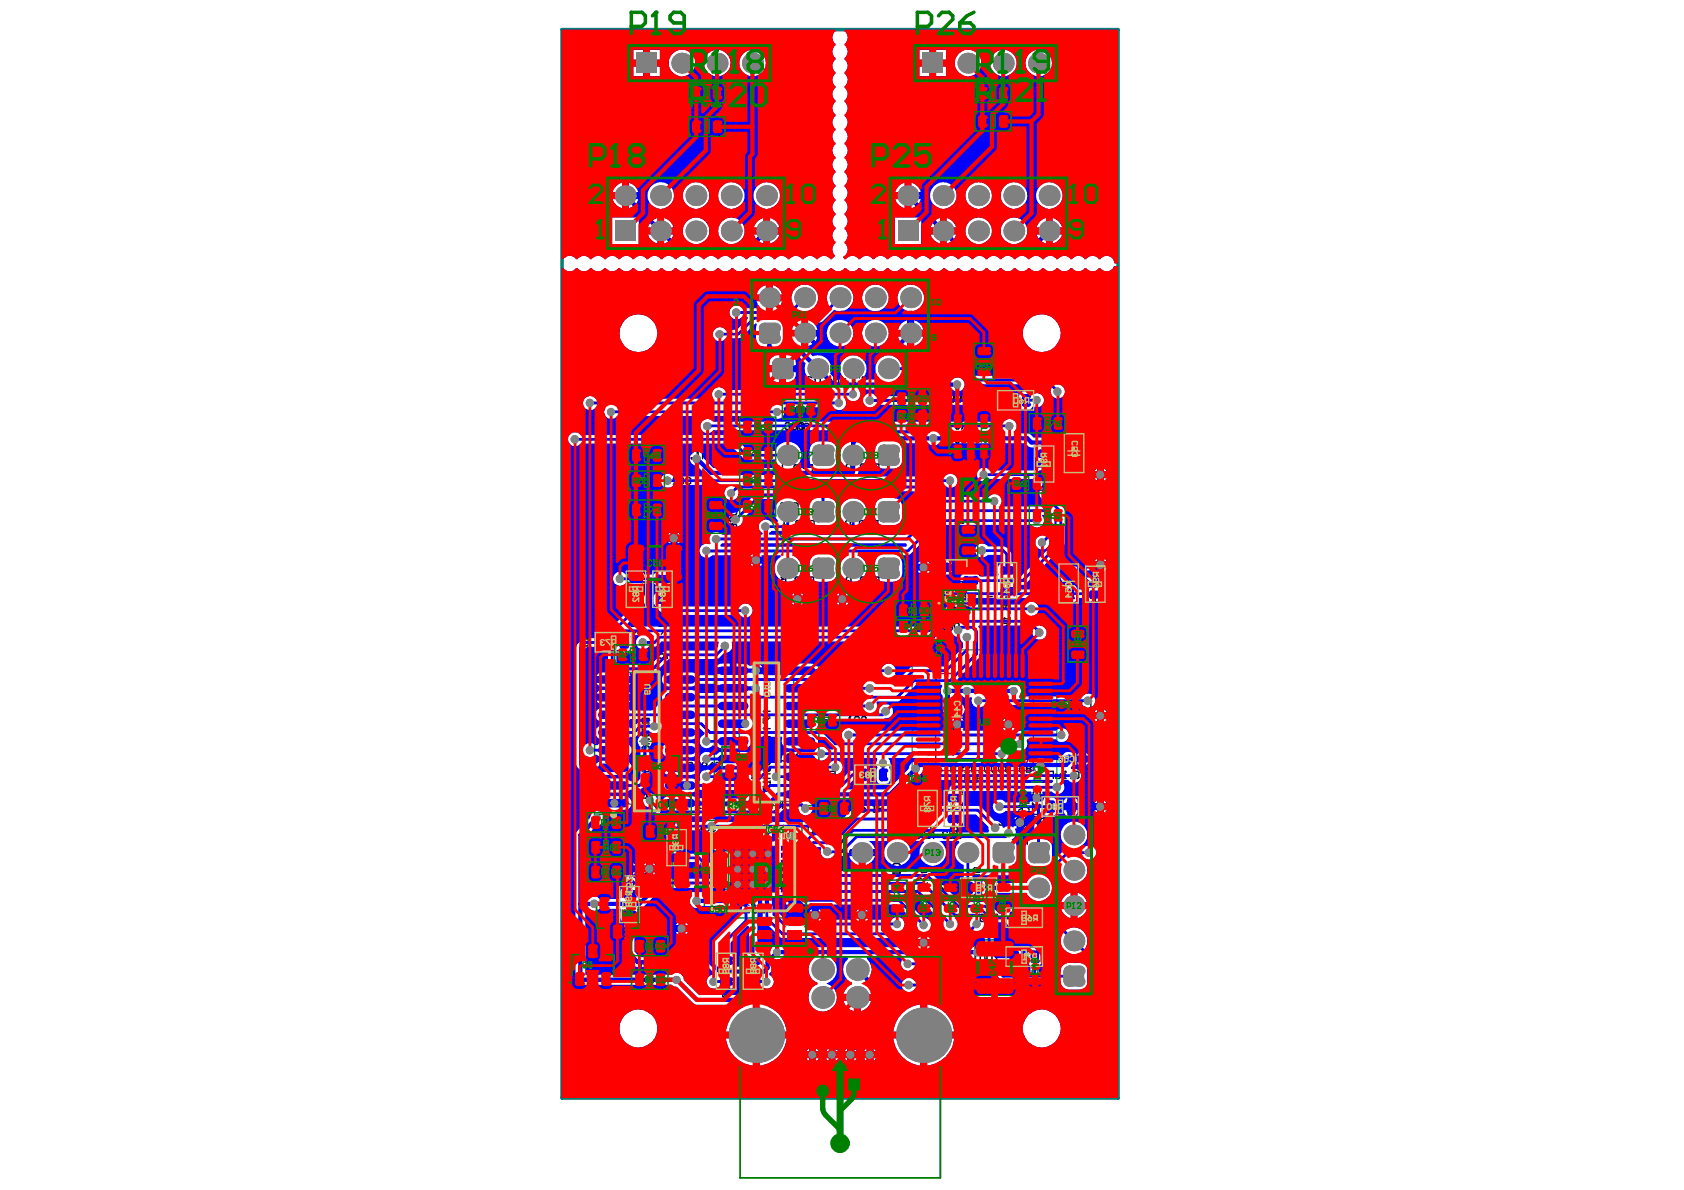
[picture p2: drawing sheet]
<svg xmlns="http://www.w3.org/2000/svg" width="297mm" height="210mm" viewBox="0 0 297 210" stroke-linecap="round" stroke-linejoin="round" font-family="sans-serif">
<g fill="none" stroke="#000" stroke-width=".25">
<path d="M149 55.1l-.2-.2h-.4l-.2 .4 .2 .2h.4l.2 .4-.2 .2h-.4l-.2-.2M149.4 56.1h.4M149.4 55.3h.2v.8M149.6 54.9h.1M150.4 54.9v1.2h.8M151.8 55.3h.5l.2 .2v.6h-.7l-.1-.2 .1-.1h.7M152.8 54.9v1.2h.7l.2-.2v-.4l-.2-.2h-.7M154.9 55.3h-.6l-.2 .2 .2 .3h.4l.2 .1-.2 .2h-.6M157 54.9h.4M157.1 54.9v1l-.1 .2-.5-.2M157.8 54.9h.8M158.2 54.9v1.2"/>
<path d="M159 55.5h.8M159 56.1v-.8l.4-.4 .4 .4v.8M161.1 55.1l-.3-.2h-.4l-.2 .2v.8l.2 .2h.4l.3-.2v-.4h-.5M121.5 79.7h-.8v.6l.4-.2 .4 .2v.4l-.2 .2h-.4l-.2-.2M123.1 79.7h.1M123.1 79.7v1.2M123.1 79.7l-.2 .2M123.9 79.7v1.2M137.9 79.4h.1M137.9 79.4v1.2M137.9 79.4l-.2 .2M138.5 74.8l.2-.2h.4l.2 .3"/>
<path d="M138.7 79.6l.2-.2h.4l.2 .2v.8l-.2 .2h-.4l-.2-.2zM138.9 75.1h.2M139.1 75.1l.2 .3-.2 .4h-.4l-.2-.2M139.3 74.9h.1M139.3 74.9l-.2 .2M139.6 74.9l.3-.3h.5l.2 .3M139.6 75.9h.5M139.8 74.7h.1M139.8 74.7v1.2M139.9 79.6l.2-.2h.4l.3 .2v.8l-.3 .2h-.4l-.2-.2zM140.1 75.1h.3M140.4 75.1l.2 .3-.2 .4h-.5l-.1-.2"/>
<path d="M140.6 74.9h.1M140.6 74.9l-.2 .2M140.6 74.9l.3-.2h.4l.2 .2v.9l-.2 .1h-.4l-.3-.1zM140.9 74.8l.3-.2h.4l.2 .2v.8l-.2 .2h-.4l-.3-.2zM141.9 74.9l.2-.2h.4l.2 .2v.9l-.2 .1h-.4l-.2-.1zM143.2 66.7l-.2-.2h-.4l-.2 .2v.1l.2 .2h.4l.2 .3v.2l-.2 .2h-.4l-.2-.2M143.6 67.7h.5M143.6 66.8h.2v.9M143.8 66.5h.1M144.7 66.5v1.2h.8M146.1 66.8h.4l.2 .2v.7h-.6l-.2-.2 .2-.2h.6M147.1 66.5v1.2h.6l.2-.2v-.5l-.2-.2h-.6"/>
<path d="M149.2 66.8h-.7l-.1 .2 .1 .3h.4l.3 .2-.3 .2h-.5M151.6 66.7l-.2-.2h-.4l-.2 .2v.8l.2 .2h.4l.2-.2M152 66.7l.2-.2h.4l.2 .2v.1l-.8 .9h.8M165.5 73.1l.2-.3h.4l.3 .3v.2M165.9 73.4h.2M166.1 73.4l.3 .2v.3l-.3 .2h-.4l-.2-.2M166.4 73.3h.1M166.4 73.3l-.3 .1M166.7 73.1l.2-.3h.5l.1 .5M167.2 73.4h.2M167.4 73.4l.1 .2v.3l-.1 .2h-.5l-.2-.2M167.5 70l.2-.3h.4l.2 .4"/>
<path d="M167.5 73.3h.1M167.5 73.3l-.1 .1M167.9 70.3h.2M168.1 70.3l.2 .2v.3l-.2 .2h-.4l-.2-.2M168.3 70.1h.1M168.3 70.1l-.2 .2M168.5 73.6h1.3v.7l-.2 .2h-.4l-.2-.2v-.7M168.5 76.1h.3l.8 .8h.2v-.8M168.5 77.6l.3-.2h.4v.5l-.2 .3h-.2l-.3-.3zM168.6 72.8l.2 .3v.8l-.2 .2h-.4l-.2-.2v-.8l.2-.3h1.6M168.7 70l.2-.3h.4l.2 .3v.1M168.8 74.9l-.3 .2v.4l.5 .2 .2-.2v-.4l.2-.2h.2l.2 .2v.4l-.2 .2"/>
<path d="M168.8 79.8l-.3 .2v.4l.3 .2 .4-.2M168.8 78.6l-.3 .1v.5l.3 .2 .4-.2M169.1 70.3h.2M169.2 79v.2M169.2 77.4l.4 .3 .2 .5M169.2 79.2l.2 .2M169.3 70.3l.2 .2v.3l-.2 .2h-.4l-.2-.2M169.4 79.4h.1M169.5 70.1h.1M169.5 70.1l-.2 .2M169.6 78.6l.2 .1v.5l-.2 .2h-.2M169.6 79.8l.2 .2v.4l-.2 .2h-.2"/>
<path d="M169.8 72.4v.9M169.9 70l.3-.3h.3l.2 .3v.8l-.2 .2h-.3l-.3-.2zM171.6 70h.4l.2 .3v.8l-.2 .2h-.4l-.2-.2v-.8zM172.6 70.3l.2-.3h.4l.3 .3v.8l-.3 .2h-.4l-.2-.2zM174 71.3h.5M174.3 70h.1M174.3 70v1.3M174.3 70l.2 .3M176.8 65.3h.4M177 64.1h.1M177 64.1v1.2M177 64.1l-.2 .2"/>
<path d="M177.8 64.3l.2-.2h.4l.2 .2v.9l-.2 .1h-.4l-.2-.1zM179.2 64.1h.4l.2 .2v.9l-.2 .1h-.4l-.2-.1v-.9zM191.4 75.3h.4M191.6 74.1h.1M191.6 74.1v1.2M191.6 74.1l-.2 .2M192.4 74.3l.3-.2h.3l.3 .2v.8l-.3 .2h-.3l-.3-.2zM193.8 74.1h.5l.2 .2v.8l-.2 .2h-.5l-.1-.2v-.8zM118.8 85.4h.3M118.9 84.2h.1M118.9 84.2v1.2M118.9 84.2l-.1 .2"/>
<path d="M119.8 84.4l.1-.2h.5l.2 .2v.8l-.2 .2h-.5l-.1-.2zM121 84.4l.2-.2h.4l.2 .2v.8l-.2 .2h-.4l-.2-.2zM121.5 89.3h-.8v.7l.4-.2 .4 .2v.4l-.2 .2h-.4l-.2-.2M121.9 90.4h.2v.2h-.2zM121.9 80.7h.2v.2h-.2zM122.8 99.3h-.8l.6-.6v1.2M122.9 90.6h.5M122.9 80.9h.5M123.1 89.3h.1M123.1 89.3v1.3M123.1 89.3l-.2 .3M123.2 99.7h.2v.2h-.2z"/>
<path d="M123.9 89.3v1.3M124.2 98.7h.9v.2l-.9 .8v.2M124.6 89.8l-.7 .3 .7 .5M124.6 80.1l-.7 .4 .7 .4M125.5 99.1v.6l.2 .2h.6v-.8M126.7 99.3h.4M127.5 98.7h-.8v1.2M128.9 90h.8l.2 .2v.4l-.2 .2h-.8l-.2-.2v-.4zM129.1 92.4h.1M129.1 91.2h.1M129.1 92.4l-.4 .2v.5l.2 .2M129.1 91.2h-.2l-.2 .3v.3l.2 .3"/>
<path d="M129.1 92.4l.3 .2M129.1 91.2l.3 .3M129.4 92.6l.1-.2 .4 .2v.5l-.2 .2M129.4 91.5v.1M129.4 92.6v.3M129.4 91.5l.1-.3h.2l.2 .3v.3l-.2 .3M137.7 80.6h.4M137.7 85.3h.4M137.7 90h.4M137.9 84h.1M137.9 88.7h.1M137.9 84v1.3"/>
<path d="M137.9 88.7v1.3M137.9 84l-.2 .2M137.9 88.7l-.2 .2M138 82.6l.5 .4v.2M138 82.6l-.4 .4v.2M138 82v.6M138.3 92.4l.5 .4v.2M138.3 92.4l-.3 .4v.2M138.3 91.8v.6M138.7 84.2l.2-.2h.4l.2 .2v.9l-.2 .2h-.4l-.2-.2zM138.7 88.9l.2-.2h.4l.2 .2v.9l-.2 .2h-.4l-.2-.2zM138.8 81.8h.8"/>
<path d="M139.1 91.6h.8M139.9 84.2l.2-.2h.4l.3 .2v.9l-.3 .2h-.4l-.2-.2zM139.9 88.9l.2-.2h.4l.3 .2v.9l-.3 .2h-.4l-.2-.2zM140.3 82h.6v1.2h-.6l-.2-.2v-.8zM140.4 92l.2-.2h.6v1.2h-.6l-.2-.2zM141.3 82h.8v1.2h-.8M141.6 91.8h.8v1.2h-.8M141.7 82.6h.4M142 92.4h.4M142.5 82h.8v1.2M142.8 91.8h.8v1.2M149.5 92.4h-.3v-.4l.2-.2h.3l.3 .2v.8l-.3 .2h-.3l-.2-.2"/>
<path d="M149.7 82.5h-.4v-.5l.2-.1h.4l.2 .1v.9l-.2 .1h-.4l-.2-.1M150.4 91.6h.8M150.5 81.7h.8M151.6 92l.2-.2h.6v1.2h-.6l-.2-.2zM151.8 82l.2-.1h.6v1.1h-.6l-.2-.1zM152.8 91.8h.9v1.2h-.9M153 81.9h.8v1.1h-.8M153.2 92.4h.5M153.4 82.5h.4M154 91.8h.8v1.2M154.2 81.9h.8v1.1M168.5 88.4h1.3v.6l-.2 .2h-.4l-.2-.2v-.6"/>
<path d="M168.5 92.1v.3M168.5 83.5l.9 .8M168.5 85.9h1.3l-1.3 .8h1.3M168.5 92.3h1.3M168.8 88l-.3-.2v-.5l.3-.1h.8l.2 .1v.5l-.2 .2M168.8 89.6l-.3 .2v.4l.3 .2h.4l.2-.2-.2-.6h.6v.8M168.8 90.8l-.3 .2v.5l.3 .1h.4l.2-.1-.2-.7h.6v.8M168.8 81l-.3 .2v.4l.3 .3h.2l.2-.3M169.2 80.2v.2M169.2 81.4v.2M169.2 80.4l.2 .2M169.2 81.6l.2 .3"/>
<path d="M169.4 80.6h.1M169.4 81.9h.1M169.6 81l.2 .2v.4l-.2 .3h-.2M169.6 92.1l.2 .2M169.8 92.3h.1M183.4 85.2v.9h.2l.8-.9h.2M183.4 86.5h1.2M183.8 87.1l.4-.6 .4 .6M184.6 84.7h-1.2l.6-.7v.8M185.7 85.9h.5M185.9 84.7h.1M185.9 84.7v1.2"/>
<path d="M185.9 84.7l-.2 .2M186.7 84.9l.3-.2h.4l.2 .2v.8l-.2 .2h-.4l-.3-.2zM188.2 84.7h.4l.2 .2v.8l-.2 .2h-.4l-.2-.2v-.8zM188.7 82.4h.1M188.7 82.4h1.2M188.9 82.2l-.2 .2M189.1 83.2h.6l.2 .2v.6h-.8M189.3 84.5v.3M189.9 82.2v.4M189.9 84.5h-1.2v.8M191.6 90.3h.4l.2 .2v.8l-.2 .2h-.4l-.2-.2v-.8zM99.9 113.1l.6 .4-.6 .4"/>
<path d="M100.5 112.7v1.2M101.1 113.9h.4M101.3 112.7h.1M101.3 112.7v1.2M101.3 112.7l.2 .2M102.4 113.8h.2v.1h-.2zM102.9 112.7h.8v.6l-.5-.2-.3 .2v.5l.3 .1h.4l.1-.1M111.4 110.5h.1M111.4 110.5h1.3M111.4 111.3h1.3M111.7 110.3l-.3 .2M111.8 111.9l.4-.6 .5 .6"/>
<path d="M112.5 108l.2 .2v.4l-.2 .2h-.5l-.2-.2 .2-.6h-.6v.8M112.5 109.2h.2v.3h-.2zM112.7 110.3v.3M116.3 110.5h.1M116.3 110.5h1.2M116.3 111.3h1.2M116.5 110.3l-.2 .2M116.6 111.9l.5-.6 .4 .6M117.1 114.9h-.8v.6l.4-.2 .4 .2v.4l-.2 .2h-.4l-.2-.2M117.3 108l.2 .2v.4l-.2 .2h-.4l-.3-.2v-.2l.3-.4h-.6v.8M117.3 109.2h.2v.3h-.2zM117.5 110.3v.3"/>
<path d="M117.5 115.9h.2v.2h-.2zM118.5 116.1h.4M118.7 114.9h.1M118.7 114.9v1.2M118.7 114.9l-.2 .2M119.5 114.9v1.2M120.1 115.3l-.6 .4 .6 .4M137.8 101.8l.4 .4M138.6 101.8v1.2h-.6l-.2-.2v-.4l.2-.2h.6M139 101.6h.8M140.3 102l.1-.2h.7v1.2h-.7l-.1-.2zM141.4 101.8h.9v1.2h-.9"/>
<path d="M141.9 102.4h.4M142.7 101.8h.8v1.2M149.7 102.4h-.4v-.4l.2-.2h.4l.2 .2v.8l-.2 .2h-.4l-.2-.2M150.5 101.6h.8M151.8 102l.2-.2h.6v1.2h-.6l-.2-.2zM153 101.8h.8v1.2h-.8M153.4 102.4h.4M154.2 101.8h.8v1.2M165 108.9h.1M165 110.7l.2-.2h.9l.1 .2v.4l-.1 .2h-.9l-.2-.2zM165 106v.8h1.2M165 108.9h1.2"/>
<path d="M165 108.9l.2 .2M165.4 107.2h.8v.6l-.1 .2h-.7M165.6 106.4v.4M166.1 109.9l-.2 .2M166.2 108.6v.5M166.2 109.9v.2h-.1v-.2h.5l.1 .4M166.4 110.5h.2M166.6 110.5l.1 .2v.3l-.1 .1h-.5l-.2-.1M166.7 110.3h.1M166.7 110.3l-.1 .2M167.2 110.1l.2-.2h.4l.2 .4M167.5 110.5h.3"/>
<path d="M167.8 107.3l.2-.2h.4l.2 .4M167.8 110.5l.2 .2v.3l-.2 .1h-.4l-.2-.1M168 110.3h.1M168 110.3l-.2 .2M168.2 107.7h.2M168.4 107.7l.2 .2v.2l-.2 .2h-.4l-.2-.2M168.6 107.5h.1M168.6 109.9h.4l.2 .2v.9l-.2 .1h-.4l-.2-.1v-.9zM168.6 107.5l-.2 .2M169 107.3l.2-.2h.4l.3 .2v.2M169 108.1l.2 .2M169.2 102.6h1.2v.6l-.2 .3h-.2l-.2-.3-.2 .3h-.2l-.2-.3z"/>
<path d="M169.2 107.5v.8h.4l.3-.2v-.2l-.3-.2M169.4 104.7l-.2-.2v-.5l.2-.2h.8l.2 .2v.5l-.2 .2M169.4 107.7h.2M169.8 102.6h.1M169.8 105.3l.2-.2 .4 .2v.4l-.2 .2-.4-.2M169.8 102.6v.6M169.8 105.3v.4M169.8 105.3l-.2-.2h-.2l-.2 .2v.4l.2 .2h.2l.2-.2M169.9 107.5h.1M169.9 107.5l-.3 .2M170.2 107.3l.3-.2h.4l.1 .2v.8l-.1 .2h-.4l-.3-.2zM170.4 106.9h-1.2l.6-.6v.9"/>
<path d="M170.4 107.5h-.2l-.8 .8M175 105.2h-.8v.6l.4-.1 .4 .1v.5l-.2 .2h-.4l-.2-.2M175.4 106.3h.2v.2h-.2zM176.5 106.5h.3M176.6 105.2h.1M176.6 105.2v1.3M176.6 105.2l-.1 .3M177 109.1h.1M177 109.1h1.2M177 110h1.2M177.2 109l-.2 .1M177.4 110.6l.4-.6 .4 .6"/>
<path d="M177.5 105.2v1.3M178 106.7l.2 .2v.4l-.2 .2h-.4l-.2-.2v-.2l.2-.4h-.6v.8M178 107.9h.2v.2h-.2zM178.1 105.7l-.6 .3 .6 .5M178.2 109v.3M187.9 107.6h.1M187.9 107.6h1.2M188.1 107.5l-.2 .1M188.5 109.7v.4M189.1 107.5v.4M189.1 108.5h-.8v.6l.2 .2h.6M189.1 109.7h-1.2v.8"/>
<path d="M189.4 117.4h.3v.3h-.3zM189.4 118.5v.4M189.4 118.7h1.3M189.4 119.5h1.3M189.7 116.2l-.3 .2v.5l.3 .2h.3l.3-.2v-.3l-.3-.4h.7v.9M190.5 118.5l.2 .2M190.7 118.7h.1M192.6 106.7v.9h.2l.8-.9h.2M192.6 108h1.2M193 108.6l.4-.6 .4 .6M193.8 106.2h-1.2l.6-.7v.8M113.3 139.2h.1"/>
<path d="M113.3 130.4h1.2M113.3 134.3l.2-.2h.8l.2 .2v.4l-.2 .2h-.8l-.2-.2zM113.3 127.9v.9h.2l.8-.9h.2M113.3 131.2h1.2M113.3 139.2h1.2M113.5 136.5l-.2 .2v.4l.4 .2M113.5 132.4l-.2-.2v-.4l.2-.2h.8l.2 .2v.4l-.2 .2M113.5 139l-.2 .2M113.7 137.3h.1M113.9 130.4v.8M113.9 136.9v.2M113.9 137.1l-.2 .2"/>
<path d="M114.1 140v.6l-.2 .2h-.4l-.2-.2v-.6h1.2M114.3 136.5l.2 .2v.4l-.2 .2h-.2l-.2-.2M114.3 135.3l.2 .2v.4l-.2 .2h-.4l-.2-.2 .2-.6h-.6v.8M114.5 126.7h-1.2l.4 .4-.4 .4h1.2M114.5 129.8h-1.2l.6-.7v.9M114.5 133.4h-1.2l.6-.6v.8M114.5 139v.4M114.5 137.7h-1.2l.4 .4-.4 .5h1.2M121.4 135.1h.1M121.4 134.5h.6l.2 .3-.2 .3 .2 .2v.3l-.2 .1h-.6zM121.4 135.1h.6M123.4 134.8l-.2-.3h-.4l-.2 .3v.8l.2 .1h.4l.2-.1"/>
<path d="M124.1 135.1l-.2 .2v.3l.2 .1h.3l.3-.1v-.3l-.3-.2M124.1 135.1h.3M124.1 135.1l-.2-.2 .2-.4h.3l.3 .3v.1l-.3 .2M125.9 135.1h-.8l.6-.6v1.2M126.3 134.5h.8v.3l-.8 .8v.1M134.6 137.9h.1M134.6 126.7v.8h.2l.8-.8h.2M134.6 133l.2-.2h.8l.2 .2v.4l-.2 .2h-.8l-.2-.2zM134.6 129.1h1.2M134.6 130h1.2M134.6 137.9h1.2M134.8 131.2l-.2-.2v-.4l.2-.2h.8l.2 .2v.4l-.2 .2"/>
<path d="M134.8 135.2l-.2 .3v.4l.4 .2M134.8 137.7l-.2 .2M135 136.1h.1M135.3 129.1v.9M135.3 135.7v.2M135.3 135.9l-.3 .2M135.5 138.7v.7l-.2 .1h-.5l-.2-.1v-.7h1.2M135.5 139.2l.3 .3M135.6 134.1l.2 .2v.3l-.2 .3h-.3l-.3-.3 .3-.5h-.7v.8M135.6 135.2l.2 .3v.4l-.2 .2-.3-.2M135.8 125.5h-1.2l.4 .3-.4 .5h1.2M135.8 128.5h-1.2l.7-.6v.8"/>
<path d="M135.8 132.2h-1.2l.7-.6v.8M135.8 137.7v.4M135.8 136.5h-1.2l.4 .4-.4 .4h1.2M136.3 133.6h.1M136.3 133h.7l.2 .2v.2l-.2 .2 .2 .2v.2l-.2 .2h-.7zM136.3 133.6h.7M138.4 133.2l-.2-.2h-.4l-.2 .2v.8l.2 .2h.4l.2-.2M139 133.6l-.2 .2 .2 .4h.4l.2-.2-.2-.4M139 133.6l-.2-.2 .2-.4h.4l.2 .2-.2 .4M139 133.6h.4M140.9 133.6h-.9l.6-.6v1.2M141.3 133h.8v.2l-.8 .8v.2"/>
<path d="M143.4 136.5l.7 .4-.7 .4M144.1 136.1v1.2M144.7 137.3h.4M144.9 136.1h.1M144.9 136.1v1.2M144.9 136.1l.2 .2M145.9 137.1h.2v.2h-.2zM146.5 136.1h.8v.6l-.4-.2-.4 .2v.4l.2 .2h.4l.2-.2M149.7 127.6h.5M149.9 126.4h.1M149.9 126.4v1.2M149.9 126.4l-.2 .3"/>
<path d="M150.7 126.7l.3-.3h.3l.3 .3v.8l-.3 .1h-.3l-.3-.1zM152.2 126.4h.4l.2 .3v.8l-.2 .1h-.4l-.2-.1v-.8zM166.1 135.2l-.2-.2h-.4l-.2 .4 .2 .2h.4l.2 .4-.2 .2h-.4l-.2-.2M166.6 135h.8M166.9 135v1.2M167.7 136.2v-1.2l.5 .4 .3-.4v1.2M168 136.7h.4l.2 .2v.8l-.2 .2h-.4l-.2-.2v-.8zM168.1 130.4h.1M168.1 130.4h1.3M168.1 128.1l.3-.1h.8l.2 .1v.5l-.2 .2h-.8l-.3-.2zM168.4 130.2l-.3 .2M168.5 131.2h.7l.2 .2v.6h-.9"/>
<path d="M168.7 132.4v.5M169 135.2l.2-.2h.4l.2 .4M169 137.7h.2v.2h-.2zM169.2 129.1h.2v.3h-.2zM169.4 132.4h-1.3v.9M169.4 130.2v.4M169.4 135.6h.2M169.6 135.6l.2 .2-.2 .4h-.4l-.2-.2M169.8 135.4h.1M169.8 135.4l-.2 .2M170 137.9h.4M170.2 136.7h.1"/>
<path d="M170.2 135.2l.2-.2h.5l.1 .2v.2l-.8 .8h.8M170.2 136.7v1.2M170.2 136.7l-.2 .2M171 137.1v.6l.2 .2h.6v-.8M171.4 135.6h.4M172.2 135h-.8v1.2M172.3 137.3h.4M172.7 136.2h.4M172.8 135h.1M172.8 135v1.2M172.8 135l-.1 .2M173.1 136.7h-.8v1.2"/>
<path d="M173.7 135.2l.2-.2h.4l.2 .2v.8l-.2 .2h-.4l-.2-.2zM174.9 135.2l.2-.2h.4l.2 .2v.8l-.2 .2h-.4l-.2-.2zM177 135.2l-.2-.2h-.5l-.2 .2v.8l.2 .2h.5l.2-.2M177.6 135.6l-.3-.2v-.2l.3-.2h.4l.2 .2v.2l-.2 .2M177.6 135.6l-.3 .2v.2l.3 .2h.4l.2-.2v-.2l-.2-.2M177.6 135.6h.4M178.6 135h.8M179 135v1.2M179.8 135.6h.6l.2 .4-.2 .2h-.4l-.2-.2zM180.6 135l-.4 .2-.4 .4M181.1 135.6h.1M181.1 135h.5l.3 .2v.2l-.3 .2 .3 .2v.2l-.3 .2h-.5z"/>
<path d="M181.1 135.6h.5M182.3 139.8l.2-.2h.8l.2 .2v.4l-.2 .2h-.8l-.2-.2zM185 136.1h.8v1.2M185.4 136.7h.4M186.2 136.5v.8h.7l.2-.2v-.6M187.7 137.3h.3M187.9 136.1h.1M187.9 136.1v1.2M187.9 136.1l.1 .1M188.9 137.1h.2v.2h-.2zM189.4 120.1l.5-.6 .4 .6M189.5 136.2l.2-.1h.4l.2 .1v.9l-.2 .2h-.4l-.2-.2z"/>
<path d="M190.2 123.7h.3l.3 .2v.8l-.3 .2h-.3l-.2-.2v-.8zM191.2 124.7h.2v.2h-.2zM192.2 124.9h.4M192.4 123.7h.1M192.4 123.7v1.2M192.4 123.7l-.2 .2M193.2 124.1v.6l.2 .2h.6v-.8M194.5 124.3h.3M195.3 123.7h-.8v1.2M110.4 152.3l.2-.2h.8l.2 .2v.5l-.2 .1h-.8l-.2-.1zM110.4 150.3v.4M110.4 151.5h.2v.2h-.2z"/>
<path d="M110.4 150.5h1.2M111 148v.5M111.2 148.9h-.8v.6l.2 .2h.6M111.6 150.5h.1M111.6 147.6v.9h-1.2M111.6 150.5l-.2 .2M113.5 144.7l.2-.2h.4l.2 .4-.8 .8h.8M113.5 153.4l.2-.2h.4l.2 .4-.8 .8h.8M113.5 150.1h.5M113.7 148.8h.1M113.7 148.8v1.3M113.7 148.8l-.2 .3"/>
<path d="M114.1 140.4l.4 .4M114.7 145.5h.2v.2h-.2zM114.8 154.3h.2v.1h-.2zM114.8 149.5l-.3-.2v-.2l.3-.3h.3l.3 .3v.2l-.3 .2M114.8 149.5l-.3 .1v.3l.3 .2h.3l.3-.2v-.3l-.3-.1M114.8 149.5h.3M115.7 144.7l.2-.2h.4l.2 .4-.8 .8h.8M115.8 153.4l.2-.2h.4l.2 .4-.8 .8h.8M115.8 148.8v1.3M116.4 149.3l-.6 .3 .6 .5M117 144.5v1.2M117 153.2v1.2"/>
<path d="M117.6 144.9l-.6 .4 .6 .4M117.6 153.6l-.6 .4 .6 .4M118.6 154.3h.1M118.6 154.3h1.2M118.6 155.1h1.2M118.8 154l-.2 .3M119 155.7l.4-.6 .4 .6M119.6 151.8l.2 .2v.4l-.2 .2h-.4l-.2-.2 .2-.6h-.6v.8M119.6 153h.2v.2h-.2zM119.8 154v.4M123.2 142.6h.4M123.4 141.4h.1"/>
<path d="M123.4 141.4v1.2M123.4 141.4l-.2 .2M123.9 146.7h-.8l.6-.7v1.3M124.2 142.6v-.8h.6l.3 .2v.6M124.4 146h.8v.3l-.8 .8v.2M125.4 142h.5M125.6 146v1.3M126.2 146.5l-.6 .3 .6 .5M126.2 141.4h-.8v1.2M127.5 156.7v-1.1l.4 .3 .4-.3v1.1M128.7 155.7l.2-.1h.4l.2 .1v.9l-.2 .1h-.4l-.2-.1v-.5h.4M128.9 153.5h-.9l.7-.6v1.2"/>
<path d="M129.3 153.9h.2v.2h-.2zM129.9 156.1h.8M130.4 152.9h.8v.2l-.8 .8v.2M130.9 159.7h.4l.2 .2v.9l-.2 .2h-.4l-.2-.2v-.9zM131.5 153.3v.6l.3 .2h.5v-.8M132 155.7l-.2-.1h-.5l-.1 .1v.2l.8 .8h-.8M132.3 155.7l.3-.1h.4l.2 .1v.9l-.2 .1h-.4l-.3-.1zM132.8 153.5h.4M133.2 159.7h.1M133.2 159.7v1.3M133.2 159.7l-.2 .2M133.6 152.9h-.8v1.2"/>
<path d="M133.8 156.7h.4M134 155.6h.1M134 155.6v1.1M134 155.6l.2 .1M135.5 155.7l-.3-.1h-.4l-.2 .1v.2l.9 .8h-.9M136 159.7h-.8v1.3M136.4 142h-.8l.6-.6v1.2M136.6 156.4h-.6l-.2-.3v-.4l.2-.1h.6v1.1M136.8 141.4h.8v.2l-.8 .8v.2M137.1 155.7l.2-.1h.4l.2 .1v.9l-.2 .1h-.4l-.2-.1M138 141.4v1.2M138.6 141.8l-.6 .4 .6 .4"/>
<path d="M142.7 145.7h.4l.3 .3v.8l-.3 .2h-.4l-.1-.2v-.8zM143.7 146.8h.3v.2h-.3zM144.8 147h.4M145 145.7h.1M145 145.7v1.3M145 145.7l-.2 .3M145.8 146.2v.6l.2 .2h.6v-.8M147 146.3h.4M147.9 145.7h-.9v1.3M152.6 142h-.8v.6l.4-.2 .4 .2v.4l-.2 .2h-.4l-.2-.2M153 143h.2v.2h-.2zM154 143.2h.5"/>
<path d="M154.2 142h.1M154.2 142v1.2M154.2 142l-.2 .2M155 142v1.2M155.6 142.4l-.6 .4 .6 .4M157.5 154h.1M157.5 151.3l.3-.2h.8l.2 .2v.4l-.2 .2h-.8l-.3-.2zM157.5 152.6l.3-.3h.8l.2 .3v.3l-.2 .2h-.8l-.3-.2zM157.5 154h1.3M157.5 154l.3 .2M158.8 153.8v.4M162.3 146.8l-.3-.1h-.4l-.2 .1v.3l.2 .2h.4l.3 .2v.2l-.3 .2h-.4l-.2-.2"/>
<path d="M162.4 155.9h.1M162.4 153.3l.2-.2h.8l.2 .2v.4l-.2 .2h-.8l-.2-.2zM162.4 154.5l.2-.2h.8l.2 .2v.4l-.2 .2h-.8l-.2-.2zM162.4 155.9h1.2M162.4 155.9l.2 .2M162.6 146.7h.8M163 145h.1M163 146l.2-.2h.8l.2 .2v.4l-.2 .2h-.8l-.2-.2zM163 147.2l.2-.2h.8l.2 .2v.4l-.2 .2h-.8l-.2-.2zM163 145h1.2M163.1 146.7v1.2M163.2 144.8l-.2 .2"/>
<path d="M163.6 155.7v.4M163.9 147.9v-1.2l.3 .4 .5-.4v1.2M164.2 144.8v.4M164.9 156.4l.6 .4-.6 .4M165.5 156v1.2M166.7 156h-.8v.2l.8 .9v.1M167.1 156.6h.8l-.6-.6v1.2M167.1 146.8l-.2-.1h-.4l-.2 .1v.3l.2 .2h.4l.2 .2v.2l-.2 .2h-.4l-.2-.2M167.2 155.9h.1M167.2 155.9h1.2M167.2 154.5l.2-.2h.8l.2 .2v.4l-.2 .2h-.8l-.2-.2zM167.2 153.3l.2-.2h.8l.2 .2v.4l-.2 .2h-.8l-.2-.2z"/>
<path d="M167.2 155.9l.2 .2M167.5 146.7v1.2l.4-.4 .5 .4v-1.2M167.7 145h.1M167.7 145h1.2M167.7 146l.2-.2h.8l.2 .2v.4l-.2 .2h-.8l-.2-.2zM167.7 147.2l.2-.2h.8l.2 .2v.4l-.2 .2h-.8l-.2-.2zM167.9 144.8l-.2 .2M168.4 155.7v.4M168.8 146.7h.6l.2 .1v.9l-.2 .2h-.6zM168.9 144.8v.4M171.7 155.9h.1M171.7 153.3l.2-.2h.8l.2 .2v.4l-.2 .2h-.8l-.2-.2z"/>
<path d="M171.7 154.5l.2-.2h.8l.2 .2v.4l-.2 .2h-.8l-.2-.2zM171.7 155.9h1.2M171.7 155.9l.2 .2M172.9 155.7v.4M176.2 155.4l.3-.2h.8l.2 .2v.4l-.2 .2h-.8l-.3-.2zM177 144.5l-.2-.2h-.4l-.2 .2 .2 .4h.4l.2 .3-.2 .3h-.4l-.2-.2M177.5 144.3h.8M177.8 144.3v1.2M178.6 145.5v-1.2l.5 .4 .3-.4v1.2M179.7 142.1l.6 .4-.6 .4M179.9 145.8h.8M179.9 143.8l.2-.1h.8l.3 .1v.5l-.3 .2h-.8l-.2-.2z"/>
<path d="M179.9 148.1h1.3v.9M179.9 144.8h.2v.3h-.2zM179.9 145.9v.4M179.9 146.1h1.3M180.3 141.7v1.2M180.6 148.1v.4M180.8 146.9h-.7l-.2 .2v.6h.9M180.9 145.9l.3 .2M181.1 145.2h.7l.1-.3v-.4l-.1-.2h-.7v1.2M181.2 146.1h.1M181.5 141.7h-.8v.2l.8 .8v.2M181.9 142.3h.9l-.7-.6v1.2"/>
<path d="M182.3 144.1h1.2v.8M182.3 140.8h.2v.2h-.2zM182.3 141.9v.3M182.3 142h1.2M182.3 145.2h.6l.3-.3v-.4l-.3-.2h-.6v1.2M182.8 145.2l.4 .3M182.9 144.1v.4M183.1 142.9h-.6l-.2 .1v.7h.8M183.3 141.9l.2 .1M183.5 142h.1M183.6 144.5l.1-.2h.5l.2 .2v.8l-.2 .2h-.5l-.1-.2zM185.6 144.5l-.2-.2h-.4l-.2 .2v.8l.2 .2h.4l.2-.2v-.4h-.4"/>
<path d="M193.3 158.1v.8M193.3 158.4h1.3M194.6 159.2l-.4 .5M107.7 164h.1M107.7 163.4h.7l.1 .3-.1 .3 .1 .5-.1 .2h-.7zM107.7 164h.7M109.6 169.6h.4M109.6 170.8h.4M109.8 163.7l-.2-.3h-.4l-.2 .3v.8l.2 .2h.4l.2-.2M109.8 169.6v1.2M110 164.3v.9h.2l.8-.9M110 165.5h1.2"/>
<path d="M110.4 164l-.2-.2 .2-.4h.4l.2 .3v.1l-.2 .2M110.4 164l-.2 .3 .2 .4h.4l.2-.2v-.2M110.4 166.2l.4-.7 .4 .7M110.4 164h.4M110.6 170.4h.6l.3-.2v-.4l-.3-.2h-.6v1.2M110.8 164l.2 .3M111 163.3h.2v.2h-.2zM111 164.3h.2M111 170.4l.5 .4M111.2 162.7h-1.2l.7-.7v.8M111.7 163.4h.3l.2 .3v.8l-.2 .2h-.3l-.3-.2v-.8zM111.8 169.6v1.2h.9"/>
<path d="M112.7 163.4h.8v.3l-.8 .8v.2M113.1 170.8v-1.2l.4 .4 .4-.4v1.2M113.9 164h.8M114.3 169.6v1.2h.8M115.1 163.7l.2-.3h.4l.2 .4-.8 .9h.8M115.5 170.2h.6l.2 .2v.2l-.2 .2h-.4l-.2-.2zM116.3 169.6l-.8 .6M117.1 163.4h-.8v.6l.5-.2 .3 .2v.5l-.1 .2h-.5l-.2-.2M117.6 170.2h-.8l.6-.6v1.2M118 169.8l.2-.2h.4l.2 .2v.8l-.2 .2h-.4l-.2-.2zM119.2 169.8l.2-.2h.4l.2 .4-.8 .8h.8M121.3 172.4l.1-.2h.5l.2 .4"/>
<path d="M121.3 167.5h.4M121.5 166.3h.1M121.5 166.3v1.2M121.5 166.3l-.2 .2M121.7 172.8h.2M121.9 172.8l.2 .2v.3l-.2 .1h-.5l-.1-.1M122.1 172.6h.1M122.1 172.6l-.2 .2M122.5 173.3h.2v.1h-.2zM123.1 166.3h-.8v.6l.4-.2h.2l.2 .2v.4l-.2 .2h-.4l-.2-.2M123.7 172.2h.4l.2 .2v.9l-.2 .1h-.4l-.2-.1v-.9zM123.7 166.3h.4l.3 .2v.8l-.3 .2h-.4l-.1-.2v-.8z"/>
<path d="M127.5 174.9v.9h.2l.8-.9h.2M127.7 173.8l-.2 .1v.5l.2 .2h.2l.8-.8v.8M132 160.8h.2v.2h-.2zM132.3 174.8v.8h.2l.8-.8h.2M132.5 173.6l-.2 .2v.4l.4 .2 .8-.8v.8M133 161h.4M134 160.2v.6l.2 .2h.6v-.8M135.2 160.4h.4M169.9 167.5v.8h1.1M169.9 170.7v-.8h.1l.9 .8h.1M170.2 168.6h.8v.7l-.1 .2h-.7M170.5 172.1v.8l-.6-.6h1.1"/>
<path d="M170.5 167.8v.5M170.9 171.5h.1v.3h-.1zM173.1 161.3h.4l.2 .2v.9l-.2 .1h-.4l-.2-.1v-.9zM173.1 168.1h.4l.2 .3v.8l-.2 .2h-.4l-.2-.2v-.8zM174.1 161.5l.2-.2h.4l.3 .2v.9l-.3 .1h-.4l-.2-.1zM174.1 168.4l.2-.3h.4l.3 .3v.8l-.3 .2h-.4l-.2-.2zM175.5 162.5h.5M175.5 169.4h.5M175.8 161.3h.1M175.8 168.1h.1M175.8 161.3v1.2M175.8 168.1v1.3"/>
<path d="M175.8 161.3l.2 .2M175.8 168.1l.2 .3M181.8 164.6h.1M181.8 161.7v.8h1.3M181.8 166.4l.3-.2h.8l.2 .2v.4l-.2 .2h-.8l-.3-.2zM181.8 164.6h1.3M181.8 164.6l.3 .2M182.3 163h.8v.6l-.2 .2h-.6M182.4 162.2v.3M182.9 165.6h.2v.2h-.2zM183.1 164.4v.4M193.3 161.7h1.1l.2 .2v.5l-.2 .1h-1.1"/>
<path d="M194 160.5v.8M194.2 160v-.5l-.2-.3h-.4l-.3 .3v.5h1.3M194.6 160.5h-.8l-.5 .4 .5 .4h.8M145.7 185v1l.2 .2h.4l.2-.2v-1M147.7 185.2l-.2-.2h-.4l-.2 .2v.2l.2 .2h.4l.2 .2v.2l-.2 .2h-.4l-.2-.2M148.1 185.6h.1M148.1 185h.6l.2 .2v.2l-.2 .2 .2 .2v.2l-.2 .2h-.6zM148.1 185.6h.6M149.4 185.6h.8M150.6 185.6h.1M150.6 185h.6l.2 .2v.2l-.2 .2 .2 .2v.2l-.2 .2h-.6zM150.6 185.6h.6"/>
</g>
<g fill="none" stroke="#008000" stroke-width=".25">
<path d="M110.6 95.9h9.8v6.8h-9.8zM114.3 99.3h2.4M115.5 98.1v2.4M104.9 117.9h18.4v25.8h-18.4zM126 116.3h18.4v25.8h-18.4zM112.8 130.8h2.5M114.1 129.5v2.4M134 129.2h2.5M135.2 128v2.4M172.5 127.3h2.4M173.7 126.2v2.4M118.7 150.1h9.8v6.8h-9.8z"/>
<path d="M122.4 153.5h2.4M123.6 152.3v2.4M124.2 144.7h17.2v17.2h-17.2zM131.6 153.3h2.5M132.8 152.1v2.4M172 165.8h6.9v9.8h-6.9zM174.2 170.6h2.4M175.4 169.5v2.4"/>
</g>
<g fill="none" stroke="#008000" stroke-width=".18">
<path d="M160.9 114.6h25.5v25.5h-25.5zM128.8 149.3h8.1v8.1h-8.1zM136.5 154.1v.2h.3v-.2M136.5 155.2h.3v-.1h-.2v.1M136.5 155.7h.3v-.1h-.2v.1M136.5 155.8v.2h.3v-.2M136.5 156.2h.3v-.1h-.2v.1M136.5 156.5h.3v-.1l-.2-.1v.2M136.5 156.6h.2l.1 .1h-.2zM136.5 154.9v.1h.3M136.5 155.6l.1 .1M136.5 154.6l.3 .1-.3 .1"/>
<path d="M136.6 156.8v.2l.2-.1-.1-.1M136.6 154.2v.1M136.6 154.6v.2M136.6 155.9v.1M136.8 154.4h-.3l.3 .1h-.3"/>
</g>
<g fill="none" stroke="#008080" stroke-width=".25">
<path d="M109.3 118.6h9.6v24.3h-9.6zM130.4 117.1h9.6v24.3h-9.6z"/>
<circle cx="132.7" cy="139.1" r="1.25"/>
<circle cx="111.5" cy="140.7" r="1.25"/>
</g>
<g fill="none" stroke="#800080" stroke-width=".25">
<path d="M111.3 96h8.4v6.6h-8.4zM165.1 118.8h17.2v17.1h-17.2zM119.4 150.2h8.4v6.6h-8.4zM172.1 166.5h6.7v8.3h-6.7z"/>
<circle cx="180.1" cy="133.8" r="1.25"/>
</g>
<path d="M99.1 5.2h98.1v188.5h-98.1z" fill="none" stroke="#008080" stroke-width=".62"/>
<g fill="#00f">
<path d="M131.8 163.3l.3 .1v4.8a.85 .85 0 0 0-.9 .9l.1 1.2-.1 .2h-1.5l-.1-.3a1.74 1.74 0 0 0-.4-1.9l-.3-.1v-1.9z"/>
<path d="M169.9 143.7h2.3l2.1 2.1 .2 .7-.2 .3h-5.4l-.1-.3 .2-.2v-.6a.85 .85 0 0 0 .9-.9z"/>
<path d="M127 96.1l.4-.3h32.4l.1 .5-.1 .1h-32.7z"/>
<path d="M133.7 158.9h.7l.2 3.3 2.9 3 .5 .3h23.7l.2 .2h2.2l.1-.2h6.4l.6-.3 1-1a1.24 1.24 0 0 0 1.3-.7l.2 .1v3.5l-.2 .1a1.28 1.28 0 0 0-1.9-.1h-7.4l-.1-.3h-2.2l-.2 .3h-23.7a1.3 1.3 0 0 0-1.4-.3 1.3 1.3 0 0 0-.8 1.2l-1 1.1h-.3a.85 .85 0 0 0-.9-.9v-7.9l.1-.1h-.1v-.2z"/>
<path d="M158.6 158h3l4.8 4.8v.2l.2 .7-.1 .3h-2.3l-.1-.3a1.19 1.19 0 0 0-.1-1.3 1.19 1.19 0 0 0-1.2-.5l-3.7-3.7z"/>
<path d="M111.3 112h1.3l.1 .3a1.23 1.23 0 0 0-.2 1.9 1.23 1.23 0 0 0 1.9-.1 1.92 1.92 0 0 0 2.3-1h10l.1 .3a1.84 1.84 0 0 1-.7 1.4h-8.5l-.5 .1-2.3 2.3h-5.8l-.3-.3v-2.2h.3a1.56 1.56 0 0 0 2.2-.3v-2.1z"/>
<path d="M144.2 134.3l.3-.2a1.33 1.33 0 0 0 1.4-.4h8.8l.1 .2a1.15 1.15 0 0 0 0 1.5 3.4 3.4 0 0 0-.1 2.3l.1 .4a1.5 1.5 0 0 0 2.2-.4 3.4 3.4 0 0 0-.2-2.3 1.31 1.31 0 0 0-.1-1.7h18.9l.2 .2v.2h-13.6l-.6 .2a1.28 1.28 0 0 0-1.3 1.3l-3.6 3.6h-7.4l-.1-.3 1.4-1.4 .3 .1a.86 .86 0 0 0 .9 .7h.7a.85 .85 0 0 0 .8-.9v-1.5a.85 .85 0 0 0-.8-.8h-.7a.85 .85 0 0 0-.9 .8h-.5l-.6 .2-1.6 1.7h-3.9l-.1-.3a1.24 1.24 0 0 0-.3-1.4h2.5a1.25 1.25 0 0 0 1.9 .1 1.25 1.25 0 0 0 0-1.8 1.25 1.25 0 0 0-1.9 .2h-2z"/>
<path d="M164.4 137.6h21.3v.3l-.2 .2h-17.2a1.49 1.49 0 0 0-.8 1.4 .85 .85 0 0 0-.8 .9v1.1l.4 .4-.2 .3h-2l-.1-.3 .1-.1a1.64 1.64 0 0 0-.2-2.2l-.3-.1z"/>
<path d="M112.4 160.3l.8-.1 .2-.2 2.2-2.1h6.3l.1 .2a1.23 1.23 0 0 0 .1 1.8 1.23 1.23 0 0 0 1.7-.1h4.6l.2 .4h.6l.2 .3-4.9 5-.1 .3v3h-11.6l-.9-1v-5.2a.75 .75 0 0 0 .8-.8 1.91 1.91 0 0 0-.3-1.5zM120.9 162.7v.5h.5zM119.4 162.9l-.2 .3h.5v-.5zM120.9 164.4v.4l.5-.4zM119.2 164.4l.5 .4v-.4z"/>
<path d="M137.4 158.4h.6v-.5l2-.2 1.6 1.6 .5 .2h16.2l3.5 3.5-.1 .2 .2 .5-.2 .3h-2.3l-.1-.3a1.23 1.23 0 0 0-.3-1.7 1.23 1.23 0 0 0-1.7 .2h-4l-.1-.2h-2.2l-.2 .2h-5.7l-.2-.2h-2.2l-.1 .2h-4.1l-1.2-1.2zM138.6 159v.5h.5v-.5zM152.7 160.4v.4h.5zM151.2 160.5l-.2 .3h.5v-.4zM144.4 160.4v.4h.5zM142.9 160.5l-.2 .3h.5v-.4z"/>
<path d="M135.6 94l.5-.4h14.1a1.28 1.28 0 0 0 1.1-1.1 2.37 2.37 0 0 0 1.3-3.3 2.37 2.37 0 0 0-3.4-.9 2.37 2.37 0 0 0-.4 3.6l-.2 .2h-1.1l-.1-.2a5 5 0 0 0 .1-3.1 1.56 1.56 0 0 0-1.6-1v-.3l-.8-.7 .1-.1h16l2.2 2.2a1.06 1.06 0 0 0 1.2 .2l.1 .4-5 4.8h-24zM154.8 88.3a3.8 3.8 0 0 0 0 3.9 3.7 3.7 0 0 0 3.9 0 3.7 3.7 0 0 0 0-3.9 3.8 3.8 0 0 0-3.9 0z"/>
<path d="M103.2 160.3h.8a1.2 1.2 0 0 0 1.7 0h3.7l.1 .4a1.62 1.62 0 0 0 .5 1.9h.2v6l2 1.9 12.7 .1 1 1v.3a1.27 1.27 0 0 0-1.2 1.7 1.27 1.27 0 0 0 2 .5 3 3 0 0 0 2.5 .2l.2-.2a1.99 1.99 0 0 0 .2-1.7l.1-.1h1.4l.2 .2a1.51 1.51 0 0 0 .5 1.8 3 3 0 0 0 2.4-.2h.1a1.26 1.26 0 0 0 2-.2 1.26 1.26 0 0 0-.6-1.9l-.1-.2a1.44 1.44 0 0 0 .7-1.7l.8-.9 .5-.1 .4-.3h5.4v.3a2.51 2.51 0 0 0 .8 4.2v.3a2.5 2.5 0 0 0-.9 4 2.5 2.5 0 0 0 4-.4 2.5 2.5 0 0 0-1.6-3.7 2.53 2.53 0 0 0 1-4.4l.2-.3h2.6l.1 .3a2.47 2.47 0 0 0 .7 4.2v.3a2.37 2.37 0 0 0-1.5 1.7h4.9l-.2-.3 .3-.2 .4 .4v3.3l-1.5 1.5h-11.2l-4.5-4.4-13.7-.1-2.7-2.6a1.25 1.25 0 0 0-.7-1.2 1.25 1.25 0 0 0-1.4 .2h-15.3zM151.8 176.6v1.8a2.48 2.48 0 0 0 1.9-1.8zM148.8 176.6a2.8 2.8 0 0 0 1.8 1.8v-1.8z"/>
<path d="M99.1 5.2h48.2l.1 .3a1.3 1.3 0 0 0 0 2.2v.3a1.34 1.34 0 0 0 0 2.2v.3a1.34 1.34 0 0 0 0 2.2v.3a1.34 1.34 0 0 0 0 2.2v.3a1.34 1.34 0 0 0 0 2.2v.3a1.34 1.34 0 0 0 0 2.2v.3a1.34 1.34 0 0 0 0 2.2v.3a1.34 1.34 0 0 0 0 2.2v.3a1.34 1.34 0 0 0 0 2.2v.3a1.34 1.34 0 0 0 0 2.1v.4a1.34 1.34 0 0 0 0 2.1v.3a1.34 1.34 0 0 0 0 2.2v.3a1.34 1.34 0 0 0 0 2.2v.3a1.34 1.34 0 0 0 0 2.2v.3a1.34 1.34 0 0 0 0 2.2v.3a1.32 1.32 0 0 0-.2 2.1v.3l-.5 .4h-.3a1.27 1.27 0 0 0-2.2 0h-.3a1.27 1.27 0 0 0-2.1 0h-.4a1.27 1.27 0 0 0-2.1 0h-.4a1.27 1.27 0 0 0-2.1 0h-.3a1.27 1.27 0 0 0-2.2 0h-.3a1.27 1.27 0 0 0-2.2 0h-.3a1.27 1.27 0 0 0-2.2 0h-.3a1.27 1.27 0 0 0-2.2 0h-.3a1.27 1.27 0 0 0-2.2 0h-.3a1.27 1.27 0 0 0-2.2 0h-.3a1.27 1.27 0 0 0-2.2 0h-.3a1.27 1.27 0 0 0-2.2 0h-.3a1.27 1.27 0 0 0-2.2 0h-.3a1.27 1.27 0 0 0-2.2 0h-.3a1.27 1.27 0 0 0-2.1 0h-.4a1.27 1.27 0 0 0-2.1 0h-.4a1.27 1.27 0 0 0-2.1 0h-.3a1.27 1.27 0 0 0-2.2 0h-.3a1.27 1.27 0 0 0-2.2 0l-.3-.1zM114.6 8.8v1.7h1.8v-1.7zM111.7 8.8v1.7h1.8v-1.7zM114.6 11.8v1.6h1.8v-1.6zM111.7 11.8v1.6h1.8v-1.6zM130.4 11.1a2.35 2.35 0 0 0 4.7 0 2.35 2.35 0 0 0-4.7 0zM124.2 11.1a2.35 2.35 0 0 0 4.7 0 2.35 2.35 0 0 0-4.7 0zM117.9 11.1a2.35 2.35 0 0 0 4.7 0 2.35 2.35 0 0 0-4.7 0zM110.9 32.2v1.7h1.7a2.45 2.45 0 0 0-1.7-1.7zM108.7 32.8l-.7 1.1h1.7v-1.7zM110.9 35.1v1.6a2.53 2.53 0 0 0 1.7-1.6zM108 35.1a2.53 2.53 0 0 0 1.7 1.6v-1.6zM132.9 34.5a2.35 2.35 0 0 0 4.7 0 2.35 2.35 0 0 0-4.7 0zM126.7 34.5a2.35 2.35 0 0 0 4.7 0 2.35 2.35 0 0 0-4.7 0zM120.4 34.5a2.35 2.35 0 0 0 4.7 0 2.35 2.35 0 0 0-4.7 0zM114.2 34.5a2.35 2.35 0 0 0 4.7 0 2.35 2.35 0 0 0-4.7 0zM135.8 38.4v1.7h1.7a2.45 2.45 0 0 0-1.7-1.7zM133.6 39.1l-.6 1h1.6v-1.7zM117.1 38.4v1.7h1.7a2.45 2.45 0 0 0-1.7-1.7zM114.9 39.1l-.6 1h1.7v-1.7zM135.8 41.4v1.6a2.53 2.53 0 0 0 1.7-1.6zM133 41.4a2.53 2.53 0 0 0 1.6 1.6v-1.6zM117.1 41.4v1.6a2.53 2.53 0 0 0 1.7-1.6zM114.3 41.4a2.53 2.53 0 0 0 1.7 1.6v-1.6zM108 38.4v4.6h4.7v-4.6zM126.7 40.7a2.35 2.35 0 0 0 4.7 0 2.35 2.35 0 0 0-4.7 0zM120.4 40.7a2.35 2.35 0 0 0 4.7 0 2.35 2.35 0 0 0-4.7 0z"/>
<path d="M149 5.2h48.2v41.3h-.6a1.41 1.41 0 0 0-1-1.3 1.41 1.41 0 0 0-1.5 .5h-.3a1.27 1.27 0 0 0-2.2 0h-.3a1.27 1.27 0 0 0-2.2 0h-.3a1.27 1.27 0 0 0-2.2 0h-.3a1.27 1.27 0 0 0-2.2 0h-.3a1.27 1.27 0 0 0-2.2 0h-.3a1.27 1.27 0 0 0-2.2 0h-.3a1.27 1.27 0 0 0-2.2 0h-.3a1.27 1.27 0 0 0-2.1 0h-.4a1.27 1.27 0 0 0-2.1 0h-.4a1.27 1.27 0 0 0-2.1 0h-.3a1.27 1.27 0 0 0-2.2 0h-.3a1.27 1.27 0 0 0-2.2 0h-.3a1.27 1.27 0 0 0-2.2 0h-.3a1.27 1.27 0 0 0-2.2 0h-.3a1.27 1.27 0 0 0-2.2 0h-.3a1.27 1.27 0 0 0-2.2 0h-.3a1.27 1.27 0 0 0-2.2 0h-.3a1.27 1.27 0 0 0-2.2 0h-.3l-.2-.3a1.52 1.52 0 0 0 .3-2.5v-.3a1.34 1.34 0 0 0 0-2.2v-.3a1.34 1.34 0 0 0 0-2.2v-.3a1.34 1.34 0 0 0 0-2.2v-.3a1.34 1.34 0 0 0 0-2.2v-.3a1.34 1.34 0 0 0 0-2.1v-.4a1.34 1.34 0 0 0 0-2.1v-.3a1.34 1.34 0 0 0 0-2.2v-.3a1.34 1.34 0 0 0 0-2.2v-.3a1.34 1.34 0 0 0 0-2.2v-.3a1.34 1.34 0 0 0 0-2.2v-.3a1.34 1.34 0 0 0 0-2.2v-.3a1.34 1.34 0 0 0 0-2.2v-.3a1.34 1.34 0 0 0 0-2.2v-.3a1.34 1.34 0 0 0 0-2.2v-.3a1.3 1.3 0 0 0-.1-2.2zM165.1 8.8v1.7h1.8v-1.7zM162.2 8.8v1.7h1.7v-1.7zM165.1 11.8v1.6h1.8v-1.6zM162.2 11.8v1.6h1.7v-1.6zM180.9 11.1a2.35 2.35 0 0 0 4.7 0 2.35 2.35 0 0 0-4.7 0zM174.6 11.1a2.35 2.35 0 0 0 4.7 0 2.35 2.35 0 0 0-4.7 0zM168.4 11.1a2.35 2.35 0 0 0 4.7 0 2.35 2.35 0 0 0-4.7 0zM160.8 32.2v1.7h1.6a2.45 2.45 0 0 0-1.6-1.7zM158.5 32.8l-.6 1.1h1.7v-1.7zM160.8 35.1v1.6a2.53 2.53 0 0 0 1.6-1.6zM157.9 35.1a2.53 2.53 0 0 0 1.7 1.6v-1.6zM182.7 34.5a2.35 2.35 0 0 0 4.7 0 2.35 2.35 0 0 0-4.7 0zM176.5 34.5a2.35 2.35 0 0 0 4.7 0 2.35 2.35 0 0 0-4.7 0zM170.3 34.5a2.35 2.35 0 0 0 4.7 0 2.35 2.35 0 0 0-4.7 0zM164 34.5a2.35 2.35 0 0 0 4.7 0 2.35 2.35 0 0 0-4.7 0zM185.7 38.4v1.7h1.7a2.45 2.45 0 0 0-1.7-1.7zM183.4 39.1l-.6 1h1.7v-1.7zM167 38.4v1.7h1.7a2.45 2.45 0 0 0-1.7-1.7zM164.7 39.1l-.6 1h1.7v-1.7zM185.7 41.4v1.6a2.53 2.53 0 0 0 1.7-1.6zM182.8 41.4a2.53 2.53 0 0 0 1.7 1.6v-1.6zM167 41.4v1.6a2.53 2.53 0 0 0 1.7-1.6zM164.1 41.4a2.53 2.53 0 0 0 1.7 1.6v-1.6zM157.8 38.4v4.6h4.7v-4.6zM176.5 40.7a2.35 2.35 0 0 0 4.7 0 2.35 2.35 0 0 0-4.7 0zM170.3 40.7a2.35 2.35 0 0 0 4.7 0 2.35 2.35 0 0 0-4.7 0z"/>
<path d="M99.1 47.3h.3a1.34 1.34 0 0 0 2.2 0h.3a1.34 1.34 0 0 0 2.2 0h.3a1.34 1.34 0 0 0 2.1 0h.4a1.34 1.34 0 0 0 2.1 0h.4a1.34 1.34 0 0 0 2.1 0h.3a1.34 1.34 0 0 0 2.2 0h.3a1.34 1.34 0 0 0 2.2 0h.3a1.34 1.34 0 0 0 2.2 0h.3a1.34 1.34 0 0 0 2.2 0h.3a1.34 1.34 0 0 0 2.2 0h.3a1.34 1.34 0 0 0 2.2 0h.3a1.34 1.34 0 0 0 2.2 0h.3a1.34 1.34 0 0 0 2.2 0h.3a1.34 1.34 0 0 0 2.2 0h.3a1.34 1.34 0 0 0 2.2 0h.3a1.34 1.34 0 0 0 2.1 0h.4a1.34 1.34 0 0 0 2.1 0h.4a1.34 1.34 0 0 0 2.1 0h.3a1.34 1.34 0 0 0 2.2 0h.3a1.34 1.34 0 0 0 2.2 0h.3a1.34 1.34 0 0 0 2.2 0h.3a1.34 1.34 0 0 0 2.2 0h.3a1.34 1.34 0 0 0 2.2 0h.3a1.34 1.34 0 0 0 2.2 0h.3a1.34 1.34 0 0 0 2.2 0h.3a1.34 1.34 0 0 0 2.2 0h.3a1.34 1.34 0 0 0 2.2 0h.3a1.34 1.34 0 0 0 2.2 0h.3a1.34 1.34 0 0 0 2.1 0h.4a1.34 1.34 0 0 0 2.1 0h.4a1.34 1.34 0 0 0 2.1 0h.3a1.34 1.34 0 0 0 2.2 0h.3a1.34 1.34 0 0 0 2.2 0h.3a1.34 1.34 0 0 0 2.2 0h.3a1.34 1.34 0 0 0 2.2 0h.3a1.34 1.34 0 0 0 2.2 0h.3a1.34 1.34 0 0 0 2.2 0h.3a1.34 1.34 0 0 0 2.2 0h.3a1.45 1.45 0 0 0 2.5-.3h.6v146.7h-98.1zM136.3 50.3v1.7h1.7a2.23 2.23 0 0 0-1.7-1.7zM134 50.9l-.3 .5-.2 .6h1.6v-1.7zM103.2 70.2a1.24 1.24 0 0 0 0 1.8 1.24 1.24 0 0 0 1.9-.2h1.4l.2 .3a1.2 1.2 0 0 0 .5 1.7 1.2 1.2 0 0 0 1.6-.4h27.3a1.2 1.2 0 0 0 1.7 .3 1.2 1.2 0 0 0 .4-1.6l.2-.3h8.6a1.2 1.2 0 0 0 1.7 .4 1.2 1.2 0 0 0 .4-1.6l.1-.3h.3a1.24 1.24 0 0 0 1.7 .3 1.24 1.24 0 0 0 .4-1.6l.1-.3h16.3a1.26 1.26 0 0 0 1.8 0 1.26 1.26 0 0 0 0-1.8 1.26 1.26 0 0 0-1.8 .1h-9.4l-.2-.3 .6-.9h10.4l1.8 1.8 .5 .2h12.5l1.2 1.1a1.25 1.25 0 0 0 1.1 1.4 1.25 1.25 0 0 0 1.4-1.3 1.25 1.25 0 0 0-1.5-1.2l-1.3-1.3-.5-.2h-12.6l-1.8-1.8-.5-.2h-10.7a2.33 2.33 0 0 0-3.5-1.3 2.33 2.33 0 0 0-.4 3.7l-.2 .3h-2.6l-.1-.3a2.34 2.34 0 0 0 0-3.3 2.34 2.34 0 0 0-3.3 0 2.34 2.34 0 0 0 0 3.3l-.2 .3h-1.3l-1-1.1a2.33 2.33 0 0 0-.5-2.5 2.33 2.33 0 0 0-2.5-.5l-1.5-1.5v-.3l-.6-.1v-2.3h.6v-.5h2.3l-.2-.6-.4-.5 .1-.2h.9l.5-.2 2.1-2.1a2.35 2.35 0 0 0 3.3-1.8 2.35 2.35 0 0 0-2.8-2.6 2.35 2.35 0 0 0-1.6 3.4l-1.9 1.8h-3.6l-.2-.3 .5-.5a2.35 2.35 0 0 0 3.3-1.8 2.35 2.35 0 0 0-2.7-2.6 2.35 2.35 0 0 0-1.7 3.4l-.7 .8h-1.5l-.1-.3 .3-.4 .2-.6h-4.5l.2 .6 .3 .4-.2 .3h-2.9a1.25 1.25 0 0 0-1.8-.2 1.25 1.25 0 0 0 0 1.9 1.25 1.25 0 0 0 1.8-.2h.9l.2 .2-2 2.1h-2a1.25 1.25 0 0 0-1.9-.2 1.25 1.25 0 0 0 0 1.9 1.25 1.25 0 0 0 1.9-.2l2.5-.1 2.7-2.5 .3 .1a4.4 4.4 0 0 0 .3 3.5l.4 .3 .6 .1a2.17 2.17 0 0 0 1.1 1.4l.6 .3a1.59 1.59 0 0 0-.8 1.6h4.7a1.16 1.16 0 0 0-.5-1.3l.2-.3h.7l1.3 1.3a2.33 2.33 0 0 0 .5 2.6 2.33 2.33 0 0 0 2.6 .5l1.4 1.3-.2 .3h-18.6a1.22 1.22 0 0 0-1.6-.3 1.22 1.22 0 0 0-.5 1.6l-.1 .2h-20.5a1.28 1.28 0 0 0-1.9-.1zM158.3 52.6a2.35 2.35 0 0 0 4.7 0 2.35 2.35 0 0 0-4.7 0zM152.1 52.6a2.35 2.35 0 0 0 4.7 0 2.35 2.35 0 0 0-4.7 0zM161.3 56.5v1.7h1.6a2.23 2.23 0 0 0-1.6-1.7zM159 57.1l-.4 .5-.2 .6h1.6v-1.7zM161.3 59.4v1.6a2.23 2.23 0 0 0 1.6-1.6zM158.4 59.4a2.23 2.23 0 0 0 1.6 1.6v-1.6zM142.6 59.4v1.6a2.23 2.23 0 0 0 1.6-1.6zM152.1 58.8a2.35 2.35 0 0 0 4.7 0 2.35 2.35 0 0 0-4.7 0zM145.8 58.8a2.35 2.35 0 0 0 4.7 0 2.35 2.35 0 0 0-4.7 0zM180.4 58.8a3.3 3.3 0 0 0 6.7 0 3.3 3.3 0 0 0-6.7 0zM109.3 58.8a3.4 3.4 0 0 0 6.7 0 3.4 3.4 0 0 0-6.7 0zM138.6 65.7v1.7a1.48 1.48 0 0 0 1.8-1.7zM135.7 65.7a1.48 1.48 0 0 0 1.8 1.7v-1.7zM152.6 69.8a1.24 1.24 0 0 0 .1 1.8 1.24 1.24 0 0 0 1.8-.2h21.6a.85 .85 0 0 0 .9 .9h.6a.85 .85 0 0 0 .9-.9v-1.5a.85 .85 0 0 0-.9-.9h-.6a.85 .85 0 0 0-.9 .9h-21.6a1.16 1.16 0 0 0-1.9-.1zM180 69.3a3 3 0 0 0-.2 2.4l.2 .3a1.79 1.79 0 0 0 1.9 0l.2-.2 .3-.1a1.25 1.25 0 0 0 1.8-1.1 1.25 1.25 0 0 0-1.8-1.1l-.3-.1a1.7 1.7 0 0 0-2.1-.1zM100.6 76.6a1.24 1.24 0 0 0 0 1.8 1.24 1.24 0 0 0 1.8-.2h26.1l2.8 2.8h5.4l.6 1 .3 .2-.1 .3h-11.7l-1.6-1.6-.1-.5a1.25 1.25 0 0 0-2.2-.2 1.25 1.25 0 0 0 1 2l1.7 1.6-.2 .2h-5.6l-.1-.1a1.25 1.25 0 0 0-1.8 0 1.25 1.25 0 0 0 0 1.8 1.25 1.25 0 0 0 1.9-.2h9.6l.1 .3a1.25 1.25 0 0 0-.7 1.6 1.25 1.25 0 0 0 1.5 .8 1.25 1.25 0 0 0 .9-1.4l.2-.1h2.9l.2 .2-3.5 3.6a1.25 1.25 0 0 0-1.4 1.1 1.25 1.25 0 0 0 1.3 1.3 1.25 1.25 0 0 0 1.1-1.4l3.5-3.5h3l.1 .3-.3 .3a2.33 2.33 0 0 0 0 3.3l-.2 .2h-1a1.24 1.24 0 0 0-2 0 1.24 1.24 0 0 0 .5 1.9l-.1 .3h-7.1a1.25 1.25 0 0 0-1.8-.2 1.25 1.25 0 0 0-.2 1.7l-.3 .2-.5-.1a1.25 1.25 0 0 0-1.1 1.8 1.25 1.25 0 0 0 2.1 .2h6.6l.1 .3h2.2l-.2-.3h3.3l.2 .3a2.38 2.38 0 0 0-.5 3.7 2.38 2.38 0 0 0 3.7-.5 2.38 2.38 0 0 0-1.4-3.5h3.6l.1 .3-.4 .5a3.8 3.8 0 0 0 .3 3.5 3.7 3.7 0 0 0 4 0 3.7 3.7 0 0 0 0-4l-.5-.3h2.5l.1 .3-.5 .4a2.39 2.39 0 0 0 .3 3.6 2.39 2.39 0 0 0 3.5-1 2.39 2.39 0 0 0-1.5-3.3h3.7v.3l-.3 .5a3.8 3.8 0 0 0 .3 3.5 3.7 3.7 0 0 0 3.9 0 3.7 3.7 0 0 0 0-4l-.5-.3h1.9l.5-.2 5.1-5.1h16.2a1.28 1.28 0 0 0 1.9 .1 1.28 1.28 0 0 0 0-1.9l.7 .1v3.1l-.5 .5a1.23 1.23 0 0 0-1.4 1.2 1.23 1.23 0 0 0 1.3 1.3 1.23 1.23 0 0 0 1.2-1.4l.7-.8 .2-.5v-3.7h.1l.3 1.1v3.7l-6.3 6.3h-.8l-.2-.3a1.6 1.6 0 0 0-.4-2h-.3v-1.7a1.81 1.81 0 0 0-1.1-1.3h-3.1a1.25 1.25 0 0 0-1.8-.2 1.25 1.25 0 0 0 0 1.8 1.25 1.25 0 0 0 1.8-.1h2.5l.1 .2v1.3h-.3l-.4 .5a2.03 2.03 0 0 0 0 1.5l-.1 .3h-3.2l-.5-.5-2-.1a.85 .85 0 0 0-.9 .9l.1 1.2 .6 .5v.3h-2.2l-.5-.5-.3-.1-2 .1-.5 .5a1.68 1.68 0 0 0 .5 2 3.3 3.3 0 0 0 2.6-.2l.2-.3h19.2l.1 .5 .3 .2h1.8a.65 .65 0 0 0 .7-.7h1.6l.5 .6a3 3 0 0 0 2.4-.2 1.64 1.64 0 0 0-.2-2.2 3 3 0 0 0-2.5 .2l-1.8 .1a.75 .75 0 0 0-.7-.8l-1.8 .1-.4 .4v.3h-7.9l-.2-.7v-.1h1.4l.5-.3 6.9-6.9v-6l-2.9-3v-2a.85 .85 0 0 0 .8-.9 1.33 1.33 0 0 0-.5-1.6 3 3 0 0 0-2.4 .2l-.2 .3h-8.1a1.25 1.25 0 0 0-1.8-.2 1.25 1.25 0 0 0 0 1.8 1.25 1.25 0 0 0 1.8-.1h8.1l.5 .4 .3 .1v2.6l1.3 1.5-.1 .2h-8l-.1-.2 .1-.3a1.22 1.22 0 0 0-.5-1.5 1.22 1.22 0 0 0-1.6 .4h-10.2l-1.8-1.9 .1-.3h4.1a1.25 1.25 0 0 0 1.8 .2 1.25 1.25 0 0 0 0-1.8 1.25 1.25 0 0 0-1.8 .1h-15.4l-.1-.2 .2-.6v-.7l.3-.1a2.4 2.4 0 0 0 0-4.2h2.8l.2 .3a3.9 3.9 0 0 0 .1 3.7 3.7 3.7 0 0 0 3.9 0 3.7 3.7 0 0 0 0-3.9l.1-.1h5a1.2 1.2 0 0 0 1.8 0h15.2l.8 .7h1l.1 .3-.1 .5a1.33 1.33 0 0 0 .5 1.5 3 3 0 0 0 2.4-.2 1.88 1.88 0 0 0 0-1.9l.1-.2h2.4a.64 .64 0 0 0 .7 .7h1.5l.5-.2 .2-.5v-1.6a.75 .75 0 0 0-.7-.7h-1.8l-.4 .6h-5.7l-.8-.7-2.6-.1-.1-.3h.2a1.26 1.26 0 0 0-.1-1.9 1.26 1.26 0 0 0-1.8 .2h-51.3l-.1-.1a1.24 1.24 0 0 0-1.8 0 1.24 1.24 0 0 0 .1 1.8 1.24 1.24 0 0 0 1.8-.2h38.3l.1 .3-.4 .2h-12.5a2.26 2.26 0 0 0-1.7 1.7 2.35 2.35 0 0 0-.4 4.1l-.2 .3h-1.8v-.3l.3-.4a4.1 4.1 0 0 0-.3-3.5 3.8 3.8 0 0 0-4 0 3.8 3.8 0 0 0 0 3.9v.3h-2.8l-.1-.3 .4-.2a2.4 2.4 0 0 0-.5-3.7 2.4 2.4 0 0 0-3.5 1.3h-4.7l-2.6-2.7-.5-.2h-26.5l-.1-.1a1.2 1.2 0 0 0-1.7 0zM190 80.2v.9h.9a.77 .77 0 0 0-.9-.9zM188.2 80.5l-.2 .6h.9v-.9l-.5 .1zM194.7 82.7v.4h.5zM193.2 82.9l-.2 .2h.5v-.4zM190 82.4v.8a.72 .72 0 0 0 .9-.8zM188 82.4a.72 .72 0 0 0 .9 .8v-.8zM194.7 84.3v.5l.5-.5zM193 84.3l.5 .5v-.5zM119.5 93.9v.4h.4zM118 94.1l-.2 .2h.5v-.4zM119.5 95.6v.4l.4-.4zM117.8 95.6l.5 .4v-.4zM194.8 98.6v.4h.4zM193.3 98.7l-.2 .3h.4v-.4zM163.6 99v.4h.5zM162.1 99.2l-.2 .2h.5v-.4zM166.9 98.7v.8h1a1.03 1.03 0 0 0-1-.8zM164.7 99.1l-.1 .4h1v-.8zM134 99.4v.5l.5-.5zM132.3 99.4l.5 .5v-.5zM192.9 99.7l-.2 .3h.3zM164.2 99.9v.3l.3 .1v-.4zM189.1 99.6v.8h.9a.77 .77 0 0 0-.9-.8zM187.2 99.8l-.1 .6h.8v-.8h-.4zM191.8 100.2l-.2 .4h1v-.6h-.5zM193.8 100.2v.4l1 .1 .4-.5zM163.6 100.7v.4l.3-.1 .2-.3zM161.9 100.7l.2 .3 .3 .1v-.4zM166.9 100.7v.7a.89 .89 0 0 0 1-.7zM164.6 100.7a.81 .81 0 0 0 1 .7v-.7zM193.8 101.9v.6a.89 .89 0 0 0 1-.6zM191.6 101.9a.96 .96 0 0 0 1 .6v-.6zM189.1 101.7v.8a.72 .72 0 0 0 .9-.8zM187.1 101.7a.72 .72 0 0 0 .8 .8v-.8zM108.5 101.2a1.24 1.24 0 0 0 0 1.8 1.24 1.24 0 0 0 1.8-.1h.4l.1 .2a3 3 0 0 0 2.5 .2l.4-.4h1.6l.2 .2a3 3 0 0 0 2.5 .2 1.56 1.56 0 0 0 0-2.4 3 3 0 0 0-2.5 .2l-.2 .3h-1.6l-.2-.3a3 3 0 0 0-2.4-.2l-.4 .5h-.4a1.16 1.16 0 0 0-1.8-.2zM149.2 104.6v.4h.5zM147.7 104.8l-.2 .2h.5v-.4zM141.3 104.6v.4h.5zM139.8 104.8l-.2 .2h.5v-.4zM149.2 106.3v.4l.3-.1 .2-.3zM147.5 106.3l.2 .3 .3 .1v-.4zM141.3 106.3v.4l.5-.4zM139.6 106.3l.5 .4v-.4zM101.8 113.7l-.2 .6 .1 20.8a2.01 2.01 0 0 0 1.3 1.1h2.2l.5 .4 .5 .1h4l.5-.1a1.23 1.23 0 0 0 .7-1.4 1.23 1.23 0 0 0-1.2-1h-4l-.5 .1-.5 .4h-1.9l-.2-.2v-1.1l.3-.1a1.15 1.15 0 0 0 1.6-.2h.3l.4 .3 .5 .2h4l.5-.2a1.23 1.23 0 0 0 .7-1.3 1.23 1.23 0 0 0-1.2-1h-4h-.5l-.3 .3h-.4l-.4-.3h-1l-.2 .2-.3-.2v-16.5l.5-.5h1.5l.3 .6 .3 .2h1.3l.2 .2 .1 2.4 .7 .8-.1 .3 .9 .1v.5h2.4l-.2-.2 .1-.3h4.4l2.5-2.5h8.4l.5-.2 .8-.9 .2 .1a1.24 1.24 0 0 0 1.1-1.8l.2-.3h35.5l.5-.2 2.4-2.4 .3 .1a1.3 1.3 0 0 0 1.2 1.8l.3 .1v.4l.5 .4v1l-3.3 3.3h-5.5l-.5 .1-1.3 1.4h-1.3l-.2-.3a1.21 1.21 0 0 0-.4-1.6 1.21 1.21 0 0 0-1.6 .4h-11.7l-.5-.5h-.5h-4.5a1.2 1.2 0 0 0-.6 1.7l-.1 .3h-3.3l-.1-.3v.1h-1.2v-.6h-.5v-1.1l-.3 .2h-.3l-.4-.3h-.5h-1.4v1.2h-.6v.6h-3l-.1-.1-.1 .3h-3.2l-.5-.4-.5-.1h-3.9a1.25 1.25 0 0 0-1.2 1.3 1.25 1.25 0 0 0 1.2 1.2h3.9l.5-.1 .5-.4h3.2l.1 .3 3.1-.1v1.2h-3l-.1-.1-.1 .3h-3.2l-.5-.4-.5-.1-4.4 .1a1.24 1.24 0 0 0-.6 1.7l-.2 .3a1.64 1.64 0 0 0-1.1 1.4l-.9 .1h-3.5l-.5-.4-.5-.1h-4a1.25 1.25 0 0 0-1.2 1.3 1.25 1.25 0 0 0 1.2 1.2h4l.5-.1 .5-.4h3.4l.1 .4-.2 .1-1.8 .1-1.2 1.1h-.3l-.5-.5h-.5h-4.5a1.27 1.27 0 0 0-.7 1.4 1.27 1.27 0 0 0 1.2 1.1h4l.5-.2 .5-.3 1-.1 1.1-1.1h1.2l.1 .2a1.3 1.3 0 0 0 2-.4l.2 .2v.4a1.28 1.28 0 0 0 1.2 1.3h3.9l.5-.2a1.2 1.2 0 0 0 .7-1.7v-.1h.3l.9 .8-.1 .3a1.23 1.23 0 0 0-.6 1.9 1.23 1.23 0 0 0 2 0h.8l.5 .4 .5 .1h3.9l.5-.1a1.2 1.2 0 0 0 .6-1.7l.1-.2h5.4l.1 .3a1.28 1.28 0 0 0 1.1 1.7h4l.5-.1a1.2 1.2 0 0 0 .6-1.7l.1-.2h.8l1.9 1.9v.3h-1.1l-.1-.1a1.21 1.21 0 0 0-2.1 .4l-.2 .2h-4.9a1.24 1.24 0 0 0-.6 1.6l-.2 .3h-2.2l-2.9 2.9-.2-.1a1.19 1.19 0 0 0-1.2-1.7h-3.9l-.5 .1-.5 .4h-.8v-.1a1.22 1.22 0 0 0-1.6-.2 1.22 1.22 0 0 0-.4 1.6l-.2 .3h-.5l-.5-.4-.5-.1h-3.9a1.25 1.25 0 0 0-1.2 1.3 1.25 1.25 0 0 0 1.2 1.2h3.9l.5-.1 .5-.4h3.2l.1 .2-.1 1.3h-3.3l-.4-.3-.5-.1-4.4 .1a1.19 1.19 0 0 0-.7 1.3l-.3 .2-.6-.6a1.25 1.25 0 0 0-1.2-1.5 1.25 1.25 0 0 0-1.3 1.3 1.25 1.25 0 0 0 1.4 1.2l1.3 1.3 .6 .3h19.9l.6-.3 1-1h2.7v.3a1.27 1.27 0 0 0 2.1 .4 1.27 1.27 0 0 0-.4-2l1-.2 .3-.2 13.5-.1 4.2-4.1 .5-.1 .3-.2 .4-.4v-.3h.8v.3l-.5 .5-.3 .5v2.4a.85 .85 0 0 0-.8 .9l.1 1.1 .3 .4-.1 .3h-11l-.6 .2-2.5 2.6h-21.7a1.18 1.18 0 0 0-1.9 0h-5.1a1.7 1.7 0 0 0-.9 1.4 .85 .85 0 0 0-.8 .9v1.1l.5 .4a3 3 0 0 0 2.4-.2 1.64 1.64 0 0 0-.3-2.1h4.2l.1 .1a1.23 1.23 0 0 0 1.8-.1h1.7l.2 .2v1.9l-.3 .2h-1.6a.44 .44 0 0 0-.5 .5l.1 2.1-.1 1-.1 .1-.3 .1-2-2h-2.7l-.2-.2a2.56 2.56 0 0 0-2.4-.3 1.56 1.56 0 0 0 0 2.4 3 3 0 0 0 2.4-.2l.2-.2h2.1l1.9 1.9 1 .1 .1 .1v.7l-.1 .1h-13.9l-.4-.3-.4-.1v-.2l-.5-.1v.3l-.3 .1a1.24 1.24 0 0 0-.5 1.6v.3l-.2 .1a1.81 1.81 0 0 0-.2 1.6l-.3 .3h-3.5a1.2 1.2 0 0 0-1.7 0h-.8v-11l2.1-2.1h.5a1.27 1.27 0 0 0 .2-2.3 1.27 1.27 0 0 0-1.9 1.1l-2.3 2.4-.3 .6v25.5l.3 .6 .6 .3h16.1l.4 .3 .5 .1 3.2 3.1h8.6l.1 .4a5.4 5.4 0 0 0-3.3 4.4h10.8l-.1-.5a5.4 5.4 0 0 0-3.2-3.9v-.4h.8l4.5 4.5h12.5l2.3-2.2 .3-.6-.1-4.5-2.3-2.3 .2-.5a2.53 2.53 0 0 0-.8-2.5l.1-.3h6.1l.2 .3-.3 .4a1.24 1.24 0 0 0 .5 1.6 1.24 1.24 0 0 0 1.6-.3h13.4l2 1.9 .5 .2h10.1v.2a1.38 1.38 0 0 0 1.4 1.5h1.9l.6-.2 .3 .1v.9l-.1 .1h-21.1l-2.5-2.4-6.3-.1-.1-.1a1.24 1.24 0 0 0-1.8 0 1.24 1.24 0 0 0 .1 1.8 1.24 1.24 0 0 0 1.8-.2h5.7l2.4 2.4 .4 .1h21.7a1.81 1.81 0 0 0 1.3-1.3v-7.2l-.3-.5-1-1a2.32 2.32 0 0 0-.4-2.7 2.32 2.32 0 0 0-2.7-.5l-2.5-2.4-.5-.2h-1.7a.85 .85 0 0 0-.8-.9l-1.1 .1-.5 .5a3 3 0 0 0 .2 2.4 1.56 1.56 0 0 0 2.2-.3v-.3h1.4l2.3 2.2-.2 .4a2.34 2.34 0 0 0 .8 2.4 2.34 2.34 0 0 0 2.5 .3l.8 .8v1l-.4 .2a4 4 0 0 0-3.4 .3l-.3 .4-.1 .7h-3.8v-1.1l.2-.2a3 3 0 0 0 .2-2.4l-.5-.5a1.57 1.57 0 0 0-1.9 .5 3 3 0 0 0 .2 2.4l.3 .2v1.1h-4.5l-1.6-1.6v-.3h1.9a.85 .85 0 0 0 .9 .9l1-.1 .5-.5a3 3 0 0 0-.2-2.4 1.56 1.56 0 0 0-2.2 .3v.3h-1.6l-.7-.8-.1-4.4-2-2.1h-.4l.8-.1 2 2 2 .1a.85 .85 0 0 0 .9 .8h1l.5-.5a3 3 0 0 0-.2-2.5 1.56 1.56 0 0 0-2.2 .4v.3h-1.4l-2-2-4.8-.1-5.5-5.3-21.3-.1-1-.9-.5-.2-.2-.3 2.9-2.9h.9l.2 .3a1.23 1.23 0 0 0 .4 1.6 1.23 1.23 0 0 0 1.6-.3h1.8l.7-.7 .3 .2 .1-.5 .2-.2h4.3l-.6-1.1-.5-.4h3.4l.2 .3a2.35 2.35 0 0 0 0 3.6 2.35 2.35 0 0 0 3.5-.4 2.35 2.35 0 0 0-.9-3.5h3.5l.1 .3a2.35 2.35 0 0 0 0 3.6 2.35 2.35 0 0 0 3.5-.4 2.35 2.35 0 0 0-.8-3.5h3.4l.1 .3a2.3 2.3 0 0 0 .8 4v2.5l-.4 .5a3 3 0 0 0 .2 2.4 1.5 1.5 0 0 0 2.1-.3 3 3 0 0 0-.2-2.5l-.2-.1v-.7h10.3l.1 .3-.3 .2-.5 .8h-5.5a.86 .86 0 0 0-.8-.7l-1.1 .1-.4 .5a3 3 0 0 0 .2 2.4 1.5 1.5 0 0 0 2.1-.3v-.2h5.5a2.33 2.33 0 0 0 3.7 .8 2.33 2.33 0 0 0-.4-3.7v-.2h.7l.5-.2 1.3-1.3 .3 .2a2.33 2.33 0 0 0 2 2.7 2.33 2.33 0 0 0 2.6-2.2 2.33 2.33 0 0 0-2.4-2.5h1.7a1.25 1.25 0 0 0 1.8 .2 1.25 1.25 0 0 0 0-1.8 1.25 1.25 0 0 0-1.8 .1h-.5l-.1-.3a2.35 2.35 0 0 0 .8-3.5 2.35 2.35 0 0 0-3.7 0 2.35 2.35 0 0 0 .8 3.5l-.1 .3-.5 .2-2.1 2.1-.2-.1v-2.9a1.62 1.62 0 0 0-1.5-.9v-4.2l.2-.1a1.5 1.5 0 0 0 2.2-.4 3 3 0 0 0-.2-2.4 1.85 1.85 0 0 0-1.8-.1l-.3-.1-.1 .7h-2.2v-.2l-.2 .3h-4.3a1.25 1.25 0 0 0-1.8-.1 1.25 1.25 0 0 0 0 1.8 1.25 1.25 0 0 0 1.8-.2h5.1v5a1.47 1.47 0 0 0-1.5 1.5v2.3l.4 .5 .4 .3-.1 .3h-3l-.1-.3 .5-.3a4.6 4.6 0 0 0 .3-3.4l-.3-.4-.5-.4a1.3 1.3 0 0 0 .5-1.8l.2-.2 .1 .1v-.5h-.4l-.2 .3-.2-.2-.5-.1-.5 .1-.4 .2-.3-.1a1.31 1.31 0 0 0-1.4-1.1l-2.4-2.4-.5-.2h-2.9l-.1-.3 .1-.1a1.75 1.75 0 0 0-.2-2.3l12.5 .1 .1 .3-.2 .2h2.2l-.2-.2 .1-.3h1.6l.1 .1a1.24 1.24 0 0 0 1.8 0 1.24 1.24 0 0 0-.2-1.8l.1-.3h1.2a1.23 1.23 0 0 0 1.6 .3 1.23 1.23 0 0 0 .5-1.7 1.23 1.23 0 0 0-1.6-.5l-.1-.3 .3-.4 .4-.8h.3v-.6h-.3a1.13 1.13 0 0 0-1.3-1 1.13 1.13 0 0 0-.9 1.3l-.3 .2h-2.6a1.28 1.28 0 0 0-1.8 0h-4.9l-.2-.3a1.35 1.35 0 0 0 0-1.9h1.4l.1 .2a1.25 1.25 0 0 0 1.6 .2 1.25 1.25 0 0 0 .4-1.6l.1-.3h5.1a1.25 1.25 0 0 0 1.8 .2 1.25 1.25 0 0 0 0-1.9 1.25 1.25 0 0 0-1.8 .2h-7.3l-.2-.3 .2-.2h-2.2l.2 .2-.1 .3h-7l-.1-.3 .2-.2h-2.2l.2 .2-.1 .3h-17.2l-.1-.1a1.25 1.25 0 0 0-1.6-.2 1.25 1.25 0 0 0-.4 1.6l-.1 .3h-.8l-1.8-1.9-.5-.1h-1.1l-.1-.4 .1-.5-.1-.5 .1-.3h11.3l.5-.1h.2a1.24 1.24 0 0 0 1.2-1.2 1.24 1.24 0 0 0-1.2-1.3 1.24 1.24 0 0 0-1.3 1.1h-.3l-.1-.3 .1-.5-.1-.5 .1-.3h3.9l3-2.9h4.5l.1 .2-.2 .4-.1 .5 .1 .5 .3 .4v2.4a.85 .85 0 0 0 .9 .8h.8l.6 .3v.3h.4v-.3l.5-.1a1.19 1.19 0 0 0 .5-1.6 1.19 1.19 0 0 0-1.7-.4l-.3-.2v-1.3h1.7a1.05 1.05 0 0 0 1.5 .2l.3 .2-.2 .5a1.27 1.27 0 0 0 .9 1.1 1.27 1.27 0 0 0 1.4-.4h17.4v.2a1.25 1.25 0 0 0 1.9 0 1.25 1.25 0 0 0-.1-1.8 1.25 1.25 0 0 0-1.8 .2h-11l-.1-.4a1.24 1.24 0 0 0-.3-1.6 1.24 1.24 0 0 0-1.6 .1h-6.5l-.9-.4-.9 .4h-1.6l-.2-.3 5.1-5.1 .1-4.1-.1-.4-.5-.5 .2-.3h8.4l1.1 1.1a1.23 1.23 0 0 0 1.1 1.4 1.23 1.23 0 0 0 1.3-1.2 1.23 1.23 0 0 0-1.3-1.2l-1.5-1.5 .1-.3a1.24 1.24 0 0 0 1.2-1.7 1.24 1.24 0 0 0-2.1-.2h-13.5l-3.9 3.8h-53.1l-.1-.2 2.3-2.4 .2-.3 .1-.6h.3a1.56 1.56 0 0 0 0-2.4 3 3 0 0 0-2.5 .2 1.56 1.56 0 0 0 .4 2.2l.1 .3-3.9 3.8-.4 .7h-1.3l-.3 .1-.3 .7h-2.1zM115.5 104.8a1.64 1.64 0 0 0 .3 2.2h.3a1.55 1.55 0 0 0 1.3 1.5h13.1a1.26 1.26 0 0 0 1.9 .1 1.26 1.26 0 0 0-.1-1.9 1.26 1.26 0 0 0-1.8 .3h-12.1l-.1-.3a1.67 1.67 0 0 0-.3-2.1 3 3 0 0 0-2.5 .2zM134 117.2v.5h.5zM126.5 117.4l-.2 .3h2.4v-.6h-1.8zM105.4 119l-.2 .2h2.4v-.6l-1.9 .1zM108.8 120.5v.6h1.4l.5-.1 .5-.5zM105.2 120.5l.5 .5 .5 .1h1.4v-.6zM108.8 121.7v.7h2.4l-.5-.6zM105.4 122.1l-.2 .3h2.4v-.7l-1.9 .1zM108.8 123.6v.6h1.4l.5-.1 .5-.5zM105.2 123.6l.5 .5 .5 .1h1.4v-.6zM194.7 125.2v.4h.5zM193.2 125.3l-.2 .3h.5v-.4zM169.5 126.7v.4h.5zM167.9 126.9l-.1 .2h.5v-.4zM178.5 126.7v.5h.5zM177 126.9l-.2 .3h.5v-.5zM194.7 126.8v.5l.3-.1 .2-.4zM193 126.8l.2 .4 .3 .1v-.5zM191.6 132.8v.5h.4zM190.2 132.9l-.2 .4h.4v-.5zM117.1 131.4a1.23 1.23 0 0 0-.3 1.4 1.23 1.23 0 0 0 1.2 .8h3.9a1.25 1.25 0 0 0 1.3-1.3 1.25 1.25 0 0 0-1.3-1.2h-3.9h-.5zM191.6 134.5v.4l.4-.4zM190 134.5l.4 .4v-.4zM123.7 133a1.24 1.24 0 0 0 .1 1.8 1.24 1.24 0 0 0 1.8-.2h.8l.5 .4 .5 .1h3.9a1.25 1.25 0 0 0 1.2-1.2 1.25 1.25 0 0 0-1.2-1.3h-3.9l-.5 .1-.5 .4h-.8a1.16 1.16 0 0 0-1.9-.1zM117.1 134.6a1.23 1.23 0 0 0-.3 1.3 1.23 1.23 0 0 0 1.2 .8h3.9a1.25 1.25 0 0 0 1.3-1.3 1.25 1.25 0 0 0-1.3-1.2h-3.9l-.5 .1zM112.8 129.9a1.16 1.16 0 0 0 .2 1.8v5.6l-.5 .5h-1.3l-.5-.4-.5-.1h-4a1.25 1.25 0 0 0-1.2 1.3 1.25 1.25 0 0 0 1.2 1.2h4l.5-.1 .5-.4h1.6a2.88 2.88 0 0 0 1.7-1.4v-6.2a1.24 1.24 0 0 0 .2-1.8 1.24 1.24 0 0 0-1.9 0zM194.7 141.2v.5h.5zM193.2 141.4l-.2 .3h.5v-.5zM189.5 140.7v1h.6a.87 .87 0 0 0-.6-1zM187.9 140.9l-.3 .8h.6v-1zM105.4 140.8a1.23 1.23 0 0 0-.3 1.4 1.23 1.23 0 0 0 1.1 .7h4a1.25 1.25 0 0 0 1.2-1.2 1.25 1.25 0 0 0-1.2-1.3h-4l-.5 .1zM194.7 142.9v.4l.5-.4zM193 142.9l.5 .4v-.4zM189.5 142.9v.9a.79 .79 0 0 0 .6-.9zM187.6 142.9a.87 .87 0 0 0 .6 .9v-.9zM180.6 144v.5h.4zM179.1 144.2l-.2 .3h.4v-.5zM180.6 145.7v.5l.4-.5zM115.2 152.2v.4h.4zM113.7 152.4l-.2 .2h.5v-.4zM111.7 152.2v.4h.4zM110.1 152.4l-.1 .2h.4v-.4zM152.7 151v1.6a2.53 2.53 0 0 0 1.6-1.6zM149.8 151a2.53 2.53 0 0 0 1.7 1.6v-1.6zM111.7 153.9v.4l.4-.4zM110 153.9l.4 .4v-.4zM115.2 153.9v.4l.4-.4zM113.5 153.9l.5 .4v-.4zM190 157.4v1.7h1.7a2.45 2.45 0 0 0-1.7-1.7zM187.8 158.1l-.6 1h1.7v-1.7zM190 160.4v1.6a2.53 2.53 0 0 0 1.7-1.6zM187.2 160.4a2.53 2.53 0 0 0 1.7 1.6v-1.6zM163.6 177.2v4.8h4.7a5.3 5.3 0 0 0-4.7-4.8zM159.1 178.7a5.2 5.2 0 0 0-1.5 3.3h4.7v-4.8a5.3 5.3 0 0 0-3.2 1.5zM180.4 181.4a3.3 3.3 0 0 0 6.7 0 3.3 3.3 0 0 0-6.7 0zM109.3 181.4a3.4 3.4 0 0 0 6.7 0 3.4 3.4 0 0 0-6.7 0zM154.1 185v.4h.4zM152.6 185.2l-.2 .2h.4v-.4zM150.7 185v.4h.4zM149.2 185.2l-.2 .2h.4v-.4zM147.4 185v.4h.5zM145.9 185.2l-.2 .2h.5v-.4zM143.9 185v.4h.5zM142.4 185.2l-.1 .2h.4v-.4zM154.1 186.6v.5l.4-.5zM152.4 186.6l.4 .5v-.5zM150.7 186.6v.5l.4-.5zM149 186.6l.4 .5v-.5zM147.4 186.6v.5l.3-.1 .2-.4zM145.7 186.6l.2 .4 .3 .1v-.5zM143.9 186.6v.5l.3-.1 .2-.4zM142.3 186.6l.1 .4 .3 .1v-.5zM163.6 183.2v4.8a5.3 5.3 0 0 0 4.7-4.8zM157.6 183.2a5.4 5.4 0 0 0 4.7 4.8v-4.8zM134 183.2v4.8a5.3 5.3 0 0 0 4.8-4.8zM128 183.2a5.4 5.4 0 0 0 4.8 4.8v-4.8z"/>
</g>
<g fill="none" stroke="#00f" stroke-width=".5">
<path d="M103.3 113.3l-.9 1M108 117.2l.7 .8M109.4 102.1h2.8M110.3 111.3l-.3 .3v1.7M112.2 105.8v1.6M116.4 112.4l-.9 .9M116.8 105.8v1.4l.6 .5M117.6 115.5l-2.5 2.5M113 128.1l-1.2 1.1M113.7 137.6l-.9 1M116.4 125.2v1.8l.7 .6M119.9 138.6h1.3"/>
<path d="M129.3 127.6h2.2M111 155.7v2M114.6 141.2l2.1 2M119.3 151.3h4M119.8 145.7l-.5 .5v1.4M125.2 153.3h2M125.9 173.1h2.1"/>
</g>
<path d="M122.9 157v1.9" fill="none" stroke="#00f" stroke-width=".75"/>
<g fill="#00f">
<circle cx="133.3" cy="118.3" r=".37"/>
<circle cx="131.5" cy="107.7" r=".25"/>
</g>
<g fill="none" stroke="#00f" stroke-width=".5">
<path d="M133 56.1l-2.8 2.8M182.9 70.6h-1.9M144.6 87.3l.6 .6M150.5 90.3v2.3l-.3 .3M177 97.1l.6 .6M184.7 90.1l.5 .5v3.7M169.5 110.6h2l.8 .9M150.4 136.7h1.6M156.3 125.5l-.7 .6M168.6 138.8l-.4 .4M179.4 138.8v.1M137.9 142l-1.3 1.2"/>
<path d="M140.3 157l1.8 1.8M140.6 155.7l1.5 1.5M141.4 142l.7 .6M146 150.2l2.4 .1M168.2 146l-.4 .5M170.7 150.4v3.2M178 147l-.7 .6M188.4 150.4l-3.3 3.2M136.5 161.3l1.7 1.7M145.1 171l-.5 .6M174.5 167.5l1.2 1.3M174.8 170l2.2 2.2"/>
</g>
<path d="M135.7 61.1l.8 .8M151.3 77.3l-.8 .8M181.2 77.3l.7 .8M150.5 80.3v2.9l-.1 .2M137.3 140.1l-1.7 1.6M135.4 170.8l-.6 .6" fill="none" stroke="#00f" stroke-width=".75"/>
<circle cx="184.1" cy="83.7" r=".25" fill="#00f"/>
<g fill="none" stroke="#00f" stroke-width=".5">
<path d="M127 58.9h3.2M141.9 52.5l-2.5 2.6M148.2 52.5l-3.6 3.6h-11.6M169.7 65l2 2M184.6 67l2 2.1M130.1 85.9l-1.1 1.1M131.7 80.3h7.2M134.2 87.3h10.4M138.9 90.3v2.6h-3.8M145.2 87.9v2.4M161.5 85.9l2.5 2.5M173.2 97.1h3.8"/>
<path d="M173.5 83.7h10.6v3.6l3 3v5.4M177.6 97.7v2.9M102.4 114.3v20.5l.6 .6M103.3 113.3h3.1M108 111.6v5.6M108.7 118h6.4M112.2 102.1h4.6M113.4 113.3h2.1M127.9 113.9l-1.5 1.6M161.1 118.3l-1.6 1.6M167.5 109.6l-2.8 2.8M167.8 107.4h14.1"/>
<path d="M169.5 110.6l-.5 .5M170.6 112.4v2.2M171.3 102.4h9.1M172.3 111.5v3.8M181.4 109.6l2 2M108.2 138.6h4.6M108.2 129.2h3.6M108.2 126.1h8.2M113 128.1h2.5M113.7 130.8v6.8M117 124.5l-.6 .7M117.1 127.6h6.6l1.5 1.6"/>
<path d="M135.8 138.6l-1.5 1.5h-5M136 135.3l-3.3 3.3M137 137h4.1M145.4 129.2l2 2M150.4 136.7l-1.9 1.9M155.8 134.6v2.1M161.3 120l-3 3M163.9 136.8l-.3 .3v3.7M168.2 139.2v1.6M168.6 138.8h10.8M119.8 145.7h5.8M123.3 151.3l1.9 2"/>
<path d="M131.6 158.9v3.5M132.8 158.9v10.6M135.3 158.9v3.1l2.7 2.7M136.5 158.9v2.4M137.9 142h3.5M138.5 153.3h2.6l1.2 1.1M138.5 155.7h2.1M138.5 157h1.8M140.8 154.5l1.3 1.3M143.5 147.1l-3.7 3.7h-1.3M143.5 148.6l-3.4 3.5h-1.6M150.5 146.5l-2.2 2.1"/>
<path d="M168.2 144.5v1.5M169 159.9h4.8l2.1 2h2.9M176.3 142.3h8.9M183.2 142.3v8.1M185.1 153.6h-14.4v3M128 166v3.5M132.8 173.1h2.4M168.4 161.4h4.4l1.7 1.7v4.4M172.3 163l-1.7 1.7M175.7 168.8h3.1M182.5 168.8v3.3M182.5 161.9h2.9"/>
<path d="M189.4 166l2.6 2.5v7.2l-.5 .5"/>
</g>
<g fill="none" stroke="#00f" stroke-width=".75">
<path d="M116.5 40.7l3.1 3.2M135.2 40.7l-3.1 3.2M135.7 58.7v2.4M136.5 61.9h4.6M150.5 78.1v2.2M151.3 77.3h13.4M118.9 96.8l2 2M122.9 80.9l2.5 2.5M133.4 98.8v3M189.4 81.7v1.5l.5 .5M193.2 99.6v1.6M108.2 119.9v3.1"/>
<path d="M124.5 118.3l-.6-.6h-6.6l-2.2 2.2M129.3 118.3h4M137.3 105.7h3.4M129.3 121.4h4M162.2 134.9l-.6 .7M168.9 127.8h9M178.8 121.9h-11.6v3.3h1.7M188.5 133.9v.6l-.5 .4M102.4 147.3v25.5M111 153.3h3.6M115.2 157h7.7M130.4 158.9v1.8"/>
<path d="M137.3 140.1h3.8M138 158.4v2.4l.6 .6h5.2M174.5 156.6h8.7M111 161.4v6.8l1.5 1.5M125.2 165.8v3.9l1.8 1.7h7.8M137.1 168l-1.7 1.7v1.1M155 174.8v4.1"/>
</g>
<circle cx="173.7" cy="83.7" r=".25" fill="#00f"/>
<g fill="none" stroke="#00f" stroke-width=".75">
<path d="M110.3 34.5l6.2 6.2M160.1 34.5l9.3 9.2h12.7l3-3M119.6 43.9h12.5M141.9 58.7l2.8 2.9h13.1l2.8-2.9M141.1 61.9l5.9 5.9h21.9M164.7 77.3h16.5M181.9 78.1h7.5M184.1 78.1v1.9M118.9 94.9v1.9M120.9 98.8h12.5M125.4 83.4h25M189.9 83.7h4.2"/>
<path d="M194.1 99.6h-5.2l-.4 .3v1.1M108.2 119.9h6.9M124.5 118.3h4.8M133.4 101.8l3.9 3.9M140.7 105.7h7.9M161.6 135.6l-4.6 4.5h-15.9M162.2 134.9h25.8M177.9 127.8h16.2M194.1 126.2v7.7h-3.1M105.3 144.3l-2.9 3M115.2 157l-2.4 2.4h-10.4M121.6 141.7h14"/>
<path d="M122.9 158.9h6.3M122.9 157h4.3M188.9 142.3h5.2M102.4 172.8h17l3.5 3.6h13.7l4.5 4.5h11.9l2-2M112.5 169.7h12.7M130.4 160.7l-5.2 5.1M134.1 163.1l3.2 3.2h25.6M137.1 168h35.4M143.8 161.4h8.2M151.2 171l3.8 3.8"/>
</g>
<g fill="none" stroke="#00f" stroke-width=".5">
<path d="M129.9 55.1h9.5M101.4 77.5h27.5l2.8 2.8M104.1 71.1h43.9M107.8 72.6h29.3M124.8 75.1h53.3M126.8 69.5h23.7M153.5 70.6h23.8M156.7 65h13M171.7 67h12.9M117.8 84.8h49.8M130.1 85.9h31.4M134.2 87.3l-4.4 4.3"/>
<path d="M138.9 92.9h11.3M164 88.4h11.4M182.9 91.8h-17.5l-5.3 5.4h-35.5M184.7 90.1h-19.7l-5 5h-33.6M185.2 94.3l-1.3 1.4M187.1 95.7l-6.7 6.7M112.2 107.4l-4.2 4.2M116.4 112.4h48.3M117.4 107.7h14.1M117.6 115.5h8.8M119.9 119.9h39.6M141.1 118.3h15.6"/>
<path d="M163 100h3.2M166.2 104.7h27M167.5 109.6h13.9M167.8 107.4l-3.9 3.9h-53.6M170.6 114.6l-3.7 3.7h-5.8M172.3 115.3l-4.7 4.7h-6.3M103 135.4h5.2M104.1 132.3h4.1M117 124.5h12.3M119.9 126.1h35.7M119.9 123h38.4M121.2 138.6h11.5"/>
<path d="M124.6 137h4.7M124.6 130.8h4.7M124.6 133.9h4.7M125.2 129.2h20.2M135.8 138.6h12.7M136 135.3h11.4M141.1 121.4h12.4M141.1 124.5h12.4M144.9 132.9h31.8M147.4 131.2h32.5M149.7 129.6h37.5M163.9 136.8h25.5"/>
<path d="M172.6 123.6h19.3M179.4 138.9h7.1M111 155.7h16.2M116.7 143.2h19.9M125.6 145.7h22.9l2.8-2.8h21.2l3.1 3.1M134.1 156.9v6.2M138.5 154.5h2.3M142.1 158.8h16.5l4.3 4.4M142.1 155.8h20.7l5.6 5.6M142.1 157.2h19.8l5.7 5.8M142.3 154.4h21.3l5.4 5.5M143.5 148.6h4.8"/>
<path d="M150.5 146.5h17.3M163.6 144.5h-12.5l-2.6 2.6h-5M177.3 147.6h-26.2l-2.7 2.7M188.4 150.4h3.7M131.6 162.4l-3.6 3.6M138 164.7h32.6M138.2 163h20.1M160.1 170h14.7M160.3 173.8h7l2.5 2.4h21.7M177 172.2h12.4M185.4 161.9l4 4.1"/>
</g>
<g fill="#808080">
<circle cx="139.7" cy="147.5" r=".74"/>
<circle cx="140.6" cy="105.7" r=".74"/>
<circle cx="148.6" cy="105.7" r=".72"/>
<circle cx="146.7" cy="186.1" r=".72"/>
<circle cx="150" cy="186" r=".74"/>
<circle cx="143.3" cy="186.1" r=".72"/>
<circle cx="153.4" cy="186" r=".74"/>
<circle cx="125.8" cy="173.2" r=".72"/>
<circle cx="135.2" cy="173.2" r=".72"/>
<circle cx="143.7" cy="161.4" r=".75"/>
<circle cx="129.7" cy="91.6" r=".75"/>
<circle cx="124.8" cy="75.1" r=".74"/>
<circle cx="137" cy="72.7" r=".72"/>
<circle cx="191.9" cy="123.6" r=".73"/>
<circle cx="172.6" cy="123.6" r=".73"/>
<circle cx="135.5" cy="156" r=".61"/>
<circle cx="135.5" cy="153.3" r=".61"/>
<circle cx="135.5" cy="150.6" r=".59"/>
<circle cx="132.8" cy="156" r=".62"/>
<circle cx="132.8" cy="153.3" r=".62"/>
<circle cx="132.8" cy="150.6" r=".61"/>
<circle cx="130.1" cy="156" r=".62"/>
<circle cx="130.1" cy="153.3" r=".62"/>
<circle cx="130.1" cy="150.6" r=".61"/>
<circle cx="155.7" cy="134.6" r=".73"/>
<circle cx="104.8" cy="159.4" r=".75"/>
<circle cx="133.4" cy="98.8" r=".74"/>
<circle cx="126.3" cy="95.1" r=".74"/>
<circle cx="124.6" cy="133.9" r=".73"/>
<circle cx="176.7" cy="133" r=".73"/>
<circle cx="177.9" cy="147" r=".75"/>
<circle cx="168.8" cy="127.8" r=".73"/>
<circle cx="170.6" cy="121.9" r=".74"/>
<circle cx="183.5" cy="135" r=".72"/>
<circle cx="187.2" cy="129.7" r=".73"/>
<circle cx="153.4" cy="121.4" r=".75"/>
<circle cx="194.1" cy="126.2" r=".72"/>
<circle cx="194" cy="142.3" r=".73"/>
<circle cx="160.3" cy="173.8" r=".75"/>
<circle cx="160.1" cy="170" r=".73"/>
<circle cx="189.4" cy="136.8" r=".72"/>
<circle cx="186.4" cy="138.9" r=".75"/>
<circle cx="176.3" cy="142.3" r=".73"/>
<circle cx="175.5" cy="146" r=".75"/>
<circle cx="179.9" cy="131.2" r=".74"/>
<circle cx="177.8" cy="127.8" r=".73"/>
<circle cx="178.8" cy="121.9" r=".72"/>
<circle cx="161.5" cy="135.6" r=".74"/>
<circle cx="172.4" cy="168" r=".74"/>
<circle cx="167.6" cy="163" r=".72"/>
<circle cx="162.9" cy="163.2" r=".73"/>
<circle cx="158.2" cy="163" r=".72"/>
<circle cx="172.3" cy="163" r=".72"/>
<circle cx="162.9" cy="166.3" r=".73"/>
<circle cx="152" cy="161.4" r=".73"/>
<circle cx="181.9" cy="107.4" r=".73"/>
<circle cx="192" cy="150.4" r=".75"/>
<circle cx="183.8" cy="95.7" r=".73"/>
<circle cx="167.1" cy="121.9" r=".74"/>
<circle cx="153.4" cy="124.5" r=".75"/>
<circle cx="156.2" cy="125.5" r=".75"/>
<circle cx="144.8" cy="133" r=".73"/>
<circle cx="147.3" cy="135.3" r=".72"/>
<circle cx="156.7" cy="118.3" r=".73"/>
<circle cx="145.9" cy="150.2" r=".75"/>
<circle cx="169" cy="111.1" r=".75"/>
<circle cx="170.5" cy="112.4" r=".75"/>
<circle cx="183.3" cy="111.6" r=".75"/>
<circle cx="113.4" cy="113.3" r=".73"/>
<circle cx="108.4" cy="141.7" r=".75"/>
<circle cx="122.9" cy="158.9" r=".75"/>
<circle cx="149.7" cy="129.6" r=".75"/>
<circle cx="121.1" cy="138.6" r=".73"/>
<circle cx="124.6" cy="137" r=".73"/>
<circle cx="124.6" cy="130.8" r=".73"/>
<circle cx="131.4" cy="127.7" r=".73"/>
<circle cx="136.9" cy="137" r=".75"/>
<circle cx="133.3" cy="121.4" r=".73"/>
<circle cx="133.3" cy="118.3" r=".73"/>
<circle cx="113.7" cy="130.8" r=".73"/>
<circle cx="104" cy="132.3" r=".73"/>
<circle cx="115.4" cy="128.1" r=".74"/>
<circle cx="125.5" cy="145.7" r=".73"/>
<circle cx="107.8" cy="72.7" r=".72"/>
<circle cx="101.4" cy="77.5" r=".75"/>
<circle cx="142" cy="142.6" r=".73"/>
<circle cx="114.6" cy="141.2" r=".72"/>
<circle cx="119.3" cy="172.8" r=".74"/>
<circle cx="118.8" cy="94.9" r=".75"/>
<circle cx="114.5" cy="153.3" r=".75"/>
<circle cx="105.3" cy="144.3" r=".72"/>
<circle cx="122.9" cy="80.9" r=".75"/>
<circle cx="135" cy="92.9" r=".75"/>
<circle cx="137" cy="168" r=".72"/>
<circle cx="127.9" cy="113.9" r=".75"/>
<circle cx="131.4" cy="107.7" r=".73"/>
<circle cx="109.3" cy="102.1" r=".73"/>
<circle cx="117.7" cy="84.8" r=".73"/>
<circle cx="167.6" cy="84.8" r=".73"/>
<circle cx="128.9" cy="87" r=".72"/>
<circle cx="175.4" cy="88.4" r=".73"/>
<circle cx="178" cy="75.1" r=".74"/>
<circle cx="124.6" cy="97.2" r=".72"/>
<circle cx="126.9" cy="59" r=".74"/>
<circle cx="129.9" cy="55.1" r=".75"/>
<circle cx="126.8" cy="69.6" r=".72"/>
<circle cx="150.4" cy="69.6" r=".72"/>
<circle cx="104" cy="71.1" r=".73"/>
<circle cx="147.9" cy="71.1" r=".73"/>
<circle cx="186.5" cy="69.1" r=".73"/>
<circle cx="153.4" cy="70.6" r=".75"/>
<circle cx="194" cy="83.7" r=".73"/>
<circle cx="182.8" cy="91.8" r=".73"/>
<circle cx="194.1" cy="99.6" r=".75"/>
<circle cx="173.2" cy="97.1" r=".73"/>
<circle cx="162.9" cy="100.1" r=".72"/>
<circle cx="168.8" cy="67.8" r=".73"/>
<circle cx="182.8" cy="70.6" r=".73"/>
<circle cx="164.6" cy="77.3" r=".75"/>
<circle cx="173.5" cy="83.7" r=".73"/>
<circle cx="120.2" cy="163.8" r=".73"/>
<circle cx="179.9" cy="145.1" r=".75"/>
<circle cx="182.8" cy="140.7" r=".73"/>
<circle cx="141.9" cy="52.5" r="1.84"/>
<circle cx="116.5" cy="40.7" r="1.84"/>
<circle cx="116.5" cy="34.5" r="1.84"/>
<circle cx="126.5" cy="11.1" r="1.84"/>
<circle cx="151.2" cy="171" r="1.99"/>
<circle cx="155.8" cy="101.2" r=".93"/>
<circle cx="157.6" cy="101.2" r=".93"/>
<circle cx="157.6" cy="99.3" r=".93"/>
<circle cx="155.8" cy="99.3" r=".93"/>
<circle cx="155.8" cy="81.2" r=".93"/>
<circle cx="157.6" cy="81.2" r=".93"/>
<circle cx="157.6" cy="79.4" r=".93"/>
<circle cx="155.8" cy="79.4" r=".93"/>
<circle cx="155.8" cy="91.2" r=".93"/>
<circle cx="157.6" cy="91.2" r=".93"/>
<circle cx="157.6" cy="89.3" r=".93"/>
<circle cx="155.8" cy="89.3" r=".93"/>
<circle cx="156.7" cy="65" r="1.84"/>
<circle cx="166.4" cy="40.7" r="1.84"/>
<circle cx="166.4" cy="34.5" r="1.84"/>
<circle cx="141.9" cy="58.7" r="1.84"/>
<circle cx="151.2" cy="175.9" r="1.99"/>
<circle cx="135.7" cy="52.5" r="1.84"/>
<circle cx="160.6" cy="52.5" r="1.84"/>
<circle cx="154.4" cy="52.5" r="1.84"/>
<circle cx="183.2" cy="156.6" r="1.84"/>
<circle cx="188.5" cy="171.3" r=".93"/>
<circle cx="188.5" cy="173.1" r=".93"/>
<circle cx="190.4" cy="173.1" r=".93"/>
<circle cx="190.4" cy="171.3" r=".93"/>
<circle cx="189.4" cy="147.3" r="1.84"/>
<circle cx="122.7" cy="40.7" r="1.84"/>
<circle cx="110.3" cy="34.5" r="1.84"/>
<circle cx="122.7" cy="34.5" r="1.84"/>
<circle cx="120.3" cy="11.1" r="1.84"/>
<circle cx="133.4" cy="182.6" r="4.9"/>
<circle cx="138.9" cy="100.2" r="1.87"/>
<circle cx="138.9" cy="80.3" r="1.87"/>
<circle cx="138.9" cy="90.3" r="1.87"/>
<circle cx="144.2" cy="65" r="1.84"/>
<circle cx="138.9" cy="64.1" r=".93"/>
<circle cx="137.1" cy="64.1" r=".93"/>
<circle cx="137.1" cy="66" r=".93"/>
<circle cx="138.9" cy="66" r=".93"/>
<circle cx="129" cy="40.7" r="1.84"/>
<circle cx="135.2" cy="40.7" r="1.84"/>
<circle cx="129" cy="34.5" r="1.84"/>
<circle cx="135.2" cy="34.5" r="1.84"/>
<circle cx="132.7" cy="11.1" r="1.84"/>
<circle cx="152" cy="150.4" r="1.84"/>
<circle cx="158.3" cy="150.4" r="1.84"/>
<circle cx="150.5" cy="100.2" r="1.87"/>
<circle cx="150.5" cy="80.3" r="1.87"/>
<circle cx="150.5" cy="90.3" r="1.87"/>
<circle cx="150.5" cy="65" r="1.84"/>
<circle cx="160.1" cy="34.5" r="1.84"/>
<circle cx="184.1" cy="151.3" r=".93"/>
<circle cx="184.1" cy="149.5" r=".93"/>
<circle cx="182.3" cy="149.5" r=".93"/>
<circle cx="182.3" cy="151.3" r=".93"/>
<circle cx="170.7" cy="150.4" r="1.84"/>
<circle cx="176.1" cy="151.3" r=".93"/>
<circle cx="177.9" cy="151.3" r=".93"/>
<circle cx="177.9" cy="149.5" r=".93"/>
<circle cx="176.1" cy="149.5" r=".93"/>
<circle cx="172.6" cy="40.7" r="1.84"/>
<circle cx="178.8" cy="40.7" r="1.84"/>
<circle cx="172.6" cy="34.5" r="1.84"/>
<circle cx="178.8" cy="34.5" r="1.84"/>
<circle cx="170.7" cy="11.1" r="1.84"/>
<circle cx="177" cy="11.1" r="1.84"/>
<circle cx="183.2" cy="11.1" r="1.84"/>
<circle cx="189.4" cy="159.7" r="1.84"/>
<circle cx="189.4" cy="166" r="1.84"/>
<circle cx="189.4" cy="153.5" r="1.84"/>
<circle cx="136.6" cy="57.9" r=".93"/>
<circle cx="134.8" cy="57.9" r=".93"/>
<circle cx="134.8" cy="59.7" r=".93"/>
<circle cx="136.6" cy="59.7" r=".93"/>
<circle cx="160.6" cy="58.7" r="1.84"/>
<circle cx="154.4" cy="58.7" r="1.84"/>
<circle cx="148.2" cy="52.5" r="1.84"/>
<circle cx="162.9" cy="182.6" r="4.9"/>
<circle cx="145.1" cy="171" r="1.99"/>
<circle cx="164.5" cy="150.4" r="1.84"/>
<circle cx="144.2" cy="101.2" r=".93"/>
<circle cx="146.1" cy="101.2" r=".93"/>
<circle cx="146.1" cy="99.3" r=".93"/>
<circle cx="144.2" cy="99.3" r=".93"/>
<circle cx="144.2" cy="81.2" r=".93"/>
<circle cx="146.1" cy="81.2" r=".93"/>
<circle cx="146.1" cy="79.4" r=".93"/>
<circle cx="144.2" cy="79.4" r=".93"/>
<circle cx="144.2" cy="91.2" r=".93"/>
<circle cx="146.1" cy="91.2" r=".93"/>
<circle cx="146.1" cy="89.3" r=".93"/>
<circle cx="144.2" cy="89.3" r=".93"/>
<circle cx="185.1" cy="40.7" r="1.84"/>
<circle cx="185.1" cy="34.5" r="1.84"/>
<circle cx="145.1" cy="175.9" r="1.99"/>
<circle cx="148.2" cy="58.7" r="1.84"/>
</g>
<g fill="#808080">
<path d="M154.8 99.3l1-.9h1.8l1 .9v1.9l-1 .9h-1.8l-1-.9z" fill-rule="evenodd"/>
<path d="M154.8 79.4l1-1h1.8l1 1v1.8l-1 1h-1.8l-1-1z" fill-rule="evenodd"/>
<path d="M154.8 89.3l1-.9h1.8l1 .9v1.9l-1 .9h-1.8l-1-.9z" fill-rule="evenodd"/>
<path d="M187.5 171.3l1-1h1.9l.8 1v1.8l-.8 .9h-1.9l-1-.9z" fill-rule="evenodd"/>
<path d="M108.5 38.9h3.7v3.6h-3.7z" fill-rule="evenodd"/>
<path d="M112.2 9.3h3.7v3.6h-3.7z" fill-rule="evenodd"/>
<path d="M136.2 64.1l.9-.9h1.8l1 .9v1.9l-1 .8h-1.8l-.9-.8z" fill-rule="evenodd"/>
<path d="M158.3 38.9h3.7v3.6h-3.7z" fill-rule="evenodd"/>
<path d="M182.3 148.6h1.8l1 .9v1.8l-1 1h-1.8l-.9-1v-1.8z" fill-rule="evenodd"/>
<path d="M175.1 149.5l.9-.9h1.8l1 .9v1.8l-1 1h-1.8l-.9-1z" fill-rule="evenodd"/>
<path d="M134.8 56.9h1.8l1 1v1.8l-1 .9h-1.8l-.9-.9v-1.8z" fill-rule="evenodd"/>
<path d="M143.3 99.3l.9-.9h1.9l.9 .9v1.9l-.9 .9h-1.9l-.9-.9z" fill-rule="evenodd"/>
<path d="M143.3 79.4l.9-1h1.9l.9 1v1.8l-.9 1h-1.9l-.9-1z" fill-rule="evenodd"/>
<path d="M143.3 89.3l.9-.9h1.9l.9 .9v1.9l-.9 .9h-1.9l-.9-.9z" fill-rule="evenodd"/>
<path d="M162.7 9.3h3.7v3.6h-3.7z" fill-rule="evenodd"/>
</g>
<g fill="#00f">
<path d="M105.6 112.6l.4-.4h.7l.4 .4v1.5l-.4 .3h-.7l-.4-.3z" fill-rule="evenodd"/>
<path d="M109.9 161l.4-.3h1.4l.4 .3v.8l-.4 .4h-1.4l-.4-.4z" fill-rule="evenodd"/>
<path d="M109.9 157.4l.4-.4h1.4l.4 .4v.7l-.4 .4h-1.4l-.4-.4z" fill-rule="evenodd"/>
<path d="M110.3 155.7l.5-.6h.4l.6 .7-.6 .6h-.4z" fill-rule="evenodd"/>
<path d="M110.3 153.2l.5-.6h.4l.6 .7-.6 .6h-.4z" fill-rule="evenodd"/>
<path d="M109.3 112.6l.4-.4h.7l.4 .4v1.5l-.4 .3h-.7l-.4-.3z" fill-rule="evenodd"/>
<path d="M111 105.5l.4-.4h1.5l.4 .4v.7l-.4 .3h-1.5l-.4-.3z" fill-rule="evenodd"/>
<path d="M111 101.8l.4-.4h1.5l.4 .4v.7l-.4 .4h-1.5l-.4-.4z" fill-rule="evenodd"/>
<path d="M115.7 105.5l.4-.4h1.5l.4 .4v.7l-.4 .3h-1.5l-.4-.3z" fill-rule="evenodd"/>
<path d="M115.7 101.8l.4-.4h1.5l.4 .4v.7l-.4 .4h-1.5l-.4-.4z" fill-rule="evenodd"/>
<path d="M126.5 156.6h1.4v.8h-1.4z" fill-rule="evenodd"/>
</g>
<g fill="#00f">
<circle cx="106" cy="114.1" r=".37"/>
<circle cx="106.7" cy="114.1" r=".37"/>
<circle cx="106.7" cy="112.6" r=".37"/>
<circle cx="106" cy="112.6" r=".37"/>
<circle cx="110.3" cy="161" r=".37"/>
<circle cx="110.3" cy="161.8" r=".37"/>
<circle cx="111.8" cy="161.8" r=".37"/>
<circle cx="111.8" cy="161" r=".37"/>
<circle cx="110.3" cy="157.4" r=".37"/>
<circle cx="110.3" cy="158.1" r=".37"/>
<circle cx="111.8" cy="158.1" r=".37"/>
<circle cx="111.8" cy="157.4" r=".37"/>
<circle cx="111.2" cy="155.8" r=".56"/>
<circle cx="111.2" cy="155.7" r=".56"/>
<circle cx="110.8" cy="155.7" r=".56"/>
<circle cx="110.8" cy="155.8" r=".56"/>
<circle cx="111.2" cy="153.3" r=".56"/>
<circle cx="111.2" cy="153.2" r=".56"/>
<circle cx="110.8" cy="153.2" r=".56"/>
<circle cx="110.8" cy="153.3" r=".56"/>
<circle cx="109.7" cy="114.1" r=".37"/>
<circle cx="110.4" cy="114.1" r=".37"/>
<circle cx="110.4" cy="112.6" r=".37"/>
<circle cx="109.7" cy="112.6" r=".37"/>
<circle cx="112.9" cy="106.2" r=".37"/>
<circle cx="112.9" cy="105.4" r=".37"/>
<circle cx="111.5" cy="105.4" r=".37"/>
<circle cx="111.5" cy="106.2" r=".37"/>
<circle cx="112.9" cy="102.5" r=".37"/>
<circle cx="112.9" cy="101.7" r=".37"/>
<circle cx="111.5" cy="101.7" r=".37"/>
<circle cx="111.5" cy="102.5" r=".37"/>
<circle cx="117.6" cy="106.2" r=".37"/>
<circle cx="117.6" cy="105.4" r=".37"/>
<circle cx="116.1" cy="105.4" r=".37"/>
<circle cx="116.1" cy="106.2" r=".37"/>
<circle cx="117.6" cy="102.5" r=".37"/>
<circle cx="117.6" cy="101.7" r=".37"/>
<circle cx="116.1" cy="101.7" r=".37"/>
<circle cx="116.1" cy="102.5" r=".37"/>
</g>
<path d="M126.5 156.6h.1M126.5 157.3h.1M127.9 156.6h.1M127.9 157.3h.1" fill="none" stroke="#00f" stroke-width=".18"/>
<path d="M126.5 155.4h1.4v.7h-1.4z" fill-rule="evenodd" fill="#00f"/>
<path d="M126.5 155.4h.1M126.5 156.1h.1M127.9 155.4h.1M127.9 156.1h.1" fill="none" stroke="#00f" stroke-width=".18"/>
<path d="M126.5 152.9h1.4v.8h-1.4z" fill-rule="evenodd" fill="#00f"/>
<path d="M126.5 152.9h.1M126.5 153.6h.1M127.9 152.9h.1M127.9 153.6h.1" fill="none" stroke="#00f" stroke-width=".18"/>
<path d="M126.5 151.7h1.4v.7h-1.4z" fill-rule="evenodd" fill="#00f"/>
<path d="M126.5 151.8h.1M126.5 152.4h.1M127.9 151.8h.1M127.9 152.4h.1" fill="none" stroke="#00f" stroke-width=".18"/>
<path d="M126.5 150.5h1.4v.7h-1.4z" fill-rule="evenodd" fill="#00f"/>
<path d="M126.5 150.5h.1M126.5 151.2h.1M127.9 150.5h.1M127.9 151.2h.1" fill="none" stroke="#00f" stroke-width=".18"/>
<path d="M130 147h.8v1.4h-.8z" fill-rule="evenodd" fill="#00f"/>
<path d="M130 147h.1M130 148.3h.1M130.7 148.3h.1M130.7 147h.1" fill="none" stroke="#00f" stroke-width=".18"/>
<path d="M131.2 146.9h.8v1.4h-.8z" fill-rule="evenodd" fill="#00f"/>
<path d="M131.3 147h.1M131.3 148.3h.1M132 148.3h.1M132 147h.1" fill="none" stroke="#00f" stroke-width=".18"/>
<path d="M132.5 147l.7-.1v1.5l-.7-.1z" fill-rule="evenodd" fill="#00f"/>
<path d="M132.5 147h.1M132.5 148.3h.1M133.2 148.3h.1M133.2 147h.1" fill="none" stroke="#00f" stroke-width=".18"/>
<g fill="#00f">
<path d="M137.4 157.9h1.2v1.1h-1.2z" fill-rule="evenodd"/>
<path d="M134.9 146.9h.7v1.4h-.7z" fill-rule="evenodd"/>
</g>
<path d="M135 147h.1M135 148.3h.1M135.6 148.3h.1M135.6 147h.1" fill="none" stroke="#00f" stroke-width=".18"/>
<path d="M136.1 147l.8-.1v1.5l-.8-.1z" fill-rule="evenodd" fill="#00f"/>
<path d="M136.2 147h.1M136.2 148.3h.1M136.8 148.3h.1M136.8 147h.1" fill="none" stroke="#00f" stroke-width=".18"/>
<g fill="#00f">
<path d="M151.3 135.9l.4-.3h.7l.4 .3v1.5l-.4 .4h-.7l-.4-.4z" fill-rule="evenodd"/>
<path d="M155 135.9l.4-.3h.7l.4 .3v1.5l-.4 .4h-.7l-.4-.4z" fill-rule="evenodd"/>
<path d="M170 155.9l.4-.4h.7l.4 .4v1.5l-.4 .3h-.7l-.4-.3z" fill-rule="evenodd"/>
<path d="M169.9 102l.5-.3h1.6l.3 .3v.9l-.3 .3h-1.6l-.5-.3z" fill-rule="evenodd"/>
<path d="M181.8 161.2l.3-.4h.8l.4 .4v1.5l-.4 .3h-.8l-.3-.3z" fill-rule="evenodd"/>
<path d="M184.4 141.5l.4-.3h.8l.3 .3v1.5l-.3 .4h-.8l-.4-.4z" fill-rule="evenodd"/>
<path d="M126.5 154.2h1.4v.7h-1.4z" fill-rule="evenodd"/>
</g>
<g fill="#00f">
<circle cx="151.8" cy="137.4" r=".37"/>
<circle cx="152.5" cy="137.4" r=".37"/>
<circle cx="152.5" cy="135.9" r=".37"/>
<circle cx="151.8" cy="135.9" r=".37"/>
<circle cx="155.5" cy="137.4" r=".37"/>
<circle cx="156.1" cy="137.4" r=".37"/>
<circle cx="156.1" cy="135.9" r=".37"/>
<circle cx="155.5" cy="135.9" r=".37"/>
<circle cx="171.1" cy="155.9" r=".37"/>
<circle cx="170.4" cy="155.9" r=".37"/>
<circle cx="170.4" cy="157.4" r=".37"/>
<circle cx="171.1" cy="157.4" r=".37"/>
<circle cx="170.3" cy="102" r=".41"/>
<circle cx="170.3" cy="102.8" r=".41"/>
<circle cx="172" cy="102.8" r=".41"/>
<circle cx="172" cy="102" r=".41"/>
<circle cx="182.9" cy="161.2" r=".37"/>
<circle cx="182.1" cy="161.2" r=".37"/>
<circle cx="182.1" cy="162.7" r=".37"/>
<circle cx="182.9" cy="162.7" r=".37"/>
<circle cx="184.8" cy="143" r=".37"/>
<circle cx="185.6" cy="143" r=".37"/>
<circle cx="185.6" cy="141.5" r=".37"/>
<circle cx="184.8" cy="141.5" r=".37"/>
</g>
<path d="M126.5 154.2h.1M126.5 154.9h.1M127.9 154.2h.1M127.9 154.9h.1" fill="none" stroke="#00f" stroke-width=".18"/>
<path d="M126.5 149.3h1.4v.7h-1.4z" fill-rule="evenodd" fill="#00f"/>
<path d="M126.5 149.3h.1M126.5 150h.1M127.9 149.3h.1M127.9 150h.1" fill="none" stroke="#00f" stroke-width=".18"/>
<path d="M132.5 158.2h.7v1.5l-.7-.1z" fill-rule="evenodd" fill="#00f"/>
<path d="M132.5 158.2h.1M132.5 159.7h.1M133.2 159.7h.1M133.2 158.2h.1" fill="none" stroke="#00f" stroke-width=".18"/>
<path d="M131.2 158.2h.8v1.4h-.8z" fill-rule="evenodd" fill="#00f"/>
<path d="M131.3 158.2h.1M131.3 159.7h.1M132 159.7h.1M132 158.2h.1" fill="none" stroke="#00f" stroke-width=".18"/>
<path d="M130 158.2h.8v1.5h-.8z" fill-rule="evenodd" fill="#00f"/>
<path d="M130 158.2h.1M130 159.7h.1M130.7 159.7h.1M130.7 158.2h.1" fill="none" stroke="#00f" stroke-width=".18"/>
<path d="M136.1 158.2h.8v1.5l-.8-.1z" fill-rule="evenodd" fill="#00f"/>
<path d="M136.2 158.2h.1M136.2 159.7h.1M136.8 159.7h.1M136.8 158.2h.1" fill="none" stroke="#00f" stroke-width=".18"/>
<path d="M134.9 158.2h.7v1.4h-.7z" fill-rule="evenodd" fill="#00f"/>
<path d="M135 158.2h.1M135 159.7h.1M135.6 159.7h.1M135.6 158.2h.1" fill="none" stroke="#00f" stroke-width=".18"/>
<g fill="#00f">
<path d="M165.4 99.2h1.7l.4 .5v.8l-.4 .4h-1.7l-.3-.4v-.8z" fill-rule="evenodd"/>
<path d="M165.4 103.9h1.7l.4 .4v.9l-.4 .3h-1.7l-.3-.3v-.9z" fill-rule="evenodd"/>
<path d="M176.8 99.9h1.5l.4 .4v.7l-.4 .4h-1.5l-.3-.4v-.7z" fill-rule="evenodd"/>
<path d="M176.5 104l.3-.4h1.5l.4 .4v.7l-.4 .3h-1.5l-.3-.3z" fill-rule="evenodd"/>
<path d="M176.6 69.9l.4-.4h.6l.4 .4v1.5l-.4 .4h-.6l-.4-.4z" fill-rule="evenodd"/>
<path d="M181.8 168l.3-.4h.8l.4 .4v1.5l-.4 .4h-.8l-.3-.4z" fill-rule="evenodd"/>
<path d="M180.3 69.9l.3-.4h.7l.4 .4v1.5l-.4 .4h-.7l-.3-.4z" fill-rule="evenodd"/>
<path d="M190.4 133.7l.6-.6 .6 .6v.4l-.7 .5-.5-.5z" fill-rule="evenodd"/>
<path d="M118.3 150.9l.3-.3h1.5l.3 .3v.7l-.3 .4h-1.5l-.3-.4z" fill-rule="evenodd"/>
<path d="M118.6 146.9h1.5l.3 .4v.7l-.3 .3h-1.5l-.3-.3v-.7z" fill-rule="evenodd"/>
</g>
<g fill="#00f">
<circle cx="165.4" cy="99.7" r=".41"/>
<circle cx="165.4" cy="100.5" r=".41"/>
<circle cx="167.1" cy="100.5" r=".41"/>
<circle cx="167.1" cy="99.7" r=".41"/>
<circle cx="165.4" cy="104.3" r=".41"/>
<circle cx="165.4" cy="105.2" r=".41"/>
<circle cx="167.1" cy="105.2" r=".41"/>
<circle cx="167.1" cy="104.3" r=".41"/>
<circle cx="178.3" cy="101" r=".37"/>
<circle cx="178.3" cy="100.2" r=".37"/>
<circle cx="176.9" cy="100.2" r=".37"/>
<circle cx="176.9" cy="101" r=".37"/>
<circle cx="178.3" cy="104.7" r=".37"/>
<circle cx="178.3" cy="103.9" r=".37"/>
<circle cx="176.9" cy="103.9" r=".37"/>
<circle cx="176.9" cy="104.7" r=".37"/>
<circle cx="177.6" cy="69.9" r=".37"/>
<circle cx="177" cy="69.9" r=".37"/>
<circle cx="177" cy="71.4" r=".37"/>
<circle cx="177.6" cy="71.4" r=".37"/>
<circle cx="182.9" cy="168" r=".37"/>
<circle cx="182.1" cy="168" r=".37"/>
<circle cx="182.1" cy="169.5" r=".37"/>
<circle cx="182.9" cy="169.5" r=".37"/>
<circle cx="181.3" cy="69.9" r=".37"/>
<circle cx="180.6" cy="69.9" r=".37"/>
<circle cx="180.6" cy="71.4" r=".37"/>
<circle cx="181.3" cy="71.4" r=".37"/>
<circle cx="190.9" cy="134.1" r=".56"/>
<circle cx="191" cy="134.1" r=".56"/>
<circle cx="191" cy="133.7" r=".56"/>
<circle cx="190.9" cy="133.7" r=".56"/>
<circle cx="118.6" cy="150.9" r=".37"/>
<circle cx="118.6" cy="151.7" r=".37"/>
<circle cx="120.1" cy="151.7" r=".37"/>
<circle cx="120.1" cy="150.9" r=".37"/>
<circle cx="118.6" cy="147.3" r=".37"/>
<circle cx="118.6" cy="148" r=".37"/>
<circle cx="120.1" cy="148" r=".37"/>
<circle cx="120.1" cy="147.3" r=".37"/>
</g>
<path d="M118 138.6h3.9M118 132.3h3.9M118 126.1h3.9M118 123h3.9M118 141.7h3.9" fill="none" stroke="#00f" stroke-width="1.5"/>
<g fill="#00f">
<path d="M131.8 172.8l.4-.4h1.4l.4 .4v.7l-.4 .4h-1.4l-.4-.4z" fill-rule="evenodd"/>
<path d="M127 172.8l.4-.4h1.4l.4 .4v.6l-.4 .4h-1.4l-.4-.4z" fill-rule="evenodd"/>
<path d="M137.8 155.4h1.4v.7h-1.4z" fill-rule="evenodd"/>
</g>
<g fill="#00f">
<circle cx="132.1" cy="172.8" r=".37"/>
<circle cx="132.1" cy="173.5" r=".37"/>
<circle cx="133.6" cy="173.5" r=".37"/>
<circle cx="133.6" cy="172.8" r=".37"/>
<circle cx="127.4" cy="172.8" r=".37"/>
<circle cx="127.4" cy="173.5" r=".37"/>
<circle cx="128.8" cy="173.5" r=".37"/>
<circle cx="128.8" cy="172.8" r=".37"/>
</g>
<path d="M137.8 155.4h.1M137.8 156.1h.1M139.2 155.4h.1M139.2 156.1h.1" fill="none" stroke="#00f" stroke-width=".18"/>
<path d="M137.8 156.6h1.4v.8h-1.4z" fill-rule="evenodd" fill="#00f"/>
<path d="M137.8 156.6h.1M137.8 157.3h.1M139.2 156.6h.1M139.2 157.3h.1" fill="none" stroke="#00f" stroke-width=".18"/>
<path d="M137.8 150.5h1.4v.7h-1.4z" fill-rule="evenodd" fill="#00f"/>
<path d="M137.8 150.5h.1M137.8 151.2h.1M139.2 150.5h.1M139.2 151.2h.1" fill="none" stroke="#00f" stroke-width=".18"/>
<path d="M137.8 151.7h1.4v.7h-1.4z" fill-rule="evenodd" fill="#00f"/>
<path d="M137.8 151.8h.1M137.8 152.4h.1M139.2 151.8h.1M139.2 152.4h.1" fill="none" stroke="#00f" stroke-width=".18"/>
<path d="M137.8 152.9h1.4v.8h-1.4z" fill-rule="evenodd" fill="#00f"/>
<path d="M137.8 152.9h.1M137.8 153.6h.1M139.2 152.9h.1M139.2 153.6h.1" fill="none" stroke="#00f" stroke-width=".18"/>
<path d="M128.8 147l.7-.1v1.5l-.7-.1z" fill-rule="evenodd" fill="#00f"/>
<path d="M128.9 147h.1M128.9 148.3h.1M129.5 148.3h.1M129.5 147h.1" fill="none" stroke="#00f" stroke-width=".18"/>
<path d="M133.7 147l.8-.1v1.5l-.8-.1z" fill-rule="evenodd" fill="#00f"/>
<path d="M133.7 147h.1M133.7 148.3h.1M134.4 148.3h.1M134.4 147h.1" fill="none" stroke="#00f" stroke-width=".18"/>
<path d="M139.1 118.3h4M139.1 137h4M139.1 130.8h4M139.1 127.6h4M139.1 121.4h4" fill="none" stroke="#00f" stroke-width="1.5"/>
<g fill="#00f">
<path d="M162.4 140.4l.4-.4h1.5l.3 .4v.7l-.3 .4h-1.5l-.4-.4z" fill-rule="evenodd"/>
<path d="M178.1 161.2l.4-.4h.7l.4 .4v1.5l-.4 .3h-.7l-.4-.3z" fill-rule="evenodd"/>
<path d="M173.7 155.9l.4-.4h.7l.4 .4v1.5l-.4 .3h-.7l-.4-.3z" fill-rule="evenodd"/>
<path d="M167.1 140.4l.4-.4h1.5l.3 .4v.7l-.3 .4h-1.5l-.4-.4z" fill-rule="evenodd"/>
<path d="M168.1 127.6l.6-.5h.3l.6 .6-.6 .6h-.3z" fill-rule="evenodd"/>
<path d="M183 83.4l.4-.4h1.5l.3 .4v.6l-.3 .4h-1.5l-.4-.4z" fill-rule="evenodd"/>
<path d="M188.1 141.5l.4-.3h.7l.4 .3v1.5l-.4 .4h-.7l-.4-.4z" fill-rule="evenodd"/>
<path d="M192 100.9l.4-.4h1.5l.3 .4v.6l-.3 .4h-1.5l-.4-.4z" fill-rule="evenodd"/>
<path d="M187.7 100.1h1.5l.3 .2v1.6l-.3 .1h-1.5l-.2-.1v-1.6z" fill-rule="evenodd"/>
<path d="M188.5 80.9l.2-.2h1.5l.2 .2v1.6l-.2 .2h-1.5l-.2-.2z" fill-rule="evenodd"/>
<path d="M188.5 77.2l.2-.1h1.5l.2 .1v1.6l-.2 .2h-1.5l-.2-.2z" fill-rule="evenodd"/>
</g>
<g fill="#00f">
<circle cx="162.9" cy="140.4" r=".37"/>
<circle cx="162.9" cy="141.2" r=".37"/>
<circle cx="164.3" cy="141.2" r=".37"/>
<circle cx="164.3" cy="140.4" r=".37"/>
<circle cx="179.2" cy="161.2" r=".37"/>
<circle cx="178.5" cy="161.2" r=".37"/>
<circle cx="178.5" cy="162.7" r=".37"/>
<circle cx="179.2" cy="162.7" r=".37"/>
<circle cx="174.8" cy="155.9" r=".37"/>
<circle cx="174.1" cy="155.9" r=".37"/>
<circle cx="174.1" cy="157.4" r=".37"/>
<circle cx="174.8" cy="157.4" r=".37"/>
<circle cx="167.5" cy="140.4" r=".37"/>
<circle cx="167.5" cy="141.2" r=".37"/>
<circle cx="169" cy="141.2" r=".37"/>
<circle cx="169" cy="140.4" r=".37"/>
<circle cx="168.7" cy="127.6" r=".56"/>
<circle cx="168.7" cy="127.8" r=".56"/>
<circle cx="169" cy="127.8" r=".56"/>
<circle cx="169" cy="127.6" r=".56"/>
<circle cx="183.4" cy="83.4" r=".37"/>
<circle cx="183.4" cy="84.1" r=".37"/>
<circle cx="184.9" cy="84.1" r=".37"/>
<circle cx="184.9" cy="83.4" r=".37"/>
<circle cx="188.5" cy="143" r=".37"/>
<circle cx="189.2" cy="143" r=".37"/>
<circle cx="189.2" cy="141.5" r=".37"/>
<circle cx="188.5" cy="141.5" r=".37"/>
<circle cx="192.5" cy="100.9" r=".37"/>
<circle cx="192.5" cy="101.6" r=".37"/>
<circle cx="193.9" cy="101.6" r=".37"/>
<circle cx="193.9" cy="100.9" r=".37"/>
<circle cx="189.3" cy="101.9" r=".19"/>
<circle cx="189.3" cy="100.3" r=".19"/>
<circle cx="187.7" cy="100.3" r=".19"/>
<circle cx="187.7" cy="101.9" r=".19"/>
<circle cx="188.7" cy="81" r=".19"/>
<circle cx="188.7" cy="82.5" r=".19"/>
<circle cx="190.2" cy="82.5" r=".19"/>
<circle cx="190.2" cy="81" r=".19"/>
<circle cx="188.7" cy="77.3" r=".19"/>
<circle cx="188.7" cy="78.9" r=".19"/>
<circle cx="190.2" cy="78.9" r=".19"/>
<circle cx="190.2" cy="77.3" r=".19"/>
</g>
<path d="M118 119.9h3.9M118 129.2h3.9M118 135.4h3.9" fill="none" stroke="#00f" stroke-width="1.5"/>
<path d="M133.7 158.2h.8v1.5l-.8-.1z" fill-rule="evenodd" fill="#00f"/>
<path d="M133.7 158.2h.1M133.7 159.7h.1M134.4 159.7h.1M134.4 158.2h.1" fill="none" stroke="#00f" stroke-width=".18"/>
<path d="M128.8 158.2h.7v1.5l-.7-.1z" fill-rule="evenodd" fill="#00f"/>
<path d="M128.9 158.2h.1M128.9 159.7h.1M129.5 159.7h.1M129.5 158.2h.1" fill="none" stroke="#00f" stroke-width=".18"/>
<g fill="#00f">
<path d="M132.1 168.7h1.5l.4 .4v.7l-.4 .4h-1.5l-.3-.4v-.7z" fill-rule="evenodd"/>
<path d="M127.3 168.7h1.5l.4 .4v.7l-.4 .3h-1.5l-.3-.3v-.7z" fill-rule="evenodd"/>
</g>
<g fill="#00f">
<circle cx="132.1" cy="169.1" r=".37"/>
<circle cx="132.1" cy="169.8" r=".37"/>
<circle cx="133.6" cy="169.8" r=".37"/>
<circle cx="133.6" cy="169.1" r=".37"/>
<circle cx="127.4" cy="169.1" r=".37"/>
<circle cx="127.4" cy="169.8" r=".37"/>
<circle cx="128.8" cy="169.8" r=".37"/>
<circle cx="128.8" cy="169.1" r=".37"/>
</g>
<path d="M139.1 140.1h4" fill="none" stroke="#00f" stroke-width="1.5"/>
<path d="M137.8 149.3h1.4v.7h-1.4z" fill-rule="evenodd" fill="#00f"/>
<path d="M137.8 149.3h.1M137.8 150h.1M139.2 149.3h.1M139.2 150h.1" fill="none" stroke="#00f" stroke-width=".18"/>
<path d="M137.8 154.2h1.4v.7h-1.4z" fill-rule="evenodd" fill="#00f"/>
<path d="M137.8 154.2h.1M137.8 154.9h.1M139.2 154.2h.1M139.2 154.9h.1" fill="none" stroke="#00f" stroke-width=".18"/>
<path d="M139.1 124.5h4M139.1 133.9h4" fill="none" stroke="#00f" stroke-width="1.5"/>
<g fill="#00f">
<path d="M162.4 144.1l.4-.4h1.5l.4 .4v.7l-.4 .4h-1.5l-.4-.4z" fill-rule="evenodd"/>
<path d="M178.1 168l.4-.4h.7l.4 .4v1.5l-.4 .4h-.7l-.4-.4z" fill-rule="evenodd"/>
<path d="M167.1 144.1l.4-.4h1.5l.4 .4v.7l-.4 .4h-1.5l-.4-.4z" fill-rule="evenodd"/>
<path d="M168.7 124.5h.3l.6 .6-.6 .6h-.3l-.5-.5z" fill-rule="evenodd"/>
<path d="M183 79.7l.4-.4h1.5l.3 .4v.7l-.3 .3h-1.5l-.4-.3z" fill-rule="evenodd"/>
<path d="M187.9 133.7l.6-.6 .6 .6v.4l-.7 .5-.5-.5z" fill-rule="evenodd"/>
<path d="M192 104.5l.4-.3h1.5l.4 .3v.7l-.4 .4h-1.5l-.4-.4z" fill-rule="evenodd"/>
<path d="M187.7 103.8h1.5l.3 .2v1.5l-.3 .2h-1.5l-.2-.2v-1.5z" fill-rule="evenodd"/>
<path d="M128.8 149.3h8.1v8.1h-8.1z" fill-rule="evenodd"/>
</g>
<g fill="#00f">
<circle cx="162.9" cy="144.1" r=".37"/>
<circle cx="162.9" cy="144.8" r=".37"/>
<circle cx="164.3" cy="144.8" r=".37"/>
<circle cx="164.3" cy="144.1" r=".37"/>
<circle cx="179.2" cy="168" r=".37"/>
<circle cx="178.5" cy="168" r=".37"/>
<circle cx="178.5" cy="169.5" r=".37"/>
<circle cx="179.2" cy="169.5" r=".37"/>
<circle cx="167.5" cy="144.1" r=".37"/>
<circle cx="167.5" cy="144.8" r=".37"/>
<circle cx="169" cy="144.8" r=".37"/>
<circle cx="169" cy="144.1" r=".37"/>
<circle cx="168.7" cy="125.1" r=".56"/>
<circle cx="168.7" cy="125.2" r=".56"/>
<circle cx="169" cy="125.2" r=".56"/>
<circle cx="169" cy="125.1" r=".56"/>
<circle cx="183.4" cy="79.7" r=".37"/>
<circle cx="183.4" cy="80.4" r=".37"/>
<circle cx="184.9" cy="80.4" r=".37"/>
<circle cx="184.9" cy="79.7" r=".37"/>
<circle cx="188.4" cy="134.1" r=".56"/>
<circle cx="188.5" cy="134.1" r=".56"/>
<circle cx="188.5" cy="133.7" r=".56"/>
<circle cx="188.4" cy="133.7" r=".56"/>
<circle cx="192.5" cy="104.5" r=".37"/>
<circle cx="192.5" cy="105.3" r=".37"/>
<circle cx="193.9" cy="105.3" r=".37"/>
<circle cx="193.9" cy="104.5" r=".37"/>
<circle cx="189.3" cy="105.5" r=".19"/>
<circle cx="189.3" cy="104" r=".19"/>
<circle cx="187.7" cy="104" r=".19"/>
<circle cx="187.7" cy="105.5" r=".19"/>
</g>
<g fill="none" stroke="#00f" stroke-width="1.5">
<path d="M106.2 119.9h4M127.4 118.3h3.9M106.2 138.6h4M106.2 132.3h4M106.2 126.1h4M106.2 123h4M106.2 129.2h4M106.2 135.4h4M127.4 137h3.9M127.4 130.8h3.9M127.4 127.6h3.9M127.4 121.4h3.9"/>
<path d="M127.4 124.5h3.9M127.4 133.9h3.9M106.2 141.7h4M127.4 140.1h3.9"/>
</g>
<g fill="#f00">
<path d="M106.7 116.2h1.8a.85 .85 0 0 0 .9 .9h1.1l.2-.2 .3 .1v17.9l-1.1 1.2v5l-.4 .1-.3-.5-.1-3.7-2.4-2.5z"/>
<path d="M108.6 103.4l.3-.2a1.49 1.49 0 0 0 1.6-.5h.2l.3 .2a4.2 4.2 0 0 0 2.3 0l.3 .1v7.2l.2 .5 1.5 1.5v7.7l-2.3 2.3v7.6l-.2 .2-.3-.1v-12.7l.2-.1a1.99 1.99 0 0 0 1.7-.2 3 3 0 0 0 .2-2.5l-.2-.3a1.24 1.24 0 0 0 0-1.6 1.24 1.24 0 0 0-1.7-.2l-.2-.2v-.6l-.2-.6-3.7-3.7z"/>
<path d="M151 56.9h1.5l.2 .3a2.33 2.33 0 0 0 1 3.8v.4a1.92 1.92 0 0 0-1 2.2l-.3 .1a2.34 2.34 0 0 0-4 .2h-.2v-.9a1.76 1.76 0 0 0 .7-2 2.32 2.32 0 0 0 1.4-3.3z"/>
<path d="M178.7 87l.2-.1 1-.1 .2 .2v17.1l-1.1 1.1h-.3z"/>
<path d="M187.7 127.5h3l.7 .6v17.3l-.4 .2-.8-.6v-7.2a1.18 1.18 0 0 0 0-1.9v-3.3a2.88 2.88 0 0 0-1.4-1.6l-.6-.1-.2-.3a1.13 1.13 0 0 0 0-1.9 .97 .97 0 0 0-.5-.9z"/>
<path d="M141.9 66.2h.3a2.37 2.37 0 0 0 4.2 0h.2v1.9l.6 1v1a1.18 1.18 0 0 0 .3 2.1l-.1 .3-1.1 .1-1.8 1.8-.1 3.5a1.53 1.53 0 0 0-1.3 .6l-.2-.1v-2.2l.8-.9 .1-1.6 .2-.1a3 3 0 0 0 .2-2.5l-.2-.3a1.77 1.77 0 0 0-1.8 0l-.3-.2z"/>
<path d="M158.6 137.3h.6v-.6h1.1v.9h.3a1.15 1.15 0 0 0 1.4 .9 1.15 1.15 0 0 0 .9-1.4l-.4-.7 .3-.3v-1.1h3.1l.2 .2v3.9l.1 .4v4.1l-5.6 5.6-.3-.1a2.3 2.3 0 0 0-3.5-.5l-.3-.1v-8.1l1.8-2h.4h-.1zM159.8 137.9v.5l.5-.5z"/>
<path d="M140.2 95.8h10.1l.2 .3a1.59 1.59 0 0 0-.8 1.9 2.37 2.37 0 0 0-1.1 3.6 2.37 2.37 0 0 0 3.8 0 2.37 2.37 0 0 0-1.1-3.6v-.6h7.3l.7 .7v.5l-.3 .1-.3-.5a3.8 3.8 0 0 0-3.9 0 3.8 3.8 0 0 0 0 4l.5 .3 .7 .1v1.4l-9.8 9.7-.2-.1v-11a1.55 1.55 0 0 0 1.6-1.4v-1.9a1.49 1.49 0 0 0-1.5-1.5h-1.9a1.49 1.49 0 0 0-1.4 1.5v1.9a1.5 1.5 0 0 0 1.6 1.4v11l-6.4 6.5-.3-.1v-15.7l-.2-.6-.4-.3v-1.3l.3-.1a2.37 2.37 0 0 0 3.6-.5 2.37 2.37 0 0 0-1.2-3.5v-1.7zM149.2 104.6v.4h.5zM147.7 104.8l-.2 .2h.5v-.4zM141.3 104.6v.4h.5zM139.8 104.8l-.2 .2h.5v-.4zM149.2 106.3v.4l.3-.1 .2-.3zM147.5 106.3l.2 .3 .3 .1v-.4zM141.3 106.3v.4l.5-.4zM139.6 106.3l.5 .4v-.4z"/>
<path d="M99.1 5.2h48.2l.1 .3a1.3 1.3 0 0 0 0 2.2v.3a1.34 1.34 0 0 0 0 2.2v.3a1.34 1.34 0 0 0 0 2.2v.3a1.34 1.34 0 0 0 0 2.2v.3a1.34 1.34 0 0 0 0 2.2v.3a1.34 1.34 0 0 0 0 2.2v.3a1.34 1.34 0 0 0 0 2.2v.3a1.34 1.34 0 0 0 0 2.2v.3a1.34 1.34 0 0 0 0 2.2v.3a1.34 1.34 0 0 0 0 2.1v.4a1.34 1.34 0 0 0 0 2.1v.3a1.34 1.34 0 0 0 0 2.2v.3a1.34 1.34 0 0 0 0 2.2v.3a1.34 1.34 0 0 0 0 2.2v.3a1.34 1.34 0 0 0 0 2.2v.3a1.32 1.32 0 0 0-.2 2.1v.3l-.5 .4h-.3a1.27 1.27 0 0 0-2.2 0h-.3a1.27 1.27 0 0 0-2.1 0h-.4a1.27 1.27 0 0 0-2.1 0h-.4a1.27 1.27 0 0 0-2.1 0h-.3a1.27 1.27 0 0 0-2.2 0h-.3a1.27 1.27 0 0 0-2.2 0h-.3a1.27 1.27 0 0 0-2.2 0h-.3a1.27 1.27 0 0 0-2.2 0h-.3a1.27 1.27 0 0 0-2.2 0h-.3a1.27 1.27 0 0 0-2.2 0h-.3a1.27 1.27 0 0 0-2.2 0h-.3a1.27 1.27 0 0 0-2.2 0h-.3a1.27 1.27 0 0 0-2.2 0h-.3a1.27 1.27 0 0 0-2.2 0h-.3a1.27 1.27 0 0 0-2.1 0h-.4a1.27 1.27 0 0 0-2.1 0h-.4a1.27 1.27 0 0 0-2.1 0h-.3a1.27 1.27 0 0 0-2.2 0h-.3a1.27 1.27 0 0 0-2.2 0l-.3-.1zM114.6 8.8v1.7h1.8v-1.7zM111.7 8.8v1.7h1.8v-1.7zM114.6 11.8v1.6h1.8v-1.6zM111.7 11.8v1.6h1.8v-1.6zM118.6 9.5a2.33 2.33 0 0 0-.3 2.9 2.33 2.33 0 0 0 2.9 .9l.7 .8a2.13 2.13 0 0 1-.3 1.6v1.5l.3 .7v3l-.3 .7v1.5l.3 .6-9.2 9.5-.5-.1-.7-.6-.6-.3v4.5l.6-.2 .8-.7 .2 .1v1.3l-1.1 1.2h-3.4v4.6h4.7v-3.4l1.5-1.7 .1-.3v-1.7l.3-.1a2.36 2.36 0 0 0 3 .7 2.36 2.36 0 0 0 1.1-2.9l6.6-6.7 .1-3 .2-.1a1.53 1.53 0 0 0 2.1-.4v-.2h4.1v3.6l-.3 .5-.1 .4v5.7h-.3a2.34 2.34 0 0 0-3.6-.7 2.34 2.34 0 0 0 0 3.6 2.34 2.34 0 0 0 3.6-.7h.3v1.5l-1.5 1.5a2.33 2.33 0 0 0-3.2 1.8 2.33 2.33 0 0 0 2.6 2.6 2.33 2.33 0 0 0 1.9-3.2l1.9-2 .1-1.7 .3-.1a2.33 2.33 0 0 0 3.3 .2 2.33 2.33 0 0 0 0-3.4 2.33 2.33 0 0 0-3.3 .2l-.3-.1v-4.9l.5-.8v-13.9a2.33 2.33 0 0 0 .9-3.6 2.33 2.33 0 0 0-3.7 0 2.33 2.33 0 0 0 .9 3.6v8.2h-4.1a.86 .86 0 0 0-.8-.8h-.7l-.1-.3 1-1a2.07 2.07 0 0 0 .4-1.6 3 3 0 0 0 .2-2.4l-.3-.4v-1.7a2.33 2.33 0 0 0 1-3.6 2.33 2.33 0 0 0-3.7 0 2.33 2.33 0 0 0 .9 3.6v1.8a3 3 0 0 0-.2 2.4l.2 .4v.5l-1.6 1.7-.3-.2v-2l.1-.1a3 3 0 0 0 .2-2.4l-.3-.4a2.52 2.52 0 0 0-1.3-3 2.33 2.33 0 0 0-.8-2.8 2.33 2.33 0 0 0-3 .3zM108.7 32.8l-.7 1.1h1.7v-1.7zM108 35.1a2.53 2.53 0 0 0 1.7 1.6v-1.6zM120.4 34.5a2.35 2.35 0 0 0 4.7 0 2.35 2.35 0 0 0-4.7 0zM135.8 38.4v1.7h1.7a2.45 2.45 0 0 0-1.7-1.7zM133.6 39.1l-.6 1h1.6v-1.7zM117.1 38.4v1.7h1.7a2.45 2.45 0 0 0-1.7-1.7zM114.9 39.1l-.6 1h1.7v-1.7zM135.8 41.4v1.6a2.53 2.53 0 0 0 1.7-1.6zM133 41.4a2.53 2.53 0 0 0 1.6 1.6v-1.6zM117.1 41.4v1.6a2.53 2.53 0 0 0 1.7-1.6zM114.3 41.4a2.53 2.53 0 0 0 1.7 1.6v-1.6zM120.4 40.7a2.35 2.35 0 0 0 4.7 0 2.35 2.35 0 0 0-4.7 0z"/>
<path d="M149 5.2h48.2v41.3h-.6a1.41 1.41 0 0 0-1-1.3 1.41 1.41 0 0 0-1.5 .5h-.3a1.27 1.27 0 0 0-2.2 0h-.3a1.27 1.27 0 0 0-2.2 0h-.3a1.27 1.27 0 0 0-2.2 0h-.3a1.27 1.27 0 0 0-2.2 0h-.3a1.27 1.27 0 0 0-2.2 0h-.3a1.27 1.27 0 0 0-2.2 0h-.3a1.27 1.27 0 0 0-2.2 0h-.3a1.27 1.27 0 0 0-2.1 0h-.4a1.27 1.27 0 0 0-2.1 0h-.4a1.27 1.27 0 0 0-2.1 0h-.3a1.27 1.27 0 0 0-2.2 0h-.3a1.27 1.27 0 0 0-2.2 0h-.3a1.27 1.27 0 0 0-2.2 0h-.3a1.27 1.27 0 0 0-2.2 0h-.3a1.27 1.27 0 0 0-2.2 0h-.3a1.27 1.27 0 0 0-2.2 0h-.3a1.27 1.27 0 0 0-2.2 0h-.3a1.27 1.27 0 0 0-2.2 0h-.3l-.2-.3a1.52 1.52 0 0 0 .3-2.5v-.3a1.34 1.34 0 0 0 0-2.2v-.3a1.34 1.34 0 0 0 0-2.2v-.3a1.34 1.34 0 0 0 0-2.2v-.3a1.34 1.34 0 0 0 0-2.2v-.3a1.34 1.34 0 0 0 0-2.1v-.4a1.34 1.34 0 0 0 0-2.1v-.3a1.34 1.34 0 0 0 0-2.2v-.3a1.34 1.34 0 0 0 0-2.2v-.3a1.34 1.34 0 0 0 0-2.2v-.3a1.34 1.34 0 0 0 0-2.2v-.3a1.34 1.34 0 0 0 0-2.2v-.3a1.34 1.34 0 0 0 0-2.2v-.3a1.34 1.34 0 0 0 0-2.2v-.3a1.34 1.34 0 0 0 0-2.2v-.3a1.3 1.3 0 0 0-.1-2.2zM165.1 8.8v1.7h1.8v-1.7zM162.2 8.8v1.7h1.7v-1.7zM165.1 11.8v1.6h1.8v-1.6zM162.2 11.8v1.6h1.7v-1.6zM169.1 9.5a2.33 2.33 0 0 0-.3 2.9 2.33 2.33 0 0 0 2.9 .9l.7 .8a2.13 2.13 0 0 1-.4 1.6v1.5l.4 .7v2.1l-.4 .7v1.5l.3 .6-9.5 9.5-.2 .3v.8h-.3a2.34 2.34 0 0 0-1.5-1.2v4.5a2.58 2.58 0 0 0 1.5-1.1h.3v1.5l-1.3 1.3h-3.5v4.6h4.7v-3.4l1.7-1.8 .1-1.7 .3-.1a2.34 2.34 0 0 0 3 .5 2.34 2.34 0 0 0 .9-2.9l7.3-7.3v-3.3l.3-.1a1.53 1.53 0 0 0 2-.4l.1-.2h2.9v10.8l-.3 .1a2.35 2.35 0 0 0-3.5-.5 2.35 2.35 0 0 0 0 3.6 2.35 2.35 0 0 0 3.5-.5l.3 .1v1.3l-1.3 1.4a2.33 2.33 0 0 0-3.3 1.8 2.33 2.33 0 0 0 2.7 2.6 2.33 2.33 0 0 0 1.8-3.2l1.8-1.9 .1-.3v-1.7l.2-.1a2.35 2.35 0 0 0 3.5 .5 2.35 2.35 0 0 0 0-3.6 2.35 2.35 0 0 0-3.5 .5l-.2-.1v-11.3l.9-1 .3-.6v-6.9a2.33 2.33 0 0 0 1-3.6 2.33 2.33 0 0 0-3.7 0 2.33 2.33 0 0 0 .9 3.6v6.5l-.7 .8h-3.4a.9 .9 0 0 0-1.1-.8l-.1-.3a2.08 2.08 0 0 0 1-1.7 3 3 0 0 0 .1-2.4l-.2-.4v-1.7a2.33 2.33 0 0 0 .9-3.6 2.33 2.33 0 0 0-3.7 0 2.33 2.33 0 0 0 1 3.6l-.1 1.8a3 3 0 0 0-.2 2.4l.2 .3-1.5 1.8-.3-.2v-1.5l.1-.1a3 3 0 0 0 .2-2.4l-.3-.4a2.52 2.52 0 0 0-1.3-3 2.33 2.33 0 0 0-.8-2.8 2.33 2.33 0 0 0-3 .3zM158.5 32.8l-.6 1.1h1.7v-1.7zM157.9 35.1a2.53 2.53 0 0 0 1.7 1.6v-1.6zM170.3 34.5a2.35 2.35 0 0 0 4.7 0 2.35 2.35 0 0 0-4.7 0zM185.7 38.4v1.7h1.7a2.45 2.45 0 0 0-1.7-1.7zM183.4 39.1l-.6 1h1.7v-1.7zM167 38.4v1.7h1.7a2.45 2.45 0 0 0-1.7-1.7zM164.7 39.1l-.6 1h1.7v-1.7zM185.7 41.4v1.6a2.53 2.53 0 0 0 1.7-1.6zM182.8 41.4a2.53 2.53 0 0 0 1.7 1.6v-1.6zM167 41.4v1.6a2.53 2.53 0 0 0 1.7-1.6zM164.1 41.4a2.53 2.53 0 0 0 1.7 1.6v-1.6zM170.3 40.7a2.35 2.35 0 0 0 4.7 0 2.35 2.35 0 0 0-4.7 0z"/>
<path d="M99.1 47.3h.3a1.34 1.34 0 0 0 2.2 0h.3a1.34 1.34 0 0 0 2.2 0h.3a1.34 1.34 0 0 0 2.1 0h.4a1.34 1.34 0 0 0 2.1 0h.4a1.34 1.34 0 0 0 2.1 0h.3a1.34 1.34 0 0 0 2.2 0h.3a1.34 1.34 0 0 0 2.2 0h.3a1.34 1.34 0 0 0 2.2 0h.3a1.34 1.34 0 0 0 2.2 0h.3a1.34 1.34 0 0 0 2.2 0h.3a1.34 1.34 0 0 0 2.2 0h.3a1.34 1.34 0 0 0 2.2 0h.3a1.34 1.34 0 0 0 2.2 0h.3a1.34 1.34 0 0 0 2.2 0h.3a1.34 1.34 0 0 0 2.2 0h.3a1.34 1.34 0 0 0 2.1 0h.4a1.34 1.34 0 0 0 2.1 0h.4a1.34 1.34 0 0 0 2.1 0h.3a1.34 1.34 0 0 0 2.2 0h.3a1.34 1.34 0 0 0 2.2 0h.3a1.34 1.34 0 0 0 2.2 0h.3a1.34 1.34 0 0 0 2.2 0h.3a1.34 1.34 0 0 0 2.2 0h.3a1.34 1.34 0 0 0 2.2 0h.3a1.34 1.34 0 0 0 2.2 0h.3a1.34 1.34 0 0 0 2.2 0h.3a1.34 1.34 0 0 0 2.2 0h.3a1.34 1.34 0 0 0 2.2 0h.3a1.34 1.34 0 0 0 2.1 0h.4a1.34 1.34 0 0 0 2.1 0h.4a1.34 1.34 0 0 0 2.1 0h.3a1.34 1.34 0 0 0 2.2 0h.3a1.34 1.34 0 0 0 2.2 0h.3a1.34 1.34 0 0 0 2.2 0h.3a1.34 1.34 0 0 0 2.2 0h.3a1.34 1.34 0 0 0 2.2 0h.3a1.34 1.34 0 0 0 2.2 0h.3a1.34 1.34 0 0 0 2.2 0h.3a1.45 1.45 0 0 0 2.5-.3h.6v146.7h-98.1zM136.3 50.3v1.7h1.7a2.23 2.23 0 0 0-1.7-1.7zM134 50.9l-.3 .5-.2 .6h1.6v-1.7zM126.1 58.1a1.23 1.23 0 0 0 .1 1.8v5.3l-5.5 5.5-.3 .6v24.4l-.2 .2-.3-.3h-2.1l-.1-.2v.3l-.4 .2-.3 .4v.4v2h1.8v.6h.6v3.7l.5-.1 .3-.2 .2 .2v34.7l-.4 .6h-1v1.1l.4-.2 .3-.4h.3l.1 .3a1.24 1.24 0 0 0 1.7 .6l.3 .2v1.1h-.3l-.2-.2-.7-.2v3l.5-.1 .4-.4 .3 .1v6.9l-.3 .1-.4-.2a2.95 2.95 0 0 0-2.6 .2l-.3 .4-.1 .4v5.1l.4 .9 .3 .2a3.7 3.7 0 0 0 2.7-.2l.3 .1v1.1l-.3 .4a1.23 1.23 0 0 0 .3 1.4 2.63 2.63 0 0 0 1.6 1.3l2.4 .1a1.11 1.11 0 0 0 1.9-.6h.3v-.7h-.3l-.1-.3a1.14 1.14 0 0 0-1.8-.2h-1.8l-.2-.3v-.7l-.3-.4v-19.9l.3-.1a1.23 1.23 0 0 0 1.2-.1 1.23 1.23 0 0 0 .6-1.2l1.2-1.2 .3 .1 .1 1.5 .5 .5v3l-.2 .5v1.5l.2 .5v.8h-1.5l-.9 .5a1.25 1.25 0 0 0-1.3 1.3 1.25 1.25 0 0 0 1.4 1.2 1.25 1.25 0 0 0 1.1-1.5h1.9a1.51 1.51 0 0 0 .8-2 .75 .75 0 0 0 .8-.8l-.1-1.8-.4-.5h-.3v-2.7l.4-.5a3.6 3.6 0 0 0-.2-2.6l-.3-.2-.7-.1-.1-.2 .1-3.4 .2-.2 .8 .6 .1 1.2 .5 .5a2.31 2.31 0 0 0 1.8-.2 3.6 3.6 0 0 0 .2-2.6l-.5-.5h-1.3l-.3-.2v-.8l.3-.1a1.24 1.24 0 0 0 1.9 .1 1.24 1.24 0 0 0-.1-1.8v-4.2l.2-.2 .3 .2v-1.1h1.2v1.1l.2 .2v11.4l-.2 .3v3.3l.2 .2v1l.3 .6 1.7 1.7v3.9l-.6 .3-.2 .6h-.3v.7h.3a.85 .85 0 0 0 .8 .8v2l-.2 .1 .1 .1v1.8l-.1 .1 .2 .2v.3l-.2 .2 .1 .1v1.8l-.1 .1 .2 .2v.3l-.2 .1 .1 .2v1.8l-.1 .2 .2 .1v1.5l-.2 .2h-2.1l-.6 .3-.2 .2h-1.4l-.4 .1-.5 .5-.3-.1v.3l-1.3 1.3h-.3l.1 .3-3.6 3.6-.3 .6v6.2a1.23 1.23 0 0 0-.1 1.8 1.23 1.23 0 0 0 1.8 0 1.23 1.23 0 0 0-.1-1.8v-5.9l1.9-2 .3 .2-.2 .3v9.3l-1.3 1.4h-4.1l-2.7-2.7a1.25 1.25 0 0 0-.7-1.1 1.25 1.25 0 0 0-1.4 .2h-.8l-.2-.5-.4-.1a1.57 1.57 0 0 0-1.8 .5 3 3 0 0 0 .2 2.4 1.56 1.56 0 0 0 2.1-.3l.1-.2h.7l.5 .3 .5 .1 3.2 3.1h5.5l2.1-2.1 .3-.6v-9.3l1.8-1.8h.9l.1 .4-.2 .3-.5 .1a1.87 1.87 0 0 0-.9 1.1v3l2.8 2.8v1.1l-.2 .1a1.24 1.24 0 0 0 .1 1.7 1.24 1.24 0 0 0 1.7 0 1.24 1.24 0 0 0-.1-1.8v-1.7l-2.8-2.9v-1.4l.3-.2 .4 .2 2.1-.1 .2 .2v.8a1.25 1.25 0 0 0 0 1.7 1.25 1.25 0 0 0 1.8 0 1.25 1.25 0 0 0 0-1.7v-21.6h.3l.5 .4 .6 .1v.3h.7v-.3h.6l4 4.2a1.25 1.25 0 0 0 1.3 1.3 1.25 1.25 0 0 0 1.2-1.4 1.25 1.25 0 0 0-1.4-1.1l-4.5-4.5h-1.9l-.2-.3v-11.8l.3-.1 1.4 1.3 3 .1 .1 .1a1.25 1.25 0 0 0 1.8 0 1.25 1.25 0 0 0-.1-1.8 1.25 1.25 0 0 0-1.8 .2h-2.5l-.7-.8v-10l16.6-16.6 .2-.5v-1.7l.7-.1 .5-.3 .3-.4 .3 .1v1.9l-.7 .7-.1 1.7-.5 .8v1.5l.3 .6-.3 .7v1.5l.3 .6 .3 .2a1.99 1.99 0 0 0 1.7-.2l.2-.7 .9-.7 .4 .1v-.5l.1-.2h2.3l-.3-.8 .3-.8h-1.3v-.6h-.5v-1.5l-.3-.2v-4.8l.3-.1v-2.1l-.3-.1v-3a2.41 2.41 0 0 0-1.7-1.6l-20.8 .1a3.2 3.2 0 0 0-1.4 1.6v2l-.3 .1-.2-.2 .2-.5v-4.8l.2-.2 .3 .2a2.38 2.38 0 0 0 2.8-3.2 2.38 2.38 0 0 0-4.2-.5l-.3-.1-.1-.5-.3-.5v-1.7l.3-.4a3 3 0 0 0-.1-2.4l-.2-.1v-1.7l.2-.3 .3 .1 .1 .2a2.43 2.43 0 0 0 4.2 0l.2 .1 .1 1.3 1.4 1.5 .5 .2h12.2l.5-.2 1.3-1.2 .2-.5h.1a1.49 1.49 0 0 0 1.5-1.5v-1.8l-.1-.6-.3-.5-.5-.3a3.8 3.8 0 0 0-3.4 .3 3.8 3.8 0 0 0 0 3.9l.5 .4 .1 .3-.3 .2h-11.5l-.7-.9 .2-.1 .6 .4a4 4 0 0 0 3.5-.3 3.7 3.7 0 0 0 0-3.9l-.5-.3-.7-.1v-2.9l.9-1 7.9-.1 2.7-2.5h.3l.3 .3v.3l-.4 .7v1.5l.5 .7 .1 1.3 1.6 1.7v8.1l-1.9 2a3.6 3.6 0 0 0-3.2 .3 3.8 3.8 0 0 0 0 3.9 3.7 3.7 0 0 0 3.9 0 3.7 3.7 0 0 0 .4-3.2l2.1-2.1 .2-.6v-8.7l-.2-.5-1.5-1.4v-.8l.2-.1a3 3 0 0 0 .2-2.4l-.4-.5 .4-.5a3 3 0 0 0-.2-2.4 1.5 1.5 0 0 0-2.1 .3v.3l-.8 .2-2.7 2.7h-5.7l-.1-.3a1.18 1.18 0 0 0 .3-2.1l-.1-1.6-.5-.7v-1.6h.2l.5 .5 .8 .5v1.4a1.23 1.23 0 0 0-.1 1.8 1.23 1.23 0 0 0 1.8 0 1.23 1.23 0 0 0-.1-1.8v-1.4l.9-.5 .2-.4 .3 .2v3.1a1.25 1.25 0 0 0-.2 1.9 1.25 1.25 0 0 0 1.9 0 1.25 1.25 0 0 0-.2-1.9v-3.8h.3a2.34 2.34 0 0 0 3.6 1.1 2.34 2.34 0 0 0 0-3.7 2.34 2.34 0 0 0-3.6 1.1l-.3-.1v-1.2a1.72 1.72 0 0 0 .9-2 2.31 2.31 0 0 0 1-3.9v-.2h2.7l.1 .3-.3 .4-.2 .6h4.5l-.2-.6-.4-.5 .1-.2h8.4l2 2v1.8a.85 .85 0 0 0-.8 .8 1.33 1.33 0 0 0 .5 1.6 3 3 0 0 0 2.4-.2 1.64 1.64 0 0 0-.2-2.2h-.4v-2.3l-2.9-2.9-12.2-.1-.1-.3 .5-.5a2.35 2.35 0 0 0 3.3-1.8 2.35 2.35 0 0 0-2.7-2.6 2.35 2.35 0 0 0-1.7 3.4l-.9 .8h-1.4l-.1-.2 .4-.5a2.35 2.35 0 0 0-.8-3.1 2.35 2.35 0 0 0-3.1 .4 2.35 2.35 0 0 0 .1 3.2l-.1 .2h-2.6l-.1-.2 .3-.5a2.35 2.35 0 0 0-.8-3.2 2.35 2.35 0 0 0-3.1 .7 2.35 2.35 0 0 0 .4 3.2v.3l-2.3 2.3-.2 .4h-.3l-.8-.7-.5-.2v4.5l.1 .3-2.1 2.2h-.3l-.3-.4-.5-.3-.9-.1v4.7l.9-.1 .6-.5h.3v3.8l-.3 .1-.4-.1h-1.1l-.2 .2-.3 .7-.3 .1-.2-.1a1.23 1.23 0 0 0-1.5 .4 1.23 1.23 0 0 0 0 1.5l-.1 .3-1.2 .1-.5 .5a3 3 0 0 0 .2 2.4l.3 .2v1.5l-.5 .5a3 3 0 0 0 .2 2.5l.3 .1v1.6l-.5 .5a3 3 0 0 0 .2 2.4l.3 .2v1.6l-.5 .5a3 3 0 0 0 .2 2.4l.3 .2 .2 .5-.4 .4a1.23 1.23 0 0 0-.4 2v3.8l-.2 .1v2.2l.2 .2v17l-.2 .1v1.1h-1.2v-1.1l-.3 .2-.2-.2v-8.6a1.23 1.23 0 0 0 .1-1.7 1.23 1.23 0 0 0-1.8 0 1.23 1.23 0 0 0 .1 1.7v18.1l-.2 .2-.3-.1v-16.8l-.2-.5-1.1-1.2-.1-15.4a1.56 1.56 0 0 0-1.1-.9l-.4-.4a3 3 0 0 0-2.4 .2 1.64 1.64 0 0 0 .2 2.1h.2l.1 .4-.2 .3-.1 .5 .1 .5 .2 .2-.3 .2-.5-.1-.5 .2-.3-.2v-13.2l.3-.1 2.8 2.7 3.7 .1 .2 .6 .3 .2a1.99 1.99 0 0 0 1.7-.2 3 3 0 0 0 .2-2.4l-.5-.5a1.99 1.99 0 0 0-1.7 .2l-.2 .6h-3.2l-1.8-1.9v-5.9l.2-.2 .3 .1v3.2l1.3 1.3 .5 .2h2.7a.85 .85 0 0 0 .9 .9l1-.1 .5-.5a3 3 0 0 0-.2-2.4 1.5 1.5 0 0 0-2.1 .3l-.1 .3h-2.4l-.6-.6v-8.1a1.26 1.26 0 0 0 .2-1.8 1.26 1.26 0 0 0-1.9 0 1.26 1.26 0 0 0 .2 1.8v3.8l-.3 .1a1.24 1.24 0 0 0-1.9-.1 1.24 1.24 0 0 0 .2 1.8v3.8l-.3 .1a1.22 1.22 0 0 0-1.5-.1l-.3-.2v-8.1l5.7-5.8v-5.9a1.24 1.24 0 0 0 .2-1.8 1.24 1.24 0 0 0-1.8 0zM136.3 53.1v1.7a2.23 2.23 0 0 0 1.7-1.7zM103.2 70.2a1.23 1.23 0 0 0 .1 1.9v59.2l-.1 .1a1.23 1.23 0 0 0 0 1.8 1.23 1.23 0 0 0 1.7 0l.3 .2v1.7l2.5 2.5v3.1a1.23 1.23 0 0 0 0 1.9 1.23 1.23 0 0 0 1.8-.5l.4 .1v1.3l-.3 .2-.2-.2a1.57 1.57 0 0 0-1.9 .5l-.1 .3-.6 .2-.3-.7a1.26 1.26 0 0 0-2.2-.3l-.5 .5a3 3 0 0 0 .2 2.5 1.85 1.85 0 0 0 1.9 0l.2 .2v1.1l-.2 .2-.2-.1a1.99 1.99 0 0 0-1.6 .2 3 3 0 0 0-.2 2.4l.3 .4v1.4l-.1 .1a3 3 0 0 0-.2 2.5l.4 .5a1.99 1.99 0 0 0 1.7-.2 3 3 0 0 0 .2-2.4l-.4-.5v-1.4l.4-.4v-.3a.94 .94 0 0 0 1-.4l.3 .1v.3a.85 .85 0 0 0 .9 .9l1-.1 .3-.2 .2-.6h.4l.2 .2v7.3l-.5 .5v.2h-.3v-3.2l.2-.3a3 3 0 0 0-.2-2.5 1.5 1.5 0 0 0-2.2 .4 3 3 0 0 0 .2 2.4l.5 .2v3h-.3a.86 .86 0 0 0-.9-.7h-1.1l-.5 .5a1.27 1.27 0 0 0-1.8 1.2 1.27 1.27 0 0 0 1.8 1.2 1.45 1.45 0 0 0 2.5-.2h.3v2.3l-.5 .5-.1 2 .3 .6 .3 .2v3.2l-.4 .4h-2.1l-.1-.3a3.6 3.6 0 0 0 .2-2.7l-.5-.4v-2.6l-.2-.5-2.9-2.9v-81.8h.1a1.23 1.23 0 0 0 0-1.8 1.23 1.23 0 0 0-1.8 .1 1.23 1.23 0 0 0 .2 1.7v82.1l.2 .5 2.9 2.9v2.2l-.3 .2a3.3 3.3 0 0 0-.2 2.7l.3 .3-.2 .3h-.9a1.3 1.3 0 0 0-1.1 1.4l-.4 .5a3.3 3.3 0 0 0 .2 2.6 1.54 1.54 0 0 0 2.2-.2 3.6 3.6 0 0 0-.2-2.7l.1-.1h2.3l.1 .2-.1 .6v1.6a1.1 1.1 0 0 0 .9 .9h1.1l.5-.5h3.5l.2 .3a1.56 1.56 0 0 0 2.2-.3 3 3 0 0 0-.2-2.5l-.3-.1v-2.9l.5-.4a3 3 0 0 0-.2-2.5 1.56 1.56 0 0 0-2.2 .3 3 3 0 0 0 .2 2.5l.2 .1v2.9a.92 .92 0 0 0-.5 1.1h-3.3l-.1-1.3 .3-.1a2.5 2.5 0 0 0 1.3-1.5v-3.5l.3-.2 .2-.6v-2l-.5-.5v-2.3h.3a1.04 1.04 0 0 0 .8 .8l1.2-.1a1.06 1.06 0 0 0 .5-1.2h3l2.1 2.1v3.3l-.2 .2a1.5 1.5 0 0 0-2.1 .3 3 3 0 0 0 .2 2.5 1.56 1.56 0 0 0 2.1-.3l.2-.4a2.1 2.1 0 0 0 1.4-1.3v-1.5l.2-.1 .3 .1v-2.1l-.3 .1-.2-.1v-1l-.3-.5-2.6-2.6-.5-.2h-3.3l-.2-.5-.3-.2v-7.6a1.81 1.81 0 0 0-1.1-1.3l-1-.1a.85 .85 0 0 0-.9-.9l-1.1 .2-.2-.2v-1.1l.2-.1a1.51 1.51 0 0 0 2-.4v-.4h.7a.87 .87 0 0 0 .8-.7v-8.4l1-1.1 .1-2.4h2.3v.3a.86 .86 0 0 0 .9 .9h1.1l.5-.5a3.6 3.6 0 0 0-.2-2.7 2.02 2.02 0 0 0-1.9-.1l-.2-.1-.1-.7-.4-.5v-.5l.3-.2 .2 .2a1.23 1.23 0 0 0 1.5-.5 1.23 1.23 0 0 0-.3-1.6v-3.2l1.7-1.6 .2-.5v-11.6l-.2-.5-1.3-1.2v-17.1l.2-.2a3 3 0 0 0 .2-2.4l-.4-.5-1.3-.1-.2-.2v-1.5l.2-.2a1.66 1.66 0 0 0 1.7-.4h.3a1.26 1.26 0 0 0 1.8-1.2 1.26 1.26 0 0 0-1.8-1.1l-.5-.2a1.49 1.49 0 0 0-1.5-.3l-.2-.2v-1l.2-.1h1.3l.4-.5a3 3 0 0 0-.2-2.5 1.5 1.5 0 0 0-2.1 .3l-.1 .5-.9 .8-.3-.1-.1-1.2-.2-.3v-2.2l11-11v-11.5l1.1-1.1h5.6l.9 .9v4.2a2.14 2.14 0 0 0 1.6 1.5 1.38 1.38 0 0 0 1.5 1.4l2.4-.1 .4-.3 .4-.5a4 4 0 0 0-.4-3.4l-.4-.3-.6-.1h-1.8l-.6 .1-.4 .4-.3-.2v-2.8l.3-.1 .2 .4 1.1 .6v-1.7h-1.6l-.1-.3-.3 .1-1.6-1.4-6.7-.1-.6 .2-1.6 1.6-.2 .6v11.2l-10.8 10.8-.3 .6v2.5l-.3 .3a3 3 0 0 0 .2 2.5l.1 1.7-.3 .3a3 3 0 0 0 .2 2.5l.1 2.3-.3 .4a3 3 0 0 0 .2 2.4l.1 4.3a1.08 1.08 0 0 0-1 1.1v1.9l-.8 .1-.7 .7-.2-.2v-25.6h.1a1.27 1.27 0 0 0 0-1.9 1.27 1.27 0 0 0-1.8 .1 1.27 1.27 0 0 0 .1 1.8v33.9l.3 .6 3.7 3.7v2.1l-.3 .2a1.5 1.5 0 0 0-2.1 .3l-.1 .4h-2.1a1.43 1.43 0 0 0-1.2 1.1l-.1 15.4-.2-.2v-59a1.26 1.26 0 0 0 .1-1.8 1.26 1.26 0 0 0-1.8-.1zM139.6 52.6a2.35 2.35 0 0 0 4.7 0 2.35 2.35 0 0 0-4.7 0zM140.3 57.1l-.4 .5-.2 .6h1.6v-1.7zM161.3 59.4v1.6a2.23 2.23 0 0 0 1.6-1.6zM158.4 59.4a2.23 2.23 0 0 0 1.6 1.6v-1.6zM139.7 59.4a2.23 2.23 0 0 0 1.6 1.6v-1.6zM180.4 58.8a3.3 3.3 0 0 0 6.7 0 3.3 3.3 0 0 0-6.7 0zM109.3 58.8a3.4 3.4 0 0 0 6.7 0 3.4 3.4 0 0 0-6.7 0zM136.1 63.1l-.3 .4-.1 .9h1.8v-1.7l-.9 .1zM135.7 65.7a1.48 1.48 0 0 0 1.8 1.7v-1.7zM163.2 68.8v.9h.7a.87 .87 0 0 0-.7-.9zM161.7 69l-.3 .7h.7v-.9zM161.4 71l.1 .4 .3 .3-.4 1.1h2.5a.97 .97 0 0 0-.5-.9 .97 .97 0 0 0 .5-.9zM163.2 74.1v.9a.79 .79 0 0 0 .7-.9zM161.4 74.1a.87 .87 0 0 0 .7 .9v-.9zM172.6 72.8l-.2 .6v1.7a.76 .76 0 0 0 .8 .9h.7a.85 .85 0 0 0 .8-.9v-1.7a.85 .85 0 0 0-.8-.9h-.7zM168 67a1.2 1.2 0 0 0 0 1.7v4.1l-.3 .6v1.7a.85 .85 0 0 0 .8 .9 1.21 1.21 0 0 0 1.5-.6l.1-2-.1-.4-.2-.3v-4a1.26 1.26 0 0 0 0-1.8 1.26 1.26 0 0 0-1.8 .1zM185.7 68.2a1.12 1.12 0 0 0 .2 1.8v3.2l-.3 .1a3 3 0 0 0-.2 2.5l.2 .3a1.5 1.5 0 0 0 2.1-.3 3 3 0 0 0-.2-2.5l-.1-.1v-3.2a1.24 1.24 0 0 0 .1-1.8 1.24 1.24 0 0 0-1.8 0zM129 54.3a1.16 1.16 0 0 0 .2 1.8v18.5a1.72 1.72 0 0 0 1.3 1.5h.1a.85 .85 0 0 0 .9 .8h.7a.85 .85 0 0 0 .8-.8v-1.5a.85 .85 0 0 0-.8-.9h-.7l-.6 .2-.2-.1v-17.7a1.22 1.22 0 0 0 .1-1.8 1.22 1.22 0 0 0-1.8 0zM163.8 76.4a1.28 1.28 0 0 0 0 1.8v.7a2.15 2.15 0 0 0 1.6 1.6h2.3a.82 .82 0 0 0 .8 .9 1.4 1.4 0 0 0 1.4-.4h.3l.4 .3v-3.3l-.4 .2h-.3a1.54 1.54 0 0 0-2.1 .2l-.1 .3h-1.9l-.2-.2v-.3a1.26 1.26 0 0 0 0-1.7 1.26 1.26 0 0 0-1.8-.1zM148.1 80.3a2.4 2.4 0 0 0 4.8 0 2.4 2.4 0 0 0-4.8 0zM194.7 82.7v.4h.5zM193.2 82.9l-.2 .2h.5v-.4zM172.2 64.6a1.42 1.42 0 0 0 .6 2.3l.2 .5a1.59 1.59 0 0 0 1.2 .9h3.8l2.1 2.2v13l-.2 .2a1.51 1.51 0 0 0-1.8 .5l-.1 .4-.5 .4-.3 .5v8.6l-.3 .2-.7-.8v-4.2a1.24 1.24 0 0 0 .2-1.7 1.24 1.24 0 0 0-1.8-.1l-.3-.2v-.6l4.5-4.6v-6a1.25 1.25 0 0 0 .2-1.8 1.25 1.25 0 0 0-1.8 0 1.25 1.25 0 0 0 .1 1.8v5.4l-2.2 2.3-.3-.1-.1-.5-.4-.5v-1.5l.4-.3v-.4v-1.8v-.3l-.5-.4a1.81 1.81 0 0 0-1.7 .2h-.3l-.4-.2v3.3l.4-.3h.3l.3 .2v1.5l-.4 .5-.1 .7-2.3 2.3v6l-.3 .1-.5 .4a1.74 1.74 0 0 0 .5 1.9 3 3 0 0 0 2.4-.2 1.64 1.64 0 0 0-.3-2.1l-.3-.1v-5.4l1.8-1.8 .3 .2v.1l-.6 .5-.2 .5v8.1v.4l.9 .8-.2 .3h-.7l-.4 .3a3.2 3.2 0 0 0-2.4-.3 .85 .85 0 0 0-.8 .8 1.33 1.33 0 0 0 .5 1.6 3 3 0 0 0 2.4-.2h.2l.2 .1v.7l1 1v1.8l-.3 .1-.2-.3-.5-.1h-4l-.1-.2v-15.4a1.26 1.26 0 0 0 .2-1.9 1.26 1.26 0 0 0-1.9 0 1.26 1.26 0 0 0 .2 1.9v15.7l.2 .5 .9 .8 4.2 .1 .1 .1v1.2l-.3 .1h-1.4l-.4 .5a3 3 0 0 0 .2 2.4l.6 .3v3.5l-.5 .1-.2-.1-.1-.4a1.24 1.24 0 0 0-1.9-.5 1.24 1.24 0 0 0 0 2v1l.3 .7v.8l-.2 .2 .2 .1-.1 .7v4a.92 .92 0 0 0 1.5 .3 .9 .9 0 0 0 1.2 0 .9 .9 0 0 0 1.3 0 .83 .83 0 0 0 1.2 0 .9 .9 0 0 0 1.2 0 .9 .9 0 0 0 1.2 0 .83 .83 0 0 0 1.2 0 .9 .9 0 0 0 1.3 0 .9 .9 0 0 0 1.2 0l.6 .2 .4-.1 .1 .3v.6l.2 .3-.2 .7 .2 .6-.4 .9h-.6l-.3-.4v-.2a1.28 1.28 0 0 0 0-1.8 1.28 1.28 0 0 0-1.8 0 1.28 1.28 0 0 0 0 1.8 2.32 2.32 0 0 0 2.7 2.4l.2 .2v-.2h5.3l.1 .3h.4a1.1 1.1 0 0 0 1.6-.9h.3v-.6h-.3l-.1-.3a1.13 1.13 0 0 0-1.5-.5l-.4-.2v-.4l2.7-.1 1.8-1.8 .1-4h.3a1.56 1.56 0 0 0 0-2.4 3 3 0 0 0-2.5 .2l-.1 .1h-.2v-1.8l.2-.2 .4 .4a3 3 0 0 0 2.4-.2 1.64 1.64 0 0 0-.2-2.2h-.3l-.1-6.4-6.2-6.3v-1.2l.1-.1a1.24 1.24 0 0 0 0-1.8 1.24 1.24 0 0 0-1.8 .1 1.24 1.24 0 0 0 .2 1.8v1.5l.2 .5 6 6v5.9h-.3l-.4 .4-.2-.1-.1-.7-.2-.2-3.1-3.2-.6-.1h-1.5a1.25 1.25 0 0 0-1.8-.2 1.25 1.25 0 0 0 0 1.8 1.25 1.25 0 0 0 1.8-.2h1.3l2.6 2.7v9.1l-1.4-.2-4 .1-.1-.2v-4l-.1-.7 2-2.1h.2a1.25 1.25 0 0 0 1.2-1.3 1.25 1.25 0 0 0-1.4-1.2 1.25 1.25 0 0 0-1.1 1.5l-1.9 1.9-.3-.1v-7.2l1.5-1.4 .2-.6v-11.8h.3a1.23 1.23 0 0 0 1.5 .3 1.23 1.23 0 0 0 .7-1.3v-1.5v-.3l-.4-.4v-2.6l.2-.1a3 3 0 0 0 .2-2.5l-.4-.4v-7.6l.2-.1a3 3 0 0 0 .2-2.5l-.4-.4v-1.6l.1-.1a1.26 1.26 0 0 0-.1-1.9 1.26 1.26 0 0 0-1.8 .2l-.3 .1-2.8-2.9-.6-.2h-3.1l-.1-.3 .1-.2a1.67 1.67 0 0 0-.4-1.9 3 3 0 0 0-2.5 .2zM194.7 84.3v.5l.5-.5zM193 84.3l.5 .5v-.5zM124.9 88.1a1.64 1.64 0 0 0 .2 2.2h1.8l.4-.1 1.2 1.3a1.23 1.23 0 0 0 1.5 1.4 1.23 1.23 0 0 0 .8-1.8l.3-.3a1.45 1.45 0 0 0 1.9-.4 3 3 0 0 0-.2-2.4 1.5 1.5 0 0 0-2.1 .3l-.1 .3h-.5l-.3-.4v-.2a1.26 1.26 0 0 0 .1-1.9 1.26 1.26 0 0 0-1.8 0 1.26 1.26 0 0 0 .1 1.9l.1 .6-.3 .2-.2-.2a.86 .86 0 0 0-.9-.8h-1.4zM148.1 90.3a2.4 2.4 0 0 0 4.8 0 2.4 2.4 0 0 0-4.8 0zM143.2 88.3a3.8 3.8 0 0 0 0 3.9 3.7 3.7 0 0 0 4 0 3.7 3.7 0 0 0 0-3.9 3.8 3.8 0 0 0-4 0zM119.5 93.9v.4h.4zM118 94.1l-.2 .2h.5v-.4zM132.5 97.9l-.2 .3h.5v-.5zM194.8 98.6v.4h.4zM193.3 98.7l-.2 .3h.4v-.4zM163.6 99v.4h.5zM132.3 99.4l.5 .5v-.5zM194.8 100.2v.5l.4-.5zM193.1 100.2l.4 .5v-.5zM163.6 100.7v.4l.3-.1 .2-.3zM117 99.9v1.9a1.09 1.09 0 0 0 1.2 1.2v-3.1zM168.2 104.3v.9h.7a.87 .87 0 0 0-.7-.9zM166.7 104.5l-.3 .7h.7v-.9zM163.6 106.2v.9h.6a.87 .87 0 0 0-.6-.9zM168.2 106.5v.9a.79 .79 0 0 0 .7-.9zM166.4 106.5a.87 .87 0 0 0 .7 .9v-.9zM166.4 110.7v.4h.5l-.2-.2zM164.8 110.9l-.1 .2h.5v-.4zM163.6 111.1v1a.79 .79 0 0 0 .6-1zM161.8 111.1a.87 .87 0 0 0 .6 1v-1zM166.4 112.3v.5l.3-.2 .2-.3zM164.7 112.3l.1 .3 .4 .2v-.5zM145.8 125.7a3 3 0 0 0-.2 2.4l.5 .5a1.99 1.99 0 0 0 1.6-.2l.3-.6h8.1l.1 .2-3.7 3.9-.1 11-3.7 3.7-.2 .5v12.9l-.3 .1-1-1.1-.6-.2h-3.6l-.4 .1-.4 .5-1.1-.5h-1.8a1.1 1.1 0 0 0-.9 .9v.8l.1 .3a.67 .67 0 0 1 0 1h3.5l-.2-.4 .1-.6h.5l.2 .3v-.3l.2-.1h2.1l-.2-.3v-.2h1.6l1.2 1.2v8.1l-.2 .2-.9-1-.5-.2v-1.6l-.3-.6-2.3-2.2-1.3-.1v-.5l-.2-.1 .2-.3h-3.5l.2 .3-.2 .1v2.6h3.5v-.6h.7l1.7 1.7v1.3l-.5 .2a2.51 2.51 0 0 0-1.3 2.4 2.51 2.51 0 0 0 1.6 2.1v.3l-.3 .2a2.51 2.51 0 0 0-1 3.4 2.51 2.51 0 0 0 3.4 .9 2.51 2.51 0 0 0 1-3.4l1.6-1.4 .1-.5 .4-.2 .9 .7v.3a2.37 2.37 0 0 0-1.5 1.7l4.9-.1a2.33 2.33 0 0 0-1.8-1.7 2.66 2.66 0 0 0 1.6-3.5l.3-.2 4.4 4.5 .3 .1 .8 .1 .1 .1a1.24 1.24 0 0 0 1.8 0 1.24 1.24 0 0 0 0-1.8 1.24 1.24 0 0 0-1.8 .1l-.3 .1-9.1-9.1v-11.9l.3-.1 .6 .5 .6 .2v-2.2h1.2v2.2l.9-.5 .3 .2 .1 12.5 5 5-.1 .2a1.26 1.26 0 0 0 1.3 1.3 1.26 1.26 0 0 0 1.2-1.4 1.26 1.26 0 0 0-1.4-1.1l-4.6-4.6v-10.9l.2-.1 1.2 1 1.2 .1 .1 .2-.5 .6v.2a.85 .85 0 0 0-.9 .9l.1 1.1 .4 .4a3 3 0 0 0 2.4-.1 2.38 2.38 0 0 0 .1-2.1l1.4-.1 1.5-1.3 .3 .1a1.3 1.3 0 0 0-.7 1.1 .85 .85 0 0 0-.8 .9v1.1l.5 .4a3 3 0 0 0 2.4-.1 1.76 1.76 0 0 0-.3-2.4l.2-.2h2.5l.1 .1v.3a.75 .75 0 0 0-.7 .8v1.1l.5 .4a3 3 0 0 0 2.4-.1 1.64 1.64 0 0 0-.3-2.2l-.1-.3 .1-.1h2.7l-.1 .4h-.1a1.56 1.56 0 0 0 0 2.3 3 3 0 0 0 2.5-.1 1.64 1.64 0 0 0-.3-2.2l1.5-1.5 .2-.6v-.6l.2-.2 .8 .3v2.6h-.2a1.56 1.56 0 0 0 0 2.3 3 3 0 0 0 2.4-.1l2.8-.1a2.33 2.33 0 0 0 3.5 1 2.33 2.33 0 0 0 0-3.7 2.33 2.33 0 0 0-3.5 .9h-2.6l-.4-.3h-.2v-2.6l.6-.2 .5-.3 .3-.5v-2.5l6.1-6.1h.3v5.6l-.3 .1-.2-.4-.5-.4a4 4 0 0 0-3.4 .4l-.4 .4v2.4v.5l.4 .5 .5 .3a4 4 0 0 0 3.4-.3l.3-.5 .1-.8 .3-.1 1.5 1.5a2.33 2.33 0 0 0 1.7 3.4 2.33 2.33 0 0 0 2.7-2.7 2.33 2.33 0 0 0-3.4-1.7l-1.2-1.2v-1.5l.3-.1 .3 .3a2.19 2.19 0 0 0 3.2 .1l.4 .1v.3a1.25 1.25 0 0 0-.2 1.8 1.25 1.25 0 0 0 1.8 0 1.25 1.25 0 0 0-.2-1.8v-6.3l.4-.1 .3 .3v-2.1l-.3 .3-.4-.1v-13.9l-1.2-1.3-.6-.2h-4.5l-.3-.2v.2l-.8-.2h-3.6l-.4 .2a.81 .81 0 0 0-.3 1.3l-.2 .3v.6l-.1 .3h-.5a1.63 1.63 0 0 0-1.1 1.8 1.26 1.26 0 0 0-.2 1.8 1.26 1.26 0 0 0 1.9 0l.1 .3-.1 .5 .2 .6-.2 .3v.6l-.1 .2h-.4a.97 .97 0 0 0-.9 .8v1.9h-.7v-2.2a.83 .83 0 0 0-1.1-.5l-.2-.2v-.5a1.25 1.25 0 0 0 .1-1.8 1.25 1.25 0 0 0-1.8-.1 1.25 1.25 0 0 0 0 1.8l.2 .1v.5l-.2 .2h-.6l-.3 .2a.9 .9 0 0 0-1.2 0l-.7-.2v-.3l.4-.7v-9.1h.1a1.23 1.23 0 0 0 .1-1.7 1.23 1.23 0 0 0-1.6-.3l-.2-.1v-.5a1.25 1.25 0 0 0-1.7-1.2 1.25 1.25 0 0 0-.4 2.1v3.7l-.2 .2v2.2l.2 .1v2.8l-1.4 1.5h-1.7l-.2-.3v.3h-2.7v-.8l2.2-.1a.88 .88 0 0 0 .3-1.4 .83 .83 0 0 0 0-1.2 .9 .9 0 0 0 0-1.2 .9 .9 0 0 0 0-1.3 .83 .83 0 0 0 0-1.1 .9 .9 0 0 0 0-1.3 .9 .9 0 0 0 0-1.2l.2-.7a1.7 1.7 0 0 0 2-.6 1.24 1.24 0 0 0-.6-1.6v-.5l.2-.2-.2-.1v-4.6l-.1-.5-.6-.7a1.07 1.07 0 0 0-1.2-1.1v-.2l-.4-.1v.3a1.13 1.13 0 0 0-1 1.2 1.13 1.13 0 0 0 1.2 1.1l.4 .3v3.9l-.3 .2-1.3-.1v-.8a1.93 1.93 0 0 0-1.4-1.3h-5.4l-.1-.2a1.25 1.25 0 0 0-1.8 0 1.25 1.25 0 0 0 .1 1.8 1.25 1.25 0 0 0 1.8-.1h5.1l.2 .1v.5h-1.1a.83 .83 0 0 0-.8 1.2l-.2 .2h-3.1l-.2-.2-.6-.2h-2.5a1.25 1.25 0 0 0-1.7-.4 1.25 1.25 0 0 0-.5 1.7 1.25 1.25 0 0 0 1.7 .5l.1 .4-.4 .4a1.25 1.25 0 0 0-1.5 1.2 1.25 1.25 0 0 0 1.3 1.3 1.25 1.25 0 0 0 1.2-1.5l.5-.5h1.3v.2l-.2 .2a1.24 1.24 0 0 0-1.2 1.8l-.1 .3h-7a.85 .85 0 0 0-.9-.9l-1 .1zM185.6 89.5a3 3 0 0 0-.2 2.4l.2 .4a1.79 1.79 0 0 0 1.9 0l.3 .1 .1 5.8 4.2 4.3v18.9l-.2 1a1.43 1.43 0 0 0-1.2 .9h-.2l-.2-.1v.5h.4l.2 .4-.1 .6 .3-.2a1.22 1.22 0 0 0 1.4 .2 1.22 1.22 0 0 0 .7-1.3l.5-.7v-20.5l-.2-.3-4.2-4.3v-6.2a1.4 1.4 0 0 0-1.5-1.3 .85 .85 0 0 0-.9-.8h-1zM188.9 123.3l-.2 .4h.4v-.5zM190.3 124.9v.4l.4-.4zM188.7 124.9l.4 .4v-.4zM194.7 125.2v.4h.5zM193.2 125.3l-.2 .3h.5v-.4zM178.5 126.7v.5h.5zM177 126.9l-.2 .3h.5v-.5zM168 126.9l-.2 .3h.5v-.5zM194.7 126.8v.5l.3-.1 .2-.4zM193 126.8l.2 .4 .3 .1v-.5zM178.5 128.4v.4l.3-.1 .2-.3zM176.8 128.4l.2 .3 .3 .1v-.4zM167.8 128.4l.2 .3 .3 .1v-.4zM132.3 134.6l-.2 .3-.1 .5h.7v-1zM142.1 125.7l-.3 .6v1.5l.5 .7 .1 .9 1.3 1.4 .5 .2h1l1.4 1.4v2a1.26 1.26 0 0 0-.1 1.8 1.26 1.26 0 0 0 1.8 0 1.26 1.26 0 0 0-.1-1.8l-.1-2.5-2.3-2.3-1.2-.1-.8-.7v-.3l.3-.1a3 3 0 0 0 .1-2.4l-.1-.3a1.79 1.79 0 0 0-2 0zM119 135.9v1.1h.7a.89 .89 0 0 0-.7-1.1zM117.4 136.1l-.2 .3-.1 .6h.7v-1.1zM132 136.7a.89 .89 0 0 0 .7 1v-1zM148.9 128.8a1.23 1.23 0 0 0 .1 1.8v7.8l-.8 .8v1.9l-.2 .1a3 3 0 0 0-.2 2.5l.2 .3a1.5 1.5 0 0 0 2.1-.3 3 3 0 0 0-.2-2.5l-.2-.1v-1.3l.6-.6 .2-.5v-8.1a1.24 1.24 0 0 0 .2-1.8 1.24 1.24 0 0 0-1.8 0zM117.1 138.2a.89 .89 0 0 0 .7 1.1v-1.1zM133.3 140.4v1h.7a.87 .87 0 0 0-.7-1zM131.8 140.6l-.3 .8h.7v-1zM119 140.7l-.2 .7h.9v-.9zM194.7 141.2v.5h.5zM141.2 141.7a1.24 1.24 0 0 0 .1 1.8 1.24 1.24 0 0 0 1.8-.2h1a.85 .85 0 0 0 .8 .9h.7a.85 .85 0 0 0 .9-.9v-1.4a.85 .85 0 0 0-.9-.9h-.7a.85 .85 0 0 0-.8 .9h-1a1.16 1.16 0 0 0-1.9-.2zM194.7 142.9v.4l.5-.4zM118.8 142.6a.77 .77 0 0 0 .9 .9v-.9zM112.7 136.1a3.6 3.6 0 0 0-.2 2.7l.5 .4a1.3 1.3 0 0 0 .7 1.2 1.23 1.23 0 0 0 .2 1.8v2.9l-.2 .2a3 3 0 0 0-.2 2.4l.2 .3a1.56 1.56 0 0 0 2.1-.3 3 3 0 0 0-.2-2.4l-.1-.1v-1.6l.1-.2 1.9 .1a.75 .75 0 0 0 .6-.8v-1.5a.64 .64 0 0 0-.6-.7h-1.8l-.3-.3-.1-.3-.5-.6v-.2l.2-.3a3 3 0 0 0-.2-2.7 1.96 1.96 0 0 0-2.1 0zM133.3 142.6v.9a.79 .79 0 0 0 .7-.9zM131.5 142.6a.87 .87 0 0 0 .7 .9v-.9zM134.6 145.3v.4h.4zM133.2 145.4l-.2 .3h.3v-.4zM118.9 145.1v.9h.7a.87 .87 0 0 0-.7-.9zM117.3 145.3l-.2 .7h.6v-.9zM140.4 146.4v.5h.4zM138.9 146.6l-.2 .3h.4v-.5zM134.6 147v.4l.4-.4zM133 147l.3 .4v-.4zM118.9 147.3v.9a.79 .79 0 0 0 .7-.9zM117.1 147.3a.87 .87 0 0 0 .6 .9v-.9zM140.4 148.1v.5l.4-.5zM138.7 148.1l.4 .5v-.5zM134.8 149.8l-.2 .2h.4v-.3zM133.5 149.7v.3h.3zM132 149.8l-.1 .2h.3v-.3zM130.8 149.7v.3h.2zM129.4 149.8l-.2 .2h.3v-.3zM134.6 151.2l.4 .3v-.3zM133.5 151.2v.3l.3-.3zM131.9 151.2l.3 .3v-.3zM130.8 151.2v.3l.2-.3zM129.2 151.2l.3 .3v-.3zM115.2 152.2v.4h.4zM113.7 152.4l-.2 .2h.5v-.4zM134.8 152.5l-.2 .2h.4v-.3zM133.5 152.4v.3h.3zM132 152.5l-.1 .2h.3v-.3zM130.8 152.4v.3h.2zM129.4 152.5l-.2 .2h.3v-.3zM127.5 149.8v3.1h1.3v-2a1.28 1.28 0 0 0-1.3-1.1zM125.4 150.1l-.3 .4v.4v2h1.2v-3.1zM128.8 152.9v.7h.3v-.6zM134.6 153.9l.4 .3v-.3zM133.5 153.9v.3l.3-.3zM131.9 153.9l.3 .3v-.3zM130.8 153.9v.3l.2-.1v-.2zM129.2 153.9l.3 .3v-.3zM115.2 153.9v.4l.4-.4zM113.5 153.9l.5 .4v-.4zM134.8 155.2l-.2 .2h.4v-.3zM133.5 155.1v.3h.3zM132 155.2l-.1 .2h.3v-.3zM130.8 155.1v.3h.2zM129.4 155.2l-.2 .2h.3v-.3zM134.6 156.6l.4 .3v-.3zM133.5 156.6v.3l.3-.3zM131.9 156.6l.3 .3v-.3zM130.8 156.6v.3l.2-.3zM129.2 156.6l.3 .3v-.3zM127.5 154.1v3.1a1.06 1.06 0 0 0 1.2-1h.3l.1-.5h-.3v-1.6zM125.1 154.1v1.9a1.09 1.09 0 0 0 1.2 1.2v-3.1zM190 157.4v1.7h1.7a2.45 2.45 0 0 0-1.7-1.7zM187.8 158.1l-.6 1h1.7v-1.7zM130 159.3v.4h.5zM128.6 159.4l-.2 .3h.4v-.4zM152.7 160.4v.4h.5zM151.2 160.5l-.2 .3h.5v-.4zM128.4 161l.4 .4v-.4zM190 160.4v1.6a2.53 2.53 0 0 0 1.7-1.6zM187.2 160.4a2.53 2.53 0 0 0 1.7 1.6v-1.6zM152.7 162v.5l.5-.5zM151 162l.5 .5v-.5zM144.4 162v.5l.5-.5zM142.7 162l.5 .5v-.5zM120.9 162.7v.5h.5zM171 159.2a1.64 1.64 0 0 0 .2 2.2l.3 .1v.5a1.23 1.23 0 0 0-.1 1.8 1.23 1.23 0 0 0 1.8 0 1.23 1.23 0 0 0-.1-1.8v-.5a.85 .85 0 0 0 .8-.9 1.33 1.33 0 0 0-.5-1.6 3 3 0 0 0-2.4 .2zM166.3 159.2a1.64 1.64 0 0 0 .3 2.2l.3 .1v.5a1.23 1.23 0 0 0-.2 1.8 1.23 1.23 0 0 0 1.8 0 1.23 1.23 0 0 0-.1-1.8v-.5a.85 .85 0 0 0 .8-.9 1.33 1.33 0 0 0-.5-1.6 3 3 0 0 0-2.4 .2zM157 159.2a1.64 1.64 0 0 0 .2 2.2l.3 .1v.5a1.23 1.23 0 0 0-.1 1.8 1.23 1.23 0 0 0 1.8 0 1.23 1.23 0 0 0-.1-1.8v-.5a.85 .85 0 0 0 .8-.9 1.33 1.33 0 0 0-.5-1.6 3 3 0 0 0-2.4 .2zM161.6 159.2a1.64 1.64 0 0 0 .3 2.2l.3 .1v.7a1.26 1.26 0 0 0-.2 1.8 1.26 1.26 0 0 0 1.9 0 1.26 1.26 0 0 0-.2-1.8v-.7a.85 .85 0 0 0 .9-.9 1.33 1.33 0 0 0-.5-1.6 3 3 0 0 0-2.5 .2zM120.9 164.4v.4l.5-.4zM163.6 165.2v.5h.5zM162.1 165.4l-.2 .3h.5v-.5zM163.6 166.9v.4l.5-.4zM161.9 166.9l.5 .4v-.4zM187.1 166a2.35 2.35 0 0 0 4.7 0 2.35 2.35 0 0 0-4.7 0zM175.6 159.2a1.64 1.64 0 0 0 .3 2.2l.2 .1v4h-3.2a1.5 1.5 0 0 0-1.2 1.5 1.28 1.28 0 0 0-.3 1.6 1.28 1.28 0 0 0 1.5 .6h5.1a1.07 1.07 0 0 0 1.1-1h1.9l.7 .8v.7a1.11 1.11 0 0 0-.3 1.2 1.11 1.11 0 0 0 .9 .7v.3h.6v-.3a1.11 1.11 0 0 0 .9-.7 1.11 1.11 0 0 0-.3-1.2v-1.1l-.1-.3-1.7-1.8h-2.6a1.2 1.2 0 0 0-1.2-1v-4a.89 .89 0 0 0 .7-.9 1.33 1.33 0 0 0-.5-1.6 3 3 0 0 0-2.5 .2zM183.2 172v.4h.5zM181.6 172.3l-.1 .1h.5v-.4zM176 172.1v1.3h3.1a1.22 1.22 0 0 0-1.1-1.3zM172.1 172.4l-.3 .4-.1 .6h3.1v-1.3h-1.9l-.4 .1zM183.2 173.7v.4l.5-.4zM181.5 173.7l.5 .4v-.4zM187.5 170.3l-.3 .4a4.6 4.6 0 0 0 .3 3.4 3.8 3.8 0 0 0 3.9 0 4.6 4.6 0 0 0 .3-3.4l-.3-.4a3.8 3.8 0 0 0-3.9 0zM176 174.6v1.3h2a1.28 1.28 0 0 0 1.1-1.3zM171.7 174.6a1.31 1.31 0 0 0 1.2 1.3h1.9v-1.3zM151.8 176.6v1.8a2.48 2.48 0 0 0 1.9-1.8zM148.8 176.6a2.8 2.8 0 0 0 1.8 1.8v-1.8zM163.6 177.2v4.8h4.7a5.3 5.3 0 0 0-4.7-4.8zM159.1 178.7a5.2 5.2 0 0 0-1.5 3.3h4.7v-4.8a5.3 5.3 0 0 0-3.2 1.5zM134 177.2v4.8h4.8a5.3 5.3 0 0 0-4.8-4.8zM129.6 178.7a5.2 5.2 0 0 0-1.6 3.3h4.8v-4.8a5.3 5.3 0 0 0-3.2 1.5zM180.4 181.4a3.3 3.3 0 0 0 6.7 0 3.3 3.3 0 0 0-6.7 0zM109.3 181.4a3.4 3.4 0 0 0 6.7 0 3.4 3.4 0 0 0-6.7 0zM154.1 185v.4h.4zM152.6 185.2l-.2 .2h.4v-.4zM150.7 185v.4h.4zM149.2 185.2l-.2 .2h.4v-.4zM147.4 185v.4h.5zM145.9 185.2l-.2 .2h.5v-.4zM143.9 185v.4h.5zM142.4 185.2l-.1 .2h.4v-.4zM154.1 186.6v.5l.4-.5zM152.4 186.6l.4 .5v-.5zM150.7 186.6v.5l.4-.5zM149 186.6l.4 .5v-.5zM147.4 186.6v.5l.3-.1 .2-.4zM145.7 186.6l.2 .4 .3 .1v-.5zM143.9 186.6v.5l.3-.1 .2-.4zM142.3 186.6l.1 .4 .3 .1v-.5zM163.6 183.2v4.8a5.3 5.3 0 0 0 4.7-4.8zM157.6 183.2a5.4 5.4 0 0 0 4.7 4.8v-4.8zM134 183.2v4.8a5.3 5.3 0 0 0 4.8-4.8zM128 183.2a5.4 5.4 0 0 0 4.8 4.8v-4.8z"/>
</g>
<path d="M102.5 170.3l-.3 .3v2.5" fill="none" stroke="#f00" stroke-width=".5"/>
<circle cx="104.6" cy="167.3" r=".25" fill="#f00"/>
<path d="M106.4 115.5l-.5 .4M111.7 135.2l-1.1 1.2M113.8 137.6v1.8M108.7 145.1h-1.3l-.5 .4v3.5M112.8 172.8l-.3 .3" fill="none" stroke="#f00" stroke-width=".5"/>
<circle cx="111.7" cy="132.4" r=".25" fill="#f00"/>
<path d="M110 99.3h2.2M115.9 80.3h-.9l-.7 .6M114.3 110.2l1.8 1.7M117.3 121.9l-1.8 1.8M114.6 140.2v1l.9 .8h1.1M114.6 146.7v.3M118.4 166.3l-.6 .6h-1.3" fill="none" stroke="#f00" stroke-width=".5"/>
<path d="M118.4 137.6v1.3M114.6 151.7v1.6M118.3 146.7v1.3M115.6 170.3l-1.1 1.1" fill="none" stroke="#f00" stroke-width=".75"/>
<circle cx="115.9" cy="80.3" r=".25" fill="#f00"/>
<path d="M120.3 11.1l2.5 2.6M126.5 16.4v2.3M122.8 22.4v1.8M120.3 153.5h2.6M120.3 161v2.8" fill="none" stroke="#f00" stroke-width=".75"/>
<path d="M126.2 92.8h1.4l.4 .4M126.2 89.1h1M126.4 108.5h-.1M126.3 132.2l-1.7 1.7" fill="none" stroke="#f00" stroke-width=".5"/>
<circle cx="126.5" cy="11.1" r=".37" fill="#f00"/>
<path d="M130.5 75.3h1.3M129.8 89.3h2M135.5 90.9l1.6 1.5M137.1 97.4l-.7 .8M136.4 103.7l.6 .6M129.5 130l.4 .3h1.2M132.9 164.8l-.5 .5v2.7M135.2 170.8v2.3" fill="none" stroke="#f00" stroke-width=".5"/>
<path d="M132.7 27.2l-.4 .5M131.2 52.3l1.4 1.3M132.6 58.2l.6 .5M129.4 153.3h.8M133.4 150l-.6 .6" fill="none" stroke="#f00" stroke-width=".75"/>
<circle cx="135.7" cy="52.5" r=".37" fill="#f00"/>
<g fill="none" stroke="#f00" stroke-width=".5">
<path d="M147.2 55.2l-2.3 2.4M147.4 68.1l.6 .7M148.2 61.9l-.8 .8M157.5 70.3l-3 3M142.1 82.6l1.2 1.3M151 96.6l-.5 .6M156.7 80.3v2.3l-1.2 1.3M156.7 100.2v4.1M139.9 131.7l1.2 1.2M143.1 127v2.1M144.2 130.3h1.3l1.9 1.8M157 121.4l.5 .5"/>
<path d="M158.4 125.5l-1.5 1.5M154.2 140.1l.5 .4M155.7 152.1l1.3 1.4M158.3 155.4v1.2M139.6 164.8h3.4M139.6 160.2h2.8M140.2 162.5h2.5M158.3 160.2v2.8"/>
</g>
<path d="M162.9 171.9v1M150 186h3.5" fill="none" stroke="#f00" stroke-width=".75"/>
<circle cx="162.9" cy="166.3" r=".37" fill="#f00"/>
<g fill="none" stroke="#f00" stroke-width=".5">
<path d="M127 58.9v6.6l-5.8 5.8v67.3M129.9 55.1v19.5l.6 .7M144.9 57.6v2.6l-3.8 3.7v10.2l-2.2 2.1v4.1M154.4 58.7v3l-.9 1v7.9M160.6 52.5l-2.6 2.7h-10.8M101.4 77.5v83l3.2 3.1v3.7M104.1 71.1v61.2M107.8 72.6v34.9l3.9 4v23.7M124.8 75.1v7.2l2.3 2.4h4.7M126.8 69.5v9.4l1.1 1.1h3.9M135.5 75.3v15.6M139.3 72.2l-.4 .4h-1.8"/>
<path d="M143 72.2v2.8l-.9 .9v6.7M147.4 62.7v5.4M148 68.8v2.3M148.2 61.9v-3.2l2.5-2.5h20.4l2.4 2.4v3.3M150.5 65v4.5M154.5 73.3h-7.9l-1.4 1.4v5.6M157.5 70.3h1.5M159 73.4v2.6l1.6 1.6v8.7l-3.9 4M173.5 65.6v1.3l.7 .6h4l2.7 2.6v34.3l-1.7 1.7v11.3M173.5 79.6v4.1l-2.8 2.8v6.9M178.1 75.1v6.8l-4.6 4.4v8.1l2 2v21M182.9 70.6v21.2"/>
<path d="M186.6 69.1v5.6M110 99.3l-.6 .6v2.2M114.3 80.9v29.3M115.9 90v18.9l1.4 1.4v11.6M116.1 84.8h1.7M124.6 97.2v33.6M126.4 95.1v13.4M127.2 89.1l2.6 2.5M128 93.2v15.4l1.5 1.4v20M129 87v1.5l.8 .8M136.4 98.2v5.5M137.1 92.4v5"/>
<path d="M143.3 83.9h12.2M150.5 97.2v3M151 96.6h7.9l1.1 1.1v6.4l-.7 .7v2.9M167.6 84.8v16.7l.6 .6h4.3l.5 .6v14.7M170.7 97.1h2.5v1.5l1.1 1v17.8M175.4 88.4v5.4l1.3 1.3v22.3M179.2 85.3h-1l-.2 .2v31.9M183.9 95.7v2.5l6.1 6.2v7.4M186.6 90.9h1.4l.5 .5v6.5l4.3 4.3v20.5l-.9 .9M105.9 115.9v18.9l2.5 2.4v4.5M106.4 115.5h3.3M113.4 113.3v2.2"/>
<path d="M116.1 111.9v8.3l-2.4 2.3v8.3M126.3 108.5v23.7M127.9 113.9v19.8l-3.3 3.3M131.5 107.7v19.9M137 104.3v32.7M138.9 100.2v-4.2l1-.9h20.5l.9 .8v13.6l-1 1h-1M145.2 100.2v13.7l-6.7 6.8v23.8l.6 .7h1.9l5 5M156.7 104.3l-16.8 16.8v10.6M156.7 118.3h6.4l.6 .6v1.7M169 111.1v2l.4 .4v3.9M170.6 112.4v5M171.7 105.8v4.9l.4 .3v2.1l-.3 .2v4.1"/>
<path d="M181.9 107.4h2.5l3.1 3.1v9.8l-.2 .3h-3.7M183.4 111.6l-3 3v2.8M190 115.5v4.9l-1.3 1.5h-5.1M110.6 136.4v8.7h-1.9M111.7 132.4h4.4M113.8 139.4l.8 .8M115.5 123.7v4.4M128.7 136.4v8l-.3 .4h-1.9l-.9 .9M141.1 132.9h3.8M143.1 129.1l1.1 1.2M146.7 127h10.2M147.4 132.1v3.2"/>
<path d="M149.7 129.6v9.1l-.8 .8v3.1M153.5 121.4h3.5M157.5 121.9h6.2M158.4 125.5h5.3M163.7 129.2h-4l-3.9 3.9v1.5M163.7 126.8h-5.1l-5.4 5.3v11.1l-4 3.9v17.1l9.6 9.6h1.5M163.7 131.6h-4.1l-2 2v4.5l-1.9 1.9v12.1M163.7 124.3h-6.2l-1.2 1.2M163.7 128h-4.8l-4.7 4.6v7.5M163.7 123h-8.8l-1.4 1.5M166.9 137.3v6.6l-6.5 6.5h-2.1M168.2 137.3v9.6l-1 .9v4.4l-1 1h-3.9l-1.5 1.6h-1.9l-.6 .6"/>
<path d="M169.4 137.3v10.1l-1.2 1.2v4.2l-1.5 1.5h-2.8l-1 .9v1.4M170.6 137.3v8.9l2.7 2.8v3.4l-1.8 1.9h-3.1l-.8 .8v1.5M172.6 123.7v9.9l-.8 .8v2.9M173 137.3v9.6l1.3 1.3v5.1l-2 2.1v1.2M174.3 137.3v7.4l1.3 1.3M175.5 137.3v4.1l.8 .9M176.7 132.9v4.4M178 137.3v9.7M179.2 137.3v2.9l-.2 .2v2.8l.3 .3h2.5l1.1-1.1v-3.2M183.6 134.9v1.1l-.7 .7h-1.3l-.6 .6h-.6M183.6 130.5v1.1h4.9l.9 1v14.7M183.6 129.2h-3l-.7 .6v1.4"/>
<path d="M183.6 132.9h3l.8 .8v4.2l-.9 1v11.6l2.9 3M183.6 128h3.1l.5 .6v1M183.6 126.8h7.4l1.1 1v22.6M183.7 124.2l-.1 .1M106.9 149l-.5 .5h-1.4v4.3M108.7 149.5h1.9l.6 .6v9h4.6l2.6 2.6v4.6M108.9 154v15.5l-.8 .8h-5.6M114.6 141.2v5.4M142.1 142.6h3.1M154.7 140.5v24l5.4 5.5M164.5 150.4h-1.6l-3.1 3.1h-2.8M180.4 143.5v1.1l-.5 .5"/>
<path d="M106.9 173.1h5.6M112.8 166.9v5.9M132.4 168l2.8 2.8M132.9 164.8h1.9M134.8 160.2h-3.1l-5.8 5.8v7.1M142.4 160.2l.6-.7h3.6l1.7 1.7v11.5l-3.2 3.2M143 164.8l2.1 2.2v4M143.8 161.4l-1.1 1.1M162.9 160.2v3M167.6 160.2v2.8M172.3 160.2v2.8M188.3 171l1.1 1.2"/>
</g>
<g fill="none" stroke="#f00" stroke-width=".75">
<path d="M114 11.1v8.6l-3.7 3.7v11.1M122.8 13.7v8.7M126.5 18.7l-2 2.1v5.7l-8 8M126.5 11.1v5.3M132.7 11.1v16.1M164.5 11.1v10.4l-4.4 4.4v8.6M170.7 11.1l2.6 2.6v9.3l-9.9 9.9v4.5l-3.3 3.3M177 11.1v7.2l-2 2v5.6l-8.6 8.6M183.2 11.1v9.1l-1.3 1.2M122.8 24.2l-9.4 9.4v4l-3.1 3.1M126.5 22.4h6.2M132.3 27.7v9.7l-3.3 3.3"/>
<path d="M177 21.4h4.9M181.9 21.4v16.2l-3.1 3.1M131.2 52.3h-6.4l-1.6 1.5v11.5l-11 11.1v22.9M132.6 53.6v4.6M133.2 58.7h2.5M135.7 52.5l6.2 6.2v2.4l-8.5 8.5v80.4M160.6 58.7v3.2l2.3 2.3v45.2l.6 .6h.6l4.1 3.9v6.5l.7 .7v10.1l-1.7 1.7h-6.1l-1.9 1.9v2.5M164.7 77.3v1.6l.7 .7h3.5M168.9 67.8v6M171.2 79.6v2.6l-.8 .7h-7.5M118.9 99.4v32.6l-.5 .4v5.2M118.9 94.9v4.3"/>
<path d="M122.9 80.9v78.6l.8 .9h3.2M135.1 92.9v46l2 2v27.1M194.2 83.7v76h-4.8M162.9 105.8h4.7M165.7 114.3l1.2 1.1v6.2M118.4 138.9l1.9 1.8v6h-2M170.6 121.9v10.2l-1.9 2-7.1 .1v3.2M178.8 121.9v1.5l.9 .9h7.5M180.4 137.3v3.7M183.6 134.1v.8l1.1 1.2v6.5l-7.7 7.8v6.2h6.2M183.6 125.5h-3.4l-2.3 2.3v4l1.3 1.3v4.2M189.7 124.3h.5l1.9 1.9h2.1"/>
<path d="M104.9 159.4h1.6M114.6 153.3v1.9l5.7 5.8M118.3 148l-3.7 3.7M127.1 153.3h2.3v7.1M152 150.4v14.3l7.2 7.2h3.7v-5.6M194.1 159.7v13.2l-2.6 2.7h-4.1l-2.7-2.7h-21.8v9.7M114.5 171.4v3.1l8.1 8.1h22l6.6-6.7h11.7M129.4 160.5v.3l-3 3h-6.1v6.5h-4.7M134.8 162.5h-2.8l-2.4 2.3v9.7l-1.9 1.9h-4.8l-3.5-3.6h-2.9M139.3 162.5h.9M172.5 167.3h8.8l1.3 1.3v1.9M177 160.2v7.1"/>
<path d="M143.3 182.7v3.3h6.7"/>
</g>
<g fill="#808080">
<circle cx="139.7" cy="147.5" r=".74"/>
<circle cx="140.6" cy="105.7" r=".74"/>
<circle cx="148.6" cy="105.7" r=".72"/>
<circle cx="146.7" cy="186.1" r=".72"/>
<circle cx="150" cy="186" r=".74"/>
<circle cx="143.3" cy="186.1" r=".72"/>
<circle cx="153.4" cy="186" r=".74"/>
<circle cx="125.8" cy="173.2" r=".72"/>
<circle cx="135.2" cy="173.2" r=".72"/>
<circle cx="143.7" cy="161.4" r=".75"/>
<circle cx="129.7" cy="91.6" r=".75"/>
<circle cx="124.8" cy="75.1" r=".74"/>
<circle cx="137" cy="72.7" r=".72"/>
<circle cx="191.9" cy="123.6" r=".73"/>
<circle cx="172.6" cy="123.6" r=".73"/>
<circle cx="135.5" cy="156" r=".61"/>
<circle cx="135.5" cy="153.3" r=".61"/>
<circle cx="135.5" cy="150.6" r=".59"/>
<circle cx="132.8" cy="156" r=".62"/>
<circle cx="132.8" cy="153.3" r=".62"/>
<circle cx="132.8" cy="150.6" r=".61"/>
<circle cx="130.1" cy="156" r=".62"/>
<circle cx="130.1" cy="153.3" r=".62"/>
<circle cx="130.1" cy="150.6" r=".61"/>
<circle cx="155.7" cy="134.6" r=".73"/>
<circle cx="104.8" cy="159.4" r=".75"/>
<circle cx="133.4" cy="98.8" r=".74"/>
<circle cx="126.3" cy="95.1" r=".74"/>
<circle cx="124.6" cy="133.9" r=".73"/>
<circle cx="176.7" cy="133" r=".73"/>
<circle cx="177.9" cy="147" r=".75"/>
<circle cx="168.8" cy="127.8" r=".73"/>
<circle cx="170.6" cy="121.9" r=".74"/>
<circle cx="183.5" cy="135" r=".72"/>
<circle cx="187.2" cy="129.7" r=".73"/>
<circle cx="153.4" cy="121.4" r=".75"/>
<circle cx="194.1" cy="126.2" r=".72"/>
<circle cx="194" cy="142.3" r=".73"/>
<circle cx="160.3" cy="173.8" r=".75"/>
<circle cx="160.1" cy="170" r=".73"/>
<circle cx="189.4" cy="136.8" r=".72"/>
<circle cx="186.4" cy="138.9" r=".75"/>
<circle cx="176.3" cy="142.3" r=".73"/>
<circle cx="175.5" cy="146" r=".75"/>
<circle cx="179.9" cy="131.2" r=".74"/>
<circle cx="177.8" cy="127.8" r=".73"/>
<circle cx="178.8" cy="121.9" r=".72"/>
<circle cx="161.5" cy="135.6" r=".74"/>
<circle cx="172.4" cy="168" r=".74"/>
<circle cx="167.6" cy="163" r=".72"/>
<circle cx="162.9" cy="163.2" r=".73"/>
<circle cx="158.2" cy="163" r=".72"/>
<circle cx="172.3" cy="163" r=".72"/>
<circle cx="162.9" cy="166.3" r=".73"/>
<circle cx="152" cy="161.4" r=".73"/>
<circle cx="181.9" cy="107.4" r=".73"/>
<circle cx="192" cy="150.4" r=".75"/>
<circle cx="183.8" cy="95.7" r=".73"/>
<circle cx="167.1" cy="121.9" r=".74"/>
<circle cx="153.4" cy="124.5" r=".75"/>
<circle cx="156.2" cy="125.5" r=".75"/>
<circle cx="144.8" cy="133" r=".73"/>
<circle cx="147.3" cy="135.3" r=".72"/>
<circle cx="156.7" cy="118.3" r=".73"/>
<circle cx="145.9" cy="150.2" r=".75"/>
<circle cx="169" cy="111.1" r=".75"/>
<circle cx="170.5" cy="112.4" r=".75"/>
<circle cx="183.3" cy="111.6" r=".75"/>
<circle cx="113.4" cy="113.3" r=".73"/>
<circle cx="108.4" cy="141.7" r=".75"/>
<circle cx="122.9" cy="158.9" r=".75"/>
<circle cx="149.7" cy="129.6" r=".75"/>
<circle cx="121.1" cy="138.6" r=".73"/>
<circle cx="124.6" cy="137" r=".73"/>
<circle cx="124.6" cy="130.8" r=".73"/>
<circle cx="131.4" cy="127.7" r=".73"/>
<circle cx="136.9" cy="137" r=".75"/>
<circle cx="133.3" cy="121.4" r=".73"/>
<circle cx="133.3" cy="118.3" r=".73"/>
<circle cx="113.7" cy="130.8" r=".73"/>
<circle cx="104" cy="132.3" r=".73"/>
<circle cx="115.4" cy="128.1" r=".74"/>
<circle cx="125.5" cy="145.7" r=".73"/>
<circle cx="107.8" cy="72.7" r=".72"/>
<circle cx="101.4" cy="77.5" r=".75"/>
<circle cx="142" cy="142.6" r=".73"/>
<circle cx="114.6" cy="141.2" r=".72"/>
<circle cx="119.3" cy="172.8" r=".74"/>
<circle cx="118.8" cy="94.9" r=".75"/>
<circle cx="114.5" cy="153.3" r=".75"/>
<circle cx="105.3" cy="144.3" r=".72"/>
<circle cx="122.9" cy="80.9" r=".75"/>
<circle cx="135" cy="92.9" r=".75"/>
<circle cx="137" cy="168" r=".72"/>
<circle cx="127.9" cy="113.9" r=".75"/>
<circle cx="131.4" cy="107.7" r=".73"/>
<circle cx="109.3" cy="102.1" r=".73"/>
<circle cx="117.7" cy="84.8" r=".73"/>
<circle cx="167.6" cy="84.8" r=".73"/>
<circle cx="128.9" cy="87" r=".72"/>
<circle cx="175.4" cy="88.4" r=".73"/>
<circle cx="178" cy="75.1" r=".74"/>
<circle cx="124.6" cy="97.2" r=".72"/>
<circle cx="126.9" cy="59" r=".74"/>
<circle cx="129.9" cy="55.1" r=".75"/>
<circle cx="126.8" cy="69.6" r=".72"/>
<circle cx="150.4" cy="69.6" r=".72"/>
<circle cx="104" cy="71.1" r=".73"/>
<circle cx="147.9" cy="71.1" r=".73"/>
<circle cx="186.5" cy="69.1" r=".73"/>
<circle cx="153.4" cy="70.6" r=".75"/>
<circle cx="194" cy="83.7" r=".73"/>
<circle cx="182.8" cy="91.8" r=".73"/>
<circle cx="194.1" cy="99.6" r=".75"/>
<circle cx="173.2" cy="97.1" r=".73"/>
<circle cx="162.9" cy="100.1" r=".72"/>
<circle cx="168.8" cy="67.8" r=".73"/>
<circle cx="182.8" cy="70.6" r=".73"/>
<circle cx="164.6" cy="77.3" r=".75"/>
<circle cx="173.5" cy="83.7" r=".73"/>
<circle cx="120.2" cy="163.8" r=".73"/>
<circle cx="179.9" cy="145.1" r=".75"/>
<circle cx="182.8" cy="140.7" r=".73"/>
<circle cx="141.9" cy="52.5" r="1.84"/>
<circle cx="116.5" cy="40.7" r="1.84"/>
<circle cx="116.5" cy="34.5" r="1.84"/>
<circle cx="126.5" cy="11.1" r="1.84"/>
<circle cx="151.2" cy="171" r="1.99"/>
<circle cx="155.8" cy="101.2" r=".93"/>
<circle cx="157.6" cy="101.2" r=".93"/>
<circle cx="157.6" cy="99.3" r=".93"/>
<circle cx="155.8" cy="99.3" r=".93"/>
<circle cx="155.8" cy="81.2" r=".93"/>
<circle cx="157.6" cy="81.2" r=".93"/>
<circle cx="157.6" cy="79.4" r=".93"/>
<circle cx="155.8" cy="79.4" r=".93"/>
<circle cx="155.8" cy="91.2" r=".93"/>
<circle cx="157.6" cy="91.2" r=".93"/>
<circle cx="157.6" cy="89.3" r=".93"/>
<circle cx="155.8" cy="89.3" r=".93"/>
<circle cx="156.7" cy="65" r="1.84"/>
<circle cx="166.4" cy="40.7" r="1.84"/>
<circle cx="166.4" cy="34.5" r="1.84"/>
<circle cx="141.9" cy="58.7" r="1.84"/>
<circle cx="151.2" cy="175.9" r="1.99"/>
<circle cx="135.7" cy="52.5" r="1.84"/>
<circle cx="160.6" cy="52.5" r="1.84"/>
<circle cx="154.4" cy="52.5" r="1.84"/>
<circle cx="183.2" cy="156.6" r="1.84"/>
<circle cx="188.5" cy="171.3" r=".93"/>
<circle cx="188.5" cy="173.1" r=".93"/>
<circle cx="190.4" cy="173.1" r=".93"/>
<circle cx="190.4" cy="171.3" r=".93"/>
<circle cx="189.4" cy="147.3" r="1.84"/>
<circle cx="122.7" cy="40.7" r="1.84"/>
<circle cx="110.3" cy="34.5" r="1.84"/>
<circle cx="122.7" cy="34.5" r="1.84"/>
<circle cx="120.3" cy="11.1" r="1.84"/>
<circle cx="133.4" cy="182.6" r="4.9"/>
<circle cx="138.9" cy="100.2" r="1.87"/>
<circle cx="138.9" cy="80.3" r="1.87"/>
<circle cx="138.9" cy="90.3" r="1.87"/>
<circle cx="144.2" cy="65" r="1.84"/>
<circle cx="138.9" cy="64.1" r=".93"/>
<circle cx="137.1" cy="64.1" r=".93"/>
<circle cx="137.1" cy="66" r=".93"/>
<circle cx="138.9" cy="66" r=".93"/>
<circle cx="129" cy="40.7" r="1.84"/>
<circle cx="135.2" cy="40.7" r="1.84"/>
<circle cx="129" cy="34.5" r="1.84"/>
<circle cx="135.2" cy="34.5" r="1.84"/>
<circle cx="132.7" cy="11.1" r="1.84"/>
<circle cx="152" cy="150.4" r="1.84"/>
<circle cx="158.3" cy="150.4" r="1.84"/>
<circle cx="150.5" cy="100.2" r="1.87"/>
<circle cx="150.5" cy="80.3" r="1.87"/>
<circle cx="150.5" cy="90.3" r="1.87"/>
<circle cx="150.5" cy="65" r="1.84"/>
<circle cx="160.1" cy="34.5" r="1.84"/>
<circle cx="184.1" cy="151.3" r=".93"/>
<circle cx="184.1" cy="149.5" r=".93"/>
<circle cx="182.3" cy="149.5" r=".93"/>
<circle cx="182.3" cy="151.3" r=".93"/>
<circle cx="170.7" cy="150.4" r="1.84"/>
<circle cx="176.1" cy="151.3" r=".93"/>
<circle cx="177.9" cy="151.3" r=".93"/>
<circle cx="177.9" cy="149.5" r=".93"/>
<circle cx="176.1" cy="149.5" r=".93"/>
<circle cx="172.6" cy="40.7" r="1.84"/>
<circle cx="178.8" cy="40.7" r="1.84"/>
<circle cx="172.6" cy="34.5" r="1.84"/>
<circle cx="178.8" cy="34.5" r="1.84"/>
<circle cx="170.7" cy="11.1" r="1.84"/>
<circle cx="177" cy="11.1" r="1.84"/>
<circle cx="183.2" cy="11.1" r="1.84"/>
<circle cx="189.4" cy="159.7" r="1.84"/>
<circle cx="189.4" cy="166" r="1.84"/>
<circle cx="189.4" cy="153.5" r="1.84"/>
<circle cx="136.6" cy="57.9" r=".93"/>
<circle cx="134.8" cy="57.9" r=".93"/>
<circle cx="134.8" cy="59.7" r=".93"/>
<circle cx="136.6" cy="59.7" r=".93"/>
<circle cx="160.6" cy="58.7" r="1.84"/>
<circle cx="154.4" cy="58.7" r="1.84"/>
<circle cx="148.2" cy="52.5" r="1.84"/>
<circle cx="162.9" cy="182.6" r="4.9"/>
<circle cx="145.1" cy="171" r="1.99"/>
<circle cx="164.5" cy="150.4" r="1.84"/>
<circle cx="144.2" cy="101.2" r=".93"/>
<circle cx="146.1" cy="101.2" r=".93"/>
<circle cx="146.1" cy="99.3" r=".93"/>
<circle cx="144.2" cy="99.3" r=".93"/>
<circle cx="144.2" cy="81.2" r=".93"/>
<circle cx="146.1" cy="81.2" r=".93"/>
<circle cx="146.1" cy="79.4" r=".93"/>
<circle cx="144.2" cy="79.4" r=".93"/>
<circle cx="144.2" cy="91.2" r=".93"/>
<circle cx="146.1" cy="91.2" r=".93"/>
<circle cx="146.1" cy="89.3" r=".93"/>
<circle cx="144.2" cy="89.3" r=".93"/>
<circle cx="185.1" cy="40.7" r="1.84"/>
<circle cx="185.1" cy="34.5" r="1.84"/>
<circle cx="145.1" cy="175.9" r="1.99"/>
<circle cx="148.2" cy="58.7" r="1.84"/>
</g>
<g fill="#808080">
<path d="M154.8 99.3l1-.9h1.8l1 .9v1.9l-1 .9h-1.8l-1-.9z" fill-rule="evenodd"/>
<path d="M154.8 79.4l1-1h1.8l1 1v1.8l-1 1h-1.8l-1-1z" fill-rule="evenodd"/>
<path d="M154.8 89.3l1-.9h1.8l1 .9v1.9l-1 .9h-1.8l-1-.9z" fill-rule="evenodd"/>
<path d="M187.5 171.3l1-1h1.9l.8 1v1.8l-.8 .9h-1.9l-1-.9z" fill-rule="evenodd"/>
<path d="M108.5 38.9h3.7v3.6h-3.7z" fill-rule="evenodd"/>
<path d="M112.2 9.3h3.7v3.6h-3.7z" fill-rule="evenodd"/>
<path d="M136.2 64.1l.9-.9h1.8l1 .9v1.9l-1 .8h-1.8l-.9-.8z" fill-rule="evenodd"/>
<path d="M158.3 38.9h3.7v3.6h-3.7z" fill-rule="evenodd"/>
<path d="M182.3 148.6h1.8l1 .9v1.8l-1 1h-1.8l-.9-1v-1.8z" fill-rule="evenodd"/>
<path d="M175.1 149.5l.9-.9h1.8l1 .9v1.8l-1 1h-1.8l-.9-1z" fill-rule="evenodd"/>
<path d="M134.8 56.9h1.8l1 1v1.8l-1 .9h-1.8l-.9-.9v-1.8z" fill-rule="evenodd"/>
<path d="M143.3 99.3l.9-.9h1.9l.9 .9v1.9l-.9 .9h-1.9l-.9-.9z" fill-rule="evenodd"/>
<path d="M143.3 79.4l.9-1h1.9l.9 1v1.8l-.9 1h-1.9l-.9-1z" fill-rule="evenodd"/>
<path d="M143.3 89.3l.9-.9h1.9l.9 .9v1.9l-.9 .9h-1.9l-.9-.9z" fill-rule="evenodd"/>
<path d="M162.7 9.3h3.7v3.6h-3.7z" fill-rule="evenodd"/>
</g>
<g fill="#f00">
<path d="M101.8 171.4h.8l.4 .5v1.6l-.4 .4h-.8l-.4-.4v-1.6z" fill-rule="evenodd"/>
<path d="M106 171.9l.5-.5h.8l.4 .5v1.6l-.4 .4h-.8l-.5-.4z" fill-rule="evenodd"/>
<path d="M112 172.1l.4-.4h.8l.3 .4v1.5l-.3 .3h-.8l-.4-.3z" fill-rule="evenodd"/>
<path d="M112 166.2l.4-.4h.8l.3 .4v1.4l-.3 .4h-.8l-.4-.4z" fill-rule="evenodd"/>
<path d="M115.7 172.1l.4-.4h.7l.4 .4v1.5l-.4 .3h-.7l-.4-.3z" fill-rule="evenodd"/>
<path d="M115.7 166.2l.4-.4h.7l.4 .4v1.4l-.4 .4h-.7l-.4-.4z" fill-rule="evenodd"/>
<path d="M115.8 141h1.7l.1 .2v1.6l-.1 .2h-1.7l-.2-.2v-1.6z" fill-rule="evenodd"/>
<path d="M115.3 131.9l.4-.5h.8l.4 .5v1.6l-.4 .4h-.8l-.4-.4z" fill-rule="evenodd"/>
<path d="M119.5 141h1.6l.2 .2v1.6l-.2 .2h-1.6l-.2-.2v-1.6z" fill-rule="evenodd"/>
<path d="M122.1 21.6l.3-.4h.7l.4 .4v1.5l-.4 .4h-.7l-.3-.4z" fill-rule="evenodd"/>
<path d="M122.1 15.7l.3-.4h.7l.4 .4v1.5l-.4 .4h-.7l-.3-.4z" fill-rule="evenodd"/>
<path d="M125.1 92.4l.3-.3h1.5l.4 .3v.7l-.4 .4h-1.5l-.3-.4z" fill-rule="evenodd"/>
<path d="M125.7 21.6l.4-.4h.7l.4 .4v1.5l-.4 .4h-.7l-.4-.4z" fill-rule="evenodd"/>
<path d="M125.7 15.7l.4-.4h.7l.4 .4v1.5l-.4 .4h-.7l-.4-.4z" fill-rule="evenodd"/>
<path d="M132 141.2l.3-.3h.7l.4 .3v1.5l-.4 .4h-.7l-.3-.4z" fill-rule="evenodd"/>
<path d="M130.6 129.9h.8l.4 .4v1.6l-.4 .5h-.8l-.4-.5v-1.6z" fill-rule="evenodd"/>
<path d="M135.9 146.2l.6-.6 .6 .6v.3l-.6 .6-.6-.6z" fill-rule="evenodd"/>
<path d="M142.4 126.3l.3-.4h.7l.4 .4v1.5l-.4 .3h-.7l-.3-.3z" fill-rule="evenodd"/>
<path d="M142.3 71.5l.3-.4h.7l.4 .4v1.4l-.4 .4h-.7l-.3-.4z" fill-rule="evenodd"/>
<path d="M144.5 141.9l.4-.4h.7l.3 .4v1.4l-.3 .4h-.7l-.4-.4z" fill-rule="evenodd"/>
<path d="M146.1 126.3l.3-.4h.7l.4 .4v1.5l-.4 .3h-.7l-.3-.3z" fill-rule="evenodd"/>
<path d="M161.1 137.1l.7-.5 .5 .5v.4l-.6 .6-.6-.6z" fill-rule="evenodd"/>
<path d="M162.3 107l.3-.4h.7l.4 .4v1.5l-.4 .3h-.7l-.3-.3z" fill-rule="evenodd"/>
<path d="M161.9 72.7l.4-.4h.6l.4 .4v1.5l-.4 .4h-.6l-.4-.4z" fill-rule="evenodd"/>
<path d="M166.5 156.2l.4-.3h1.5l.3 .3v.7l-.3 .4h-1.5l-.4-.4z" fill-rule="evenodd"/>
</g>
<g fill="#f00">
<circle cx="102.6" cy="171.9" r=".41"/>
<circle cx="101.8" cy="171.9" r=".41"/>
<circle cx="101.8" cy="173.5" r=".41"/>
<circle cx="102.6" cy="173.5" r=".41"/>
<circle cx="107.3" cy="171.9" r=".41"/>
<circle cx="106.5" cy="171.9" r=".41"/>
<circle cx="106.5" cy="173.5" r=".41"/>
<circle cx="107.3" cy="173.5" r=".41"/>
<circle cx="113.2" cy="172.1" r=".37"/>
<circle cx="112.4" cy="172.1" r=".37"/>
<circle cx="112.4" cy="173.6" r=".37"/>
<circle cx="113.2" cy="173.6" r=".37"/>
<circle cx="113.2" cy="166.2" r=".37"/>
<circle cx="112.4" cy="166.2" r=".37"/>
<circle cx="112.4" cy="167.6" r=".37"/>
<circle cx="113.2" cy="167.6" r=".37"/>
<circle cx="116.8" cy="172.1" r=".37"/>
<circle cx="116.1" cy="172.1" r=".37"/>
<circle cx="116.1" cy="173.6" r=".37"/>
<circle cx="116.8" cy="173.6" r=".37"/>
<circle cx="116.8" cy="166.2" r=".37"/>
<circle cx="116.1" cy="166.2" r=".37"/>
<circle cx="116.1" cy="167.6" r=".37"/>
<circle cx="116.8" cy="167.6" r=".37"/>
<circle cx="115.8" cy="142.7" r=".19"/>
<circle cx="117.5" cy="142.7" r=".19"/>
<circle cx="117.5" cy="141.2" r=".19"/>
<circle cx="115.8" cy="141.2" r=".19"/>
<circle cx="116.5" cy="131.9" r=".41"/>
<circle cx="115.7" cy="131.9" r=".41"/>
<circle cx="115.7" cy="133.5" r=".41"/>
<circle cx="116.5" cy="133.5" r=".41"/>
<circle cx="119.5" cy="142.7" r=".19"/>
<circle cx="121.1" cy="142.7" r=".19"/>
<circle cx="121.1" cy="141.2" r=".19"/>
<circle cx="119.5" cy="141.2" r=".19"/>
<circle cx="122.5" cy="23.1" r=".37"/>
<circle cx="123.2" cy="23.1" r=".37"/>
<circle cx="123.2" cy="21.6" r=".37"/>
<circle cx="122.5" cy="21.6" r=".37"/>
<circle cx="122.5" cy="17.2" r=".37"/>
<circle cx="123.2" cy="17.2" r=".37"/>
<circle cx="123.2" cy="15.7" r=".37"/>
<circle cx="122.5" cy="15.7" r=".37"/>
<circle cx="126.9" cy="93.1" r=".37"/>
<circle cx="126.9" cy="92.4" r=".37"/>
<circle cx="125.5" cy="92.4" r=".37"/>
<circle cx="125.5" cy="93.1" r=".37"/>
<circle cx="126.2" cy="23.1" r=".37"/>
<circle cx="126.9" cy="23.1" r=".37"/>
<circle cx="126.9" cy="21.6" r=".37"/>
<circle cx="126.2" cy="21.6" r=".37"/>
<circle cx="126.2" cy="17.2" r=".37"/>
<circle cx="126.9" cy="17.2" r=".37"/>
<circle cx="126.9" cy="15.7" r=".37"/>
<circle cx="126.2" cy="15.7" r=".37"/>
<circle cx="132.4" cy="142.7" r=".37"/>
<circle cx="133.1" cy="142.7" r=".37"/>
<circle cx="133.1" cy="141.2" r=".37"/>
<circle cx="132.4" cy="141.2" r=".37"/>
<circle cx="131.4" cy="130.3" r=".41"/>
<circle cx="130.6" cy="130.3" r=".41"/>
<circle cx="130.6" cy="131.9" r=".41"/>
<circle cx="131.4" cy="131.9" r=".41"/>
<circle cx="136.5" cy="146.2" r=".56"/>
<circle cx="136.5" cy="146.5" r=".56"/>
<circle cx="143.4" cy="126.3" r=".37"/>
<circle cx="142.7" cy="126.3" r=".37"/>
<circle cx="142.7" cy="127.8" r=".37"/>
<circle cx="143.4" cy="127.8" r=".37"/>
<circle cx="142.7" cy="72.9" r=".37"/>
<circle cx="143.4" cy="72.9" r=".37"/>
<circle cx="143.4" cy="71.5" r=".37"/>
<circle cx="142.7" cy="71.5" r=".37"/>
<circle cx="144.9" cy="143.3" r=".37"/>
<circle cx="145.6" cy="143.3" r=".37"/>
<circle cx="145.6" cy="141.9" r=".37"/>
<circle cx="144.9" cy="141.9" r=".37"/>
<circle cx="147.1" cy="126.3" r=".37"/>
<circle cx="146.4" cy="126.3" r=".37"/>
<circle cx="146.4" cy="127.8" r=".37"/>
<circle cx="147.1" cy="127.8" r=".37"/>
<circle cx="161.8" cy="137.1" r=".56"/>
<circle cx="161.7" cy="137.1" r=".56"/>
<circle cx="161.7" cy="137.5" r=".56"/>
<circle cx="161.8" cy="137.5" r=".56"/>
<circle cx="163.3" cy="107" r=".37"/>
<circle cx="162.6" cy="107" r=".37"/>
<circle cx="162.6" cy="108.5" r=".37"/>
<circle cx="163.3" cy="108.5" r=".37"/>
<circle cx="162.3" cy="74.2" r=".37"/>
<circle cx="163" cy="74.2" r=".37"/>
<circle cx="163" cy="72.7" r=".37"/>
<circle cx="162.3" cy="72.7" r=".37"/>
<circle cx="168.4" cy="156.9" r=".37"/>
<circle cx="168.4" cy="156.2" r=".37"/>
<circle cx="166.9" cy="156.2" r=".37"/>
<circle cx="166.9" cy="156.9" r=".37"/>
</g>
<path d="M166.9 135.4v3.7M168.2 135.4v3.7" fill="none" stroke="#f00" stroke-width=".75"/>
<g fill="#f00">
<path d="M165 111.7l.6-.6h.3l.5 .7-.5 .5h-.3z" fill-rule="evenodd"/>
<path d="M171.2 156.2l.3-.3h1.5l.3 .3v.7l-.3 .4h-1.5l-.3-.4z" fill-rule="evenodd"/>
</g>
<g fill="#f00">
<circle cx="165.9" cy="111.8" r=".56"/>
<circle cx="165.9" cy="111.6" r=".56"/>
<circle cx="165.6" cy="111.6" r=".56"/>
<circle cx="165.6" cy="111.8" r=".56"/>
<circle cx="173" cy="156.9" r=".37"/>
<circle cx="173" cy="156.2" r=".37"/>
<circle cx="171.6" cy="156.2" r=".37"/>
<circle cx="171.6" cy="156.9" r=".37"/>
</g>
<path d="M170.6 135.4v3.7M171.8 135.4v3.7M173 135.4v3.7" fill="none" stroke="#f00" stroke-width=".75"/>
<g fill="#f00">
<path d="M169.6 96.7l.4-.3h1.5l.3 .3v.7l-.3 .4h-1.5l-.4-.4z" fill-rule="evenodd"/>
<path d="M169.6 93.1l.4-.4h1.5l.3 .4v.7l-.3 .3h-1.5l-.4-.3z" fill-rule="evenodd"/>
<path d="M175.8 156.2l.4-.3h1.5l.3 .3v.7l-.3 .4h-1.5l-.4-.4z" fill-rule="evenodd"/>
</g>
<g fill="#f00">
<circle cx="170" cy="96.7" r=".37"/>
<circle cx="170" cy="97.5" r=".37"/>
<circle cx="171.5" cy="97.5" r=".37"/>
<circle cx="171.5" cy="96.7" r=".37"/>
<circle cx="170" cy="93.1" r=".37"/>
<circle cx="170" cy="93.8" r=".37"/>
<circle cx="171.5" cy="93.8" r=".37"/>
<circle cx="171.5" cy="93.1" r=".37"/>
<circle cx="177.7" cy="156.9" r=".37"/>
<circle cx="177.7" cy="156.2" r=".37"/>
<circle cx="176.3" cy="156.2" r=".37"/>
<circle cx="176.3" cy="156.9" r=".37"/>
</g>
<path d="M175.5 135.4v3.7M176.7 135.4v3.7M178 135.4v3.7" fill="none" stroke="#f00" stroke-width=".75"/>
<g fill="#f00">
<path d="M176.2 20.7l.4-.4h.7l.3 .4v1.5l-.3 .3h-.7l-.4-.3z" fill-rule="evenodd"/>
<path d="M176.2 15.7l.4-.4h.7l.3 .4v1.5l-.3 .4h-.7l-.4-.4z" fill-rule="evenodd"/>
<path d="M181.9 170.5l.5-.6h.4l.5 .6-.5 .6h-.4z" fill-rule="evenodd"/>
<path d="M181.8 173l.6-.6h.4l.5 .7-.5 .5h-.4z" fill-rule="evenodd"/>
<path d="M179.6 141l.6-.6h.4l.5 .6-.5 .6h-.4z" fill-rule="evenodd"/>
<path d="M179.6 143.5l.6-.6h.4l.5 .6-.5 .6h-.4z" fill-rule="evenodd"/>
<path d="M182.1 136.6l.6-.5h.4l.5 .6-.5 .5h-.4z" fill-rule="evenodd"/>
</g>
<g fill="#f00">
<circle cx="176.6" cy="22.2" r=".37"/>
<circle cx="177.3" cy="22.2" r=".37"/>
<circle cx="177.3" cy="20.7" r=".37"/>
<circle cx="176.6" cy="20.7" r=".37"/>
<circle cx="176.6" cy="17.2" r=".37"/>
<circle cx="177.3" cy="17.2" r=".37"/>
<circle cx="177.3" cy="15.7" r=".37"/>
<circle cx="176.6" cy="15.7" r=".37"/>
<circle cx="182.4" cy="170.5" r=".56"/>
<circle cx="182.4" cy="170.6" r=".56"/>
<circle cx="182.8" cy="170.6" r=".56"/>
<circle cx="182.8" cy="170.5" r=".56"/>
<circle cx="182.4" cy="173" r=".56"/>
<circle cx="182.4" cy="173.1" r=".56"/>
<circle cx="182.8" cy="173.1" r=".56"/>
<circle cx="182.8" cy="173" r=".56"/>
<circle cx="180.3" cy="141" r=".56"/>
<circle cx="180.3" cy="141.1" r=".56"/>
<circle cx="180.6" cy="141.1" r=".56"/>
<circle cx="180.6" cy="141" r=".56"/>
<circle cx="180.3" cy="143.5" r=".56"/>
<circle cx="180.3" cy="143.6" r=".56"/>
<circle cx="180.6" cy="143.6" r=".56"/>
<circle cx="180.6" cy="143.5" r=".56"/>
<circle cx="182.8" cy="136.6" r=".56"/>
<circle cx="182.8" cy="136.7" r=".56"/>
<circle cx="183.1" cy="136.7" r=".56"/>
<circle cx="183.1" cy="136.6" r=".56"/>
</g>
<path d="M180.4 135.4v3.7" fill="none" stroke="#f00" stroke-width=".75"/>
<g fill="#f00">
<path d="M105.7 158.6l.4-.4h.8l.4 .4v1.6l-.4 .5h-.8l-.4-.5z" fill-rule="evenodd"/>
<path d="M104.3 148.7l.4-.4h.7l.3 .4v1.5l-.3 .4h-.7l-.4-.4z" fill-rule="evenodd"/>
<path d="M104.2 144.3l.4-.3h.8l.3 .3v1.5l-.3 .4h-.8l-.4-.4z" fill-rule="evenodd"/>
<path d="M104.3 153.1l.4-.4h.7l.3 .4v1.5l-.3 .3h-.7l-.4-.3z" fill-rule="evenodd"/>
<path d="M110.4 158.6l.4-.4h.8l.4 .4v1.6l-.4 .5h-.8l-.4-.5z" fill-rule="evenodd"/>
<path d="M111.4 84l.4-.3h.7l.3 .3v1.5l-.3 .3h-.7l-.4-.3z" fill-rule="evenodd"/>
<path d="M111.5 79.6l.3-.4h.7l.4 .4v1.4l-.4 .4h-.7l-.3-.4z" fill-rule="evenodd"/>
<path d="M111.5 89.2l.3-.4h.7l.4 .4v1.5l-.4 .4h-.7l-.3-.4z" fill-rule="evenodd"/>
<path d="M115.2 84l.4-.3h.7l.3 .3v1.5l-.3 .3h-.7l-.4-.3z" fill-rule="evenodd"/>
<path d="M115.1 79.6l.4-.4h.7l.4 .4v1.4l-.4 .4h-.7l-.4-.4z" fill-rule="evenodd"/>
<path d="M115.1 89.2l.4-.4h.7l.4 .4v1.5l-.4 .4h-.7l-.4-.4z" fill-rule="evenodd"/>
<path d="M126.3 160.2l.7-.6 .5 .6v.3l-.6 .6-.6-.6z" fill-rule="evenodd"/>
<path d="M125.6 151l.6-.7h1.4l.6 .7v5.1l-.6 .6h-1.4l-.6-.6z" fill-rule="evenodd"/>
<path d="M125.4 88.4h1.5l.4 .4v.7l-.4 .3h-1.5l-.3-.3v-.7z" fill-rule="evenodd"/>
<path d="M131 88.6l.4-.4h.7l.4 .4v1.5l-.4 .4h-.7l-.4-.4z" fill-rule="evenodd"/>
<path d="M131 83.9l.4-.4h.7l.4 .4v1.5l-.4 .4h-.7l-.4-.4z" fill-rule="evenodd"/>
<path d="M131 79.2l.4-.3h.7l.4 .3v1.5l-.4 .4h-.7l-.4-.4z" fill-rule="evenodd"/>
<path d="M131.1 74.6l.4-.4h.7l.3 .4v1.5l-.3 .3h-.7l-.4-.3z" fill-rule="evenodd"/>
<path d="M134.8 88.6l.4-.4h.7l.4 .4v1.5l-.4 .4h-.7l-.4-.4z" fill-rule="evenodd"/>
<path d="M134.8 83.9l.4-.4h.7l.4 .4v1.5l-.4 .4h-.7l-.4-.4z" fill-rule="evenodd"/>
<path d="M134.8 79.2l.4-.3h.7l.4 .3v1.5l-.4 .4h-.7l-.4-.4z" fill-rule="evenodd"/>
<path d="M134.8 74.6l.3-.4h.7l.4 .4v1.5l-.4 .3h-.7l-.3-.3z" fill-rule="evenodd"/>
<path d="M162.3 109.8l.3-.4h.7l.4 .4v1.5l-.4 .3h-.7l-.3-.3z" fill-rule="evenodd"/>
<path d="M161.9 69.6l.4-.4h.7l.4 .4v1.5l-.4 .4h-.7l-.4-.4z" fill-rule="evenodd"/>
<path d="M166.5 159.9l.4-.4h1.4l.4 .4v.7l-.4 .4h-1.4l-.4-.4z" fill-rule="evenodd"/>
<path d="M165 114.3l.6-.6h.3l.6 .6-.6 .6h-.3z" fill-rule="evenodd"/>
<path d="M166.9 105.1l.3-.4h.7l.4 .4v1.5l-.4 .4h-.7l-.3-.4z" fill-rule="evenodd"/>
<path d="M171.2 159.9l.3-.4h1.5l.3 .4v.7l-.3 .4h-1.5l-.3-.4z" fill-rule="evenodd"/>
<path d="M170.7 105.1l.3-.4h.7l.4 .4v1.5l-.4 .4h-.7l-.3-.4z" fill-rule="evenodd"/>
<path d="M170.5 78.7l.4-.3h.7l.3 .3v1.8l-.3 .4h-.7l-.4-.4z" fill-rule="evenodd"/>
<path d="M175.8 159.9l.4-.4h1.4l.4 .4v.7l-.4 .4h-1.4l-.4-.4z" fill-rule="evenodd"/>
<path d="M182.1 139.1l.6-.5h.4l.5 .6-.5 .5h-.4z" fill-rule="evenodd"/>
<path d="M182.1 84.5l.4-.3h.7l.4 .3v1.5l-.4 .4h-.7l-.4-.4z" fill-rule="evenodd"/>
<path d="M182.2 90.1l.4-.3h.7l.3 .3v1.5l-.3 .4h-.7l-.4-.4z" fill-rule="evenodd"/>
<path d="M182.2 73.9l.4-.3h.7l.3 .3v1.5l-.3 .4h-.7l-.4-.4z" fill-rule="evenodd"/>
<path d="M186.6 124.1l.6-.6 .6 .6v.4l-.7 .5-.5-.5z" fill-rule="evenodd"/>
<path d="M185.9 90.1l.3-.3h.7l.4 .3v1.5l-.4 .4h-.7l-.3-.4z" fill-rule="evenodd"/>
<path d="M185.9 73.9l.3-.3h.7l.4 .3v1.5l-.4 .4h-.7l-.3-.4z" fill-rule="evenodd"/>
<path d="M189.2 124.1l.6-.6 .6 .6v.4l-.7 .5-.5-.5z" fill-rule="evenodd"/>
<path d="M110.8 96.7l.7-.6h1.3l.7 .6v5.1l-.7 .7h-1.3l-.7-.7z" fill-rule="evenodd"/>
</g>
<g fill="#f00">
<circle cx="106.2" cy="160.2" r=".41"/>
<circle cx="107" cy="160.2" r=".41"/>
<circle cx="107" cy="158.6" r=".41"/>
<circle cx="106.2" cy="158.6" r=".41"/>
<circle cx="105.4" cy="148.7" r=".37"/>
<circle cx="104.7" cy="148.7" r=".37"/>
<circle cx="104.7" cy="150.2" r=".37"/>
<circle cx="105.4" cy="150.2" r=".37"/>
<circle cx="105.4" cy="144.3" r=".37"/>
<circle cx="104.6" cy="144.3" r=".37"/>
<circle cx="104.6" cy="145.8" r=".37"/>
<circle cx="105.4" cy="145.8" r=".37"/>
<circle cx="105.4" cy="153.1" r=".37"/>
<circle cx="104.7" cy="153.1" r=".37"/>
<circle cx="104.7" cy="154.6" r=".37"/>
<circle cx="105.4" cy="154.6" r=".37"/>
<circle cx="110.8" cy="160.2" r=".41"/>
<circle cx="111.7" cy="160.2" r=".41"/>
<circle cx="111.7" cy="158.6" r=".41"/>
<circle cx="110.8" cy="158.6" r=".41"/>
<circle cx="111.8" cy="85.5" r=".37"/>
<circle cx="112.5" cy="85.5" r=".37"/>
<circle cx="112.5" cy="84" r=".37"/>
<circle cx="111.8" cy="84" r=".37"/>
<circle cx="112.5" cy="79.6" r=".37"/>
<circle cx="111.8" cy="79.6" r=".37"/>
<circle cx="111.8" cy="81" r=".37"/>
<circle cx="112.5" cy="81" r=".37"/>
<circle cx="112.5" cy="89.2" r=".37"/>
<circle cx="111.8" cy="89.2" r=".37"/>
<circle cx="111.8" cy="90.7" r=".37"/>
<circle cx="112.5" cy="90.7" r=".37"/>
<circle cx="115.5" cy="85.5" r=".37"/>
<circle cx="116.2" cy="85.5" r=".37"/>
<circle cx="116.2" cy="84" r=".37"/>
<circle cx="115.5" cy="84" r=".37"/>
<circle cx="116.2" cy="79.6" r=".37"/>
<circle cx="115.5" cy="79.6" r=".37"/>
<circle cx="115.5" cy="81" r=".37"/>
<circle cx="116.2" cy="81" r=".37"/>
<circle cx="116.2" cy="89.2" r=".37"/>
<circle cx="115.5" cy="89.2" r=".37"/>
<circle cx="115.5" cy="90.7" r=".37"/>
<circle cx="116.2" cy="90.7" r=".37"/>
<circle cx="126.9" cy="160.5" r=".56"/>
<circle cx="127" cy="160.5" r=".56"/>
<circle cx="127" cy="160.2" r=".56"/>
<circle cx="126.9" cy="160.2" r=".56"/>
<circle cx="126.2" cy="150.9" r=".69"/>
<circle cx="126.2" cy="156" r=".69"/>
<circle cx="127.6" cy="156" r=".69"/>
<circle cx="127.6" cy="150.9" r=".69"/>
<circle cx="126.9" cy="89.5" r=".37"/>
<circle cx="126.9" cy="88.7" r=".37"/>
<circle cx="125.5" cy="88.7" r=".37"/>
<circle cx="125.5" cy="89.5" r=".37"/>
<circle cx="131.5" cy="90.1" r=".37"/>
<circle cx="132.2" cy="90.1" r=".37"/>
<circle cx="132.2" cy="88.6" r=".37"/>
<circle cx="131.5" cy="88.6" r=".37"/>
<circle cx="131.5" cy="85.4" r=".37"/>
<circle cx="132.2" cy="85.4" r=".37"/>
<circle cx="132.2" cy="83.9" r=".37"/>
<circle cx="131.5" cy="83.9" r=".37"/>
<circle cx="131.5" cy="80.7" r=".37"/>
<circle cx="132.2" cy="80.7" r=".37"/>
<circle cx="132.2" cy="79.2" r=".37"/>
<circle cx="131.5" cy="79.2" r=".37"/>
<circle cx="132.2" cy="74.6" r=".37"/>
<circle cx="131.5" cy="74.6" r=".37"/>
<circle cx="131.5" cy="76.1" r=".37"/>
<circle cx="132.2" cy="76.1" r=".37"/>
<circle cx="135.1" cy="90.1" r=".37"/>
<circle cx="135.8" cy="90.1" r=".37"/>
<circle cx="135.8" cy="88.6" r=".37"/>
<circle cx="135.1" cy="88.6" r=".37"/>
<circle cx="135.1" cy="85.4" r=".37"/>
<circle cx="135.8" cy="85.4" r=".37"/>
<circle cx="135.8" cy="83.9" r=".37"/>
<circle cx="135.1" cy="83.9" r=".37"/>
<circle cx="135.1" cy="80.7" r=".37"/>
<circle cx="135.8" cy="80.7" r=".37"/>
<circle cx="135.8" cy="79.2" r=".37"/>
<circle cx="135.1" cy="79.2" r=".37"/>
<circle cx="135.8" cy="74.6" r=".37"/>
<circle cx="135.1" cy="74.6" r=".37"/>
<circle cx="135.1" cy="76.1" r=".37"/>
<circle cx="135.8" cy="76.1" r=".37"/>
<circle cx="163.3" cy="109.8" r=".37"/>
<circle cx="162.6" cy="109.8" r=".37"/>
<circle cx="162.6" cy="111.3" r=".37"/>
<circle cx="163.3" cy="111.3" r=".37"/>
<circle cx="163" cy="69.6" r=".37"/>
<circle cx="162.3" cy="69.6" r=".37"/>
<circle cx="162.3" cy="71.1" r=".37"/>
<circle cx="163" cy="71.1" r=".37"/>
<circle cx="168.4" cy="160.6" r=".37"/>
<circle cx="168.4" cy="159.9" r=".37"/>
<circle cx="166.9" cy="159.9" r=".37"/>
<circle cx="166.9" cy="160.6" r=".37"/>
<circle cx="165.9" cy="114.3" r=".56"/>
<circle cx="165.9" cy="114.2" r=".56"/>
<circle cx="165.6" cy="114.2" r=".56"/>
<circle cx="165.6" cy="114.3" r=".56"/>
<circle cx="167.3" cy="106.6" r=".37"/>
<circle cx="168" cy="106.6" r=".37"/>
<circle cx="168" cy="105.1" r=".37"/>
<circle cx="167.3" cy="105.1" r=".37"/>
<circle cx="173" cy="160.6" r=".37"/>
<circle cx="173" cy="159.9" r=".37"/>
<circle cx="171.6" cy="159.9" r=".37"/>
<circle cx="171.6" cy="160.6" r=".37"/>
<circle cx="171" cy="106.6" r=".37"/>
<circle cx="171.7" cy="106.6" r=".37"/>
<circle cx="171.7" cy="105.1" r=".37"/>
<circle cx="171" cy="105.1" r=".37"/>
<circle cx="171.6" cy="78.7" r=".34"/>
<circle cx="170.9" cy="78.7" r=".34"/>
<circle cx="170.9" cy="80.5" r=".34"/>
<circle cx="171.6" cy="80.5" r=".34"/>
<circle cx="177.7" cy="160.6" r=".37"/>
<circle cx="177.7" cy="159.9" r=".37"/>
<circle cx="176.3" cy="159.9" r=".37"/>
<circle cx="176.3" cy="160.6" r=".37"/>
<circle cx="182.8" cy="139.1" r=".56"/>
<circle cx="182.8" cy="139.2" r=".56"/>
<circle cx="183.1" cy="139.2" r=".56"/>
<circle cx="183.1" cy="139.1" r=".56"/>
<circle cx="182.6" cy="86" r=".37"/>
<circle cx="183.3" cy="86" r=".37"/>
<circle cx="183.3" cy="84.5" r=".37"/>
<circle cx="182.6" cy="84.5" r=".37"/>
<circle cx="183.3" cy="90.1" r=".37"/>
<circle cx="182.6" cy="90.1" r=".37"/>
<circle cx="182.6" cy="91.6" r=".37"/>
<circle cx="183.3" cy="91.6" r=".37"/>
<circle cx="183.3" cy="73.9" r=".37"/>
<circle cx="182.6" cy="73.9" r=".37"/>
<circle cx="182.6" cy="75.4" r=".37"/>
<circle cx="183.3" cy="75.4" r=".37"/>
<circle cx="187.1" cy="124.5" r=".56"/>
<circle cx="187.2" cy="124.5" r=".56"/>
<circle cx="187.2" cy="124.1" r=".56"/>
<circle cx="187.1" cy="124.1" r=".56"/>
<circle cx="186.9" cy="90.1" r=".37"/>
<circle cx="186.2" cy="90.1" r=".37"/>
<circle cx="186.2" cy="91.6" r=".37"/>
<circle cx="186.9" cy="91.6" r=".37"/>
<circle cx="186.9" cy="73.9" r=".37"/>
<circle cx="186.2" cy="73.9" r=".37"/>
<circle cx="186.2" cy="75.4" r=".37"/>
<circle cx="186.9" cy="75.4" r=".37"/>
<circle cx="189.7" cy="124.5" r=".56"/>
<circle cx="189.7" cy="124.1" r=".56"/>
<circle cx="111.5" cy="96.7" r=".69"/>
<circle cx="111.5" cy="101.8" r=".69"/>
<circle cx="112.8" cy="101.8" r=".69"/>
<circle cx="112.8" cy="96.7" r=".69"/>
</g>
<path d="M166.9 115.6v3.6M168.2 115.6v3.6M170.6 115.6v3.6M171.8 115.6v3.6M173 115.6v3.6M175.5 115.6v3.6M176.7 115.6v3.6M178 115.6v3.6M180.4 115.6v3.6" fill="none" stroke="#f00" stroke-width=".75"/>
<g fill="#f00">
<path d="M104.1 166.5h.8l.5 .5v1.6l-.5 .4h-.8l-.4-.4v-1.6z" fill-rule="evenodd"/>
<path d="M113.9 145.9l.4-.4h.7l.4 .4v1.5l-.4 .4h-.7l-.4-.4z" fill-rule="evenodd"/>
<path d="M117.6 145.9l.4-.4h.7l.4 .4v1.5l-.4 .4h-.7l-.4-.4z" fill-rule="evenodd"/>
<path d="M118 136.4h.8l.4 .4v1.6l-.4 .4h-.8l-.4-.4v-1.6z" fill-rule="evenodd"/>
<path d="M113.3 136.4h.8l.4 .4v1.6l-.4 .4h-.8l-.3-.4v-1.6z" fill-rule="evenodd"/>
<path d="M133.5 162.2l.5-.5h1.8l.3 .5v.8l-.3 .3h-1.8l-.5-.3z" fill-rule="evenodd"/>
<path d="M139.3 161.7h1.8l.3 .5v.8l-.3 .3h-1.8l-.4-.3v-.8z" fill-rule="evenodd"/>
<path d="M133.3 146.2l.7-.6 .6 .6v.3l-.7 .6-.6-.6z" fill-rule="evenodd"/>
<path d="M128.3 141.2l.4-.3h.7l.3 .3v1.5l-.3 .4h-.7l-.4-.4z" fill-rule="evenodd"/>
<path d="M132.5 135.2l.5-.4h.8l.4 .4v1.7l-.4 .3h-.8l-.5-.3z" fill-rule="evenodd"/>
<path d="M128.3 134.8h.8l.4 .4v1.7l-.4 .3h-.8l-.4-.3v-1.7z" fill-rule="evenodd"/>
<path d="M138.6 71.5l.3-.4h.7l.4 .4v1.4l-.4 .4h-.7l-.3-.4z" fill-rule="evenodd"/>
<path d="M161.8 156.2l.4-.3h1.5l.3 .3v.7l-.3 .4h-1.5l-.4-.4z" fill-rule="evenodd"/>
<path d="M157.5 155.8h1.5l.4 .4v.7l-.4 .3h-1.5l-.3-.3v-.7z" fill-rule="evenodd"/>
<path d="M148.2 141.9l.3-.4h.7l.4 .4v1.4l-.4 .4h-.7l-.3-.4z" fill-rule="evenodd"/>
<path d="M158.6 137.1l.7-.5 .5 .5v.4l-.7 .6-.5-.6z" fill-rule="evenodd"/>
</g>
<g fill="#f00">
<circle cx="104.9" cy="167" r=".41"/>
<circle cx="104.1" cy="167" r=".41"/>
<circle cx="104.1" cy="168.6" r=".41"/>
<circle cx="104.9" cy="168.6" r=".41"/>
<circle cx="115" cy="145.9" r=".37"/>
<circle cx="114.3" cy="145.9" r=".37"/>
<circle cx="114.3" cy="147.4" r=".37"/>
<circle cx="115" cy="147.4" r=".37"/>
<circle cx="118.7" cy="145.9" r=".37"/>
<circle cx="118" cy="145.9" r=".37"/>
<circle cx="118" cy="147.4" r=".37"/>
<circle cx="118.7" cy="147.4" r=".37"/>
<circle cx="118.8" cy="136.8" r=".41"/>
<circle cx="118" cy="136.8" r=".41"/>
<circle cx="118" cy="138.4" r=".41"/>
<circle cx="118.8" cy="138.4" r=".41"/>
<circle cx="114.1" cy="136.8" r=".41"/>
<circle cx="113.3" cy="136.8" r=".41"/>
<circle cx="113.3" cy="138.4" r=".41"/>
<circle cx="114.1" cy="138.4" r=".41"/>
<circle cx="133.9" cy="162.9" r=".41"/>
<circle cx="135.7" cy="162.9" r=".41"/>
<circle cx="135.7" cy="162.1" r=".41"/>
<circle cx="133.9" cy="162.1" r=".41"/>
<circle cx="139.3" cy="162.9" r=".41"/>
<circle cx="141.1" cy="162.9" r=".41"/>
<circle cx="141.1" cy="162.1" r=".41"/>
<circle cx="139.3" cy="162.1" r=".41"/>
<circle cx="134" cy="146.2" r=".56"/>
<circle cx="133.9" cy="146.2" r=".56"/>
<circle cx="133.9" cy="146.5" r=".56"/>
<circle cx="134" cy="146.5" r=".56"/>
<circle cx="128.7" cy="142.7" r=".37"/>
<circle cx="129.4" cy="142.7" r=".37"/>
<circle cx="129.4" cy="141.2" r=".37"/>
<circle cx="128.7" cy="141.2" r=".37"/>
<circle cx="133.8" cy="135.2" r=".41"/>
<circle cx="133" cy="135.2" r=".41"/>
<circle cx="133" cy="136.9" r=".41"/>
<circle cx="133.8" cy="136.9" r=".41"/>
<circle cx="129.1" cy="135.2" r=".41"/>
<circle cx="128.3" cy="135.2" r=".41"/>
<circle cx="128.3" cy="136.9" r=".41"/>
<circle cx="129.1" cy="136.9" r=".41"/>
<circle cx="139" cy="72.9" r=".37"/>
<circle cx="139.7" cy="72.9" r=".37"/>
<circle cx="139.7" cy="71.5" r=".37"/>
<circle cx="139" cy="71.5" r=".37"/>
<circle cx="163.7" cy="156.9" r=".37"/>
<circle cx="163.7" cy="156.2" r=".37"/>
<circle cx="162.3" cy="156.2" r=".37"/>
<circle cx="162.3" cy="156.9" r=".37"/>
<circle cx="157.6" cy="156.2" r=".37"/>
<circle cx="157.6" cy="156.9" r=".37"/>
<circle cx="159" cy="156.9" r=".37"/>
<circle cx="159" cy="156.2" r=".37"/>
<circle cx="148.6" cy="143.3" r=".37"/>
<circle cx="149.3" cy="143.3" r=".37"/>
<circle cx="149.3" cy="141.9" r=".37"/>
<circle cx="148.6" cy="141.9" r=".37"/>
<circle cx="159.3" cy="137.1" r=".56"/>
<circle cx="159.1" cy="137.1" r=".56"/>
<circle cx="159.1" cy="137.5" r=".56"/>
<circle cx="159.3" cy="137.5" r=".56"/>
</g>
<path d="M161.9 134.1h3.7M161.9 132.9h3.7M161.9 131.6h3.7M161.9 130.5h3.7M161.9 129.2h3.7M161.9 128h3.7M161.9 126.8h3.7M161.9 125.5h3.7M161.9 123h3.7M161.9 121.9h3.7M161.9 120.6h3.7" fill="none" stroke="#f00" stroke-width=".75"/>
<g fill="#f00">
<path d="M158.6 107l.4-.4h.6l.4 .4v1.5l-.4 .3h-.6l-.4-.3z" fill-rule="evenodd"/>
<path d="M158.2 72.7l.4-.4h.7l.3 .4v1.5l-.3 .4h-.7l-.4-.4z" fill-rule="evenodd"/>
<path d="M172.2 166.7l.7-.7h5.1l.6 .7v1.3l-.6 .7h-5.1l-.7-.7z" fill-rule="evenodd"/>
</g>
<g fill="#f00">
<circle cx="159.6" cy="107" r=".37"/>
<circle cx="159" cy="107" r=".37"/>
<circle cx="159" cy="108.5" r=".37"/>
<circle cx="159.6" cy="108.5" r=".37"/>
<circle cx="158.6" cy="74.2" r=".37"/>
<circle cx="159.3" cy="74.2" r=".37"/>
<circle cx="159.3" cy="72.7" r=".37"/>
<circle cx="158.6" cy="72.7" r=".37"/>
<circle cx="178" cy="166.7" r=".69"/>
<circle cx="172.9" cy="166.7" r=".69"/>
<circle cx="172.9" cy="168" r=".69"/>
<circle cx="178" cy="168" r=".69"/>
</g>
<g fill="none" stroke="#f00" stroke-width=".75">
<path d="M169.4 135.4v3.7M174.3 135.4v3.7M179.2 135.4v3.7M181.8 130.5h3.6M181.8 131.6h3.6M181.8 132.9h3.6M181.8 134.1h3.6M181.8 125.5h3.6M181.8 126.8h3.6M181.8 128h3.6M181.8 129.2h3.6M181.8 120.6h3.6"/>
<path d="M181.8 121.9h3.6M181.8 123h3.6"/>
</g>
<g fill="#f00">
<path d="M172.4 61.6l.4-.4h1.5l.4 .4v.7l-.4 .4h-1.5l-.4-.4z" fill-rule="evenodd"/>
<path d="M172.5 20.7l.4-.4h.7l.4 .4v1.5l-.4 .3h-.7l-.4-.3z" fill-rule="evenodd"/>
<path d="M172.5 15.7l.4-.4h.7l.4 .4v1.5l-.4 .4h-.7l-.4-.4z" fill-rule="evenodd"/>
<path d="M188.9 111.5l.4-.4h1.5l.3 .4v.6l-.3 .4h-1.5l-.4-.4z" fill-rule="evenodd"/>
<path d="M108.1 163.5l.4-.3h.9l.3 .3v1.7l-.3 .4h-.9l-.4-.4z" fill-rule="evenodd"/>
<path d="M118.9 150.9l.7-.6h1.3l.7 .6v5.1l-.7 .7h-1.3l-.7-.7z" fill-rule="evenodd"/>
<path d="M108 148.7l.4-.4h.6l.4 .4v1.5l-.4 .4h-.6l-.4-.4z" fill-rule="evenodd"/>
<path d="M107.9 144.3l.4-.3h.7l.4 .3v1.5l-.4 .4h-.7l-.4-.4z" fill-rule="evenodd"/>
<path d="M108 153.1l.4-.4h.6l.4 .4v1.5l-.4 .3h-.6l-.4-.3z" fill-rule="evenodd"/>
<path d="M112.7 114.8l.3-.4h.7l.4 .4v1.4l-.4 .4h-.7l-.3-.4z" fill-rule="evenodd"/>
<path d="M109 114.8l.4-.4h.6l.4 .4v1.4l-.4 .4h-.6l-.4-.4z" fill-rule="evenodd"/>
<path d="M133.5 164.4l.5-.4h1.8l.3 .4v.8l-.3 .5h-1.8l-.5-.5z" fill-rule="evenodd"/>
<path d="M133.5 159.7l.5-.3h1.8l.3 .3v.8l-.3 .4h-1.8l-.5-.4z" fill-rule="evenodd"/>
<path d="M138.9 159.7l.4-.3h1.8l.3 .3v.8l-.3 .4h-1.8l-.4-.4z" fill-rule="evenodd"/>
<path d="M138.9 164h2.5v1.7h-2.5z" fill-rule="evenodd"/>
<path d="M128.8 160.2l.7-.6 .5 .6v.3l-.6 .6-.6-.6z" fill-rule="evenodd"/>
<path d="M161.8 159.9l.4-.4h1.4l.4 .4v.7l-.4 .4h-1.4l-.4-.4z" fill-rule="evenodd"/>
<path d="M157.2 159.9l.4-.4h1.4l.4 .4v.6l-.4 .4h-1.4l-.4-.4z" fill-rule="evenodd"/>
</g>
<g fill="#f00">
<circle cx="174.3" cy="62.3" r=".37"/>
<circle cx="174.3" cy="61.5" r=".37"/>
<circle cx="172.8" cy="61.5" r=".37"/>
<circle cx="172.8" cy="62.3" r=".37"/>
<circle cx="173" cy="22.2" r=".37"/>
<circle cx="173.7" cy="22.2" r=".37"/>
<circle cx="173.7" cy="20.7" r=".37"/>
<circle cx="173" cy="20.7" r=".37"/>
<circle cx="173" cy="17.2" r=".37"/>
<circle cx="173.7" cy="17.2" r=".37"/>
<circle cx="173.7" cy="15.7" r=".37"/>
<circle cx="173" cy="15.7" r=".37"/>
<circle cx="189.4" cy="111.5" r=".37"/>
<circle cx="189.4" cy="112.2" r=".37"/>
<circle cx="190.8" cy="112.2" r=".37"/>
<circle cx="190.8" cy="111.5" r=".37"/>
<circle cx="108.5" cy="165.2" r=".41"/>
<circle cx="109.3" cy="165.2" r=".41"/>
<circle cx="109.3" cy="163.5" r=".41"/>
<circle cx="108.5" cy="163.5" r=".41"/>
<circle cx="119.6" cy="150.9" r=".69"/>
<circle cx="119.6" cy="156" r=".69"/>
<circle cx="120.9" cy="156" r=".69"/>
<circle cx="120.9" cy="150.9" r=".69"/>
<circle cx="109" cy="148.7" r=".37"/>
<circle cx="108.4" cy="148.7" r=".37"/>
<circle cx="108.4" cy="150.2" r=".37"/>
<circle cx="109" cy="150.2" r=".37"/>
<circle cx="109" cy="144.3" r=".37"/>
<circle cx="108.3" cy="144.3" r=".37"/>
<circle cx="108.3" cy="145.8" r=".37"/>
<circle cx="109" cy="145.8" r=".37"/>
<circle cx="109" cy="153.1" r=".37"/>
<circle cx="108.4" cy="153.1" r=".37"/>
<circle cx="108.4" cy="154.6" r=".37"/>
<circle cx="109" cy="154.6" r=".37"/>
<circle cx="113.1" cy="116.2" r=".37"/>
<circle cx="113.8" cy="116.2" r=".37"/>
<circle cx="113.8" cy="114.8" r=".37"/>
<circle cx="113.1" cy="114.8" r=".37"/>
<circle cx="109.4" cy="116.2" r=".37"/>
<circle cx="110.1" cy="116.2" r=".37"/>
<circle cx="110.1" cy="114.8" r=".37"/>
<circle cx="109.4" cy="114.8" r=".37"/>
<circle cx="133.9" cy="165.3" r=".41"/>
<circle cx="135.7" cy="165.3" r=".41"/>
<circle cx="135.7" cy="164.5" r=".41"/>
<circle cx="133.9" cy="164.5" r=".41"/>
<circle cx="133.9" cy="160.6" r=".41"/>
<circle cx="135.7" cy="160.6" r=".41"/>
<circle cx="135.7" cy="159.8" r=".41"/>
<circle cx="133.9" cy="159.8" r=".41"/>
<circle cx="139.3" cy="160.6" r=".41"/>
<circle cx="141.1" cy="160.6" r=".41"/>
<circle cx="141.1" cy="159.8" r=".41"/>
<circle cx="139.3" cy="159.8" r=".41"/>
<circle cx="129.4" cy="160.5" r=".56"/>
<circle cx="129.5" cy="160.5" r=".56"/>
<circle cx="129.5" cy="160.2" r=".56"/>
<circle cx="129.4" cy="160.2" r=".56"/>
<circle cx="163.7" cy="160.6" r=".37"/>
<circle cx="163.7" cy="159.9" r=".37"/>
<circle cx="162.3" cy="159.9" r=".37"/>
<circle cx="162.3" cy="160.6" r=".37"/>
<circle cx="157.6" cy="159.9" r=".37"/>
<circle cx="157.6" cy="160.6" r=".37"/>
<circle cx="159" cy="160.6" r=".37"/>
<circle cx="159" cy="159.9" r=".37"/>
</g>
<path d="M161.9 124.3h3.7" fill="none" stroke="#f00" stroke-width=".75"/>
<g fill="#f00">
<path d="M158.6 109.8l.4-.4h.6l.4 .4v1.5l-.4 .3h-.6l-.4-.3z" fill-rule="evenodd"/>
<path d="M158.3 69.6l.3-.4h.7l.4 .4v1.5l-.4 .4h-.7l-.3-.4z" fill-rule="evenodd"/>
<path d="M172.2 173.3l.7-.7h5.1l.6 .7v1.3l-.6 .7h-5.1l-.7-.7z" fill-rule="evenodd"/>
</g>
<g fill="#f00">
<circle cx="159.6" cy="109.8" r=".37"/>
<circle cx="159" cy="109.8" r=".37"/>
<circle cx="159" cy="111.3" r=".37"/>
<circle cx="159.6" cy="111.3" r=".37"/>
<circle cx="159.3" cy="69.6" r=".37"/>
<circle cx="158.6" cy="69.6" r=".37"/>
<circle cx="158.6" cy="71.1" r=".37"/>
<circle cx="159.3" cy="71.1" r=".37"/>
<circle cx="178" cy="173.3" r=".69"/>
<circle cx="172.9" cy="173.3" r=".69"/>
<circle cx="172.9" cy="174.6" r=".69"/>
<circle cx="178" cy="174.6" r=".69"/>
</g>
<path d="M181.8 124.3h3.6" fill="none" stroke="#f00" stroke-width=".75"/>
<g fill="#f00">
<path d="M172.9 78.7l.3-.3h.7l.3 .3v1.8l-.3 .4h-.7l-.3-.4z" fill-rule="evenodd"/>
<path d="M168.2 78.7l.3-.3h.7l.4 .3v1.8l-.4 .4h-.7l-.3-.4z" fill-rule="evenodd"/>
<path d="M178.5 84.5l.3-.3h.7l.4 .3v1.5l-.4 .4h-.7l-.3-.4z" fill-rule="evenodd"/>
<path d="M168.5 73h.7l.4 .4v1.7l-.4 .4h-.7l-.3-.4v-1.7z" fill-rule="evenodd"/>
<path d="M173.2 73h.7l.3 .4v1.7l-.3 .4h-.7l-.3-.4v-1.7z" fill-rule="evenodd"/>
<path d="M172.4 65.3l.4-.4h1.5l.4 .4v.7l-.4 .3h-1.5l-.4-.3z" fill-rule="evenodd"/>
<path d="M188.9 115.1l.4-.3h1.5l.4 .3v.7l-.4 .4h-1.5l-.4-.4z" fill-rule="evenodd"/>
<path d="M117.5 96.8l.6-.7h1.4l.6 .7v5.1l-.6 .6h-1.4l-.6-.6z" fill-rule="evenodd"/>
</g>
<g fill="#f00">
<circle cx="173.9" cy="78.7" r=".34"/>
<circle cx="173.2" cy="78.7" r=".34"/>
<circle cx="173.2" cy="80.5" r=".34"/>
<circle cx="173.9" cy="80.5" r=".34"/>
<circle cx="169.2" cy="78.7" r=".34"/>
<circle cx="168.5" cy="78.7" r=".34"/>
<circle cx="168.5" cy="80.5" r=".34"/>
<circle cx="169.2" cy="80.5" r=".34"/>
<circle cx="178.9" cy="86" r=".37"/>
<circle cx="179.6" cy="86" r=".37"/>
<circle cx="179.6" cy="84.5" r=".37"/>
<circle cx="178.9" cy="84.5" r=".37"/>
<circle cx="169.2" cy="73.4" r=".34"/>
<circle cx="168.5" cy="73.4" r=".34"/>
<circle cx="168.5" cy="75.1" r=".34"/>
<circle cx="169.2" cy="75.1" r=".34"/>
<circle cx="173.9" cy="73.4" r=".34"/>
<circle cx="173.2" cy="73.4" r=".34"/>
<circle cx="173.2" cy="75.1" r=".34"/>
<circle cx="173.9" cy="75.1" r=".34"/>
<circle cx="174.3" cy="66" r=".37"/>
<circle cx="174.3" cy="65.2" r=".37"/>
<circle cx="172.8" cy="65.2" r=".37"/>
<circle cx="172.8" cy="66" r=".37"/>
<circle cx="189.4" cy="115.1" r=".37"/>
<circle cx="189.4" cy="115.9" r=".37"/>
<circle cx="190.8" cy="115.9" r=".37"/>
<circle cx="190.8" cy="115.1" r=".37"/>
<circle cx="118.1" cy="96.7" r=".69"/>
<circle cx="118.1" cy="101.8" r=".69"/>
<circle cx="119.5" cy="101.8" r=".69"/>
<circle cx="119.5" cy="96.7" r=".69"/>
</g>
<path d="M169.4 115.6v3.6M174.3 115.6v3.6M179.2 115.6v3.6" fill="none" stroke="#f00" stroke-width=".75"/>
<g fill="none" stroke="#c0c073" stroke-width=".25">
<path d="M176 68.9h6.3v3.4h-6.3zM178.8 69.5h.7v2.3h-.7zM179.5 70.3l-.2-.2h-.3l-.2 .2v.7l.2 .1h.3l.2-.1M179.8 70.1l.6 .5M179.9 70.6h.5l-.1 .5h-.4l-.1-.1zM181.1 70.8l-.3 .3M181.4 70.8h-.5l-.1-.2 .1-.5h.5v1M182.4 78.7h3.5v6.3h-3.5zM184.3 80v.5l-.2 .1-.5-.1v-.5h1M187.7 76.5h3.5v6.9h-3.5zM188.4 79.6h2.1M189.2 78.5l-.1-.1v-.4l.1-.1h.7l.1 .1v.4l-.1 .1"/>
<path d="M189.2 79.8l-.1 .5 .1 .2h.2M189.9 78.9l.1 .1-.1 .5h-.3l-.2-.2 .2-.4h-.5v.6M189.9 79.8l.1 .5-.1 .2h-.2l-.1-.2M175.9 99.2h3.4v6.4h-3.4zM182.9 81.5h2.3v.7h-2.3zM183.6 82.1h.1M183.6 82.1h1M183.8 81.9l-.2 .2M184.3 80.3l.3 .3M184.4 81l.2 .1v.3l-.2 .2h-.6l-.2-.2v-.3l.2-.1 .3 .1v.5M184.6 81.9v.4M186.8 99.5h3.4v6.8h-3.4z"/>
<path d="M188.4 80.3h2.1M189.4 80.5h.1M189.6 80.3l-.2 .2M189.6 80.2v.1M191.5 99.9h3.4v6.3h-3.4zM105 111.6h6.4v3.4h-6.4zM105.9 113.2h.1M105.9 113.2l.2 .1M106.1 113.3l-.2 .2 .2 .3h.3l.2-.2M106.1 113.3h.1M106.6 113l-.2-.2h-.3l-.2 .4M107.5 112.8h-.6v.2l.6 .6v.2"/>
<path d="M107.9 112.2h.7v2.3h-.7zM108.2 113.5l-.3 .3M108.5 113.5h-.5l-.1-.2 .1-.5h.5v1M110.5 100.7h3.4v6.5h-3.4zM111 103.5h2.3v.8h-2.3zM111.8 105.5l-.1 .1v.4l.3 .1 .7-.6v.6M112.2 104.7v.3M112.2 104.7l-.2-.2-.3 .2v.3l.1 .2 .4-.2M112.2 104.7l.1-.2 .4 .2v.3l-.2 .2-.3-.2M112.3 103.5v.5l-.1 .2h-.4l-.1-.2v-.5h1M112.3 103.8l.4 .4M115.1 100.7h3.5v6.5h-3.5z"/>
<path d="M115.7 103.5h2.3v.8h-2.3zM116.8 104.7l-.2-.2-.3 .2v.3l.2 .2 .3-.2M116.8 104.7l.2-.2 .3 .2v.3l-.2 .2-.3-.2M116.8 104.7v.3M117 103.5v.5l-.2 .2h-.3l-.2-.2v-.5h1M117 103.8l.3 .4M117.3 106h-1l.5-.5v.6M166.7 104.3l.2-.1h.7l.1 .5-.1 .1h-.7l-.2-.1zM166.7 105.2v.6h.2l.8-.6M167.4 104.5l.3 .3M176.5 102h2.3v.8h-2.3zM177.1 102v.5l.2 .2 .5-.2v-.5"/>
<path d="M177.8 102.4l.3 .3M177.9 103l.2 .2v.3l-.2 .2h-.6l-.2-.2v-.3l.2-.2 .3 .2v.5M178.1 104.5h-1l.5-.5v.7M187.4 102.5h2.1M187.4 103.3h2.1M188.2 103.5l-.2-.2v-.3l.2-.2h.6l.2 .2v.3l-.2 .2M188.8 103.8l.2 .2v.3l-.5 .1-.2-.1 .2-.5h-.5v.6M189 105.3h-1l.5-.5v.6M192 102.7h2.3v.7h-2.3zM193 102.7l-.2-.2 .2-.5 .3 .2v.5M193.3 103l.5 .1v.4l-.1 .1-.4-.1zM193.3 103l-.3 .3-.2 .3"/>
<path d="M193.5 101v.5l-.2 .2h-.3l-.2-.2v-.5h1M193.5 101.4l.3 .3M193.7 102l.1 .2-.1 .5M113.7 120.8h.8l.1 .1v.4l-.1 .1h-.8M114.5 121.8l.1 .1-.1 .5h-.7l-.1-.5 .1-.1 .4 .1v.5M134.9 121.5h.1M134.9 120.3h.8l.1 .2-.1 .5h-.8M134.9 121.5h.9M135 122.1h.7l.1 .2-.1 .5h-.7l-.1-.2zM135 121.3l-.1 .2M135.8 121.3v.3M150.8 134.9h6.3v3.5h-6.3z"/>
<path d="M151.7 136.6h.1M151.7 136.6l.1 .1M151.8 136.7l-.1 .2 .1 .3h.4l.1-.2M151.8 136.7h.2M152.3 136.4l-.1-.2h-.4l-.1 .4M152.8 136.7l-.1-.1 .1-.4h.4l.1 .2v.2l-.1 .1M152.8 136.7l-.1 .2 .1 .3h.4l.1-.2-.1-.3M152.8 136.7h.4M153.6 135.6h.7v2.3h-.7zM154 136.9l-.3 .3M154.3 136.9h-.5l-.1-.2v-.3l.1-.2h.5v1M161.9 139.4h3.4v6.4h-3.4z"/>
<path d="M166.6 139.4h3.4v6.4h-3.4zM167.9 126.5h1.9M168.5 124.4l-.1-.2v-.3l.1-.2h.7l.2 .2v.3l-.2 .2M169.4 125.2h-1l.5-.5v.7M169.4 126.2h-1l.5-.5v.6M186.8 133.4h.6v.5l-.3-.1-.3 .1 .1 .5h.4l.1-.2M187.8 133.4h.6v.5l-.3-.1-.3 .1 .1 .5h.3l.2-.2M188.7 133.6l.2-.2h.3l.2 .2v.6l-.2 .2h-.3l-.2-.2M189.7 132.9v1.9M109.3 156.4h3.4v6.3h-3.4zM109.9 159.2h2.3v.7h-2.3zM110.1 154.5h1.9"/>
<path d="M110.5 154.9v.6l.7-.6 .3 .1v.4l-.2 .1M110.6 159.2l-.2 .2v.3l.2 .2 .3-.2M110.7 159.2l.2 .2M110.7 156.8l-.2 .2v.3l.2 .2h.6l.2-.2v-.3l-.2-.2M110.9 159.4v.3M111.1 157.2v.5l-.2 .2-.5-.2v-.5h1M111.1 157.6l.3 .3M111.1 159.2l-.2 .2M111.2 158.2l.2 .2v.3l-.2 .2h-.6l-.2-.2v-.3l.2-.2 .3 .2v.5M111.2 159.2l.2 .2v.3l-.2 .2-.3-.2M111.5 155.8v.7h-.5l.2-.5-.2-.2h-.3l-.2 .2v.3l.2 .2M117.6 146.3h3.5v6.4h-3.5z"/>
<path d="M118.1 149.1h2.3v.8h-2.3zM118.7 149.9v-.7h.5l-.2 .4 .2 .3M119.3 147.3v.5l-.1 .1h-.4l-.1-.1v-.5h.9M119.3 147.6l.3 .3M119.5 148.3l.1 .1-.1 .5h-.7l-.1-.5 .1-.1 .4 .1v.5M119.5 149.2l.1 .2-.1 .5M137.3 147.9h.3M137.5 146.9h.1M137.5 146.9v1M137.5 146.9l.1 .2M138.1 147.9h.4M138.3 146.9h.1"/>
<path d="M138.3 146.9v1M138.3 146.9l.2 .2M138.8 146.9v.8l.1 .2h.4l.1-.2v-.8M162.4 142.2h2.3v.8h-2.3zM163.1 141.5v.7M163.6 142.7l-.2-.2-.3 .2v.3l.1 .2 .4-.2M163.6 142.7l.1-.2 .4 .2v.3l-.2 .2-.3-.2M163.6 142.7v.3M163.7 140.5v.5l-.1 .2h-.4l-.1-.2v-.5h1M163.7 140.9l.4 .3M164.1 141.5h-.2l-.7 .7M167.1 142.2h2.3v.8h-2.3z"/>
<path d="M167.7 141.5v.7M167.7 142.5v.7h.2l.6-.7h.2M168.4 140.5v.5l-.2 .2h-.3l-.2-.2v-.5h1M168.4 140.9l.3 .3M168.7 141.5h-.2l-.6 .7M169.4 154.9h6.4v3.4h-6.4zM172.2 155.4h.8v2.3h-.8zM173 156.3l-.2-.2h-.3l-.2 .2v.6l.2 .2h.3l.2-.2M173 156.5l-.2 .1h-.5M173.9 156.1h-.6v.2l.6 .6v.2M174.6 156.8l-.3 .3M174.9 156.8h-.5l-.1-.2 .1-.5h.5v1"/>
<path d="M183.8 140.5h6.4v3.5h-6.4zM184.9 141.8h.3l.2 .2v.6l-.2 .2h-.3l-.2-.2v-.6zM185.9 142.3l-.2-.1 .2-.4h.3l.2 .2-.2 .3M185.9 142.3l-.2 .2 .2 .3h.3l.2-.2-.2-.3M185.9 142.3h.3M186.7 141.2h.7v2.3h-.7zM187.1 142.5l-.4 .3M187.4 142.5h-.5l-.2-.2 .2-.5h.5v1M126.4 168.1h3.4v6.4h-3.4zM126.9 170.9h2.3v.8h-2.3zM127.7 171.7l-.2-.2v-.3l.2-.2 .3 .2v.5M128 170.2l-.1-.1-.4 .1v.3l.2 .2 .3-.2"/>
<path d="M128 170.2l.2-.1 .3 .1v.3l-.1 .2-.4-.2M128 170.2v.3M128.2 169.1v.5l-.2 .1-.5-.1v-.5h1M128.2 169.4l.3 .3M128.4 171l.1 .2v.3l-.1 .2M131.1 168.1h3.5v6.4h-3.5zM131.7 170.9h2.3v.8h-2.3zM132.9 170.2l-.2-.1-.3 .1 .1 .5 .4-.2M132.9 170.2l.1-.1 .3 .1-.1 .5h-.2l-.1-.2M132.9 171.2l-.4-.2-.1 .2 .1 .5M132.9 171.2l.1-.2h.2l.1 .2-.1 .5M132.9 170.2v.3"/>
<path d="M132.9 171.2v.3M132.9 171.5l-.2 .2M132.9 171.5l.1 .2M133 169.1v.5l-.1 .1h-.4l-.1-.1v-.5h.9M133 169.4l.3 .3M177.5 160.2h6.4v3.4h-6.4zM177.5 167h6.4v3.5h-6.4zM180.3 167.6h.7v2.3h-.7zM180.3 160.7h.7v2.3h-.7zM180.5 169.3h.4M180.7 168.3h.1M180.7 168.3v1"/>
<path d="M180.7 168.3l.2 .2M181 161.6l-.2-.2h-.3l-.2 .2v.6l.2 .2h.3l.2-.2M181 161.8l-.2 .1h-.5M181.3 161.4l.6 .5M181.4 161.9h.5l-.1 .5h-.4l-.1-.2zM181.8 168.3h-.6v.2l.6 .6v.2M182.5 169l-.3 .3M182.6 162.1l-.3 .3M182.8 169h-.5l-.1-.2 .1-.5h.5v1M182.9 162.1h-.5l-.1-.2 .1-.5h.5v1"/>
<circle cx="165.6" cy="106.4" r=".12"/>
</g>
<path d="M166.9 98.7h3.6v1.2M170.5 104.8v1.3h-3.6" fill="none" stroke="#c0c073" stroke-width=".31"/>
<path d="M111.9 118.5h4.4v24.5h-4.4zM133 116.9h4.4v24.6h-4.4zM125.5 146h14.7v13.2l-1.4 1.5h-13.3z" fill="none" stroke="#c0c073" stroke-width=".5"/>
<g fill="none" stroke="#c0c073" stroke-width=".62">
<circle cx="108.2" cy="143.7" r=".31"/>
<circle cx="129.3" cy="142.2" r=".31"/>
</g>
<g fill="#008000">
<path d="M149.7 190.4h1.8v1.8h-1.8z"/>
<path d="M148.2 187.1l1.2 1.7h-2.5z"/>
</g>
<g fill="none" stroke="#008000" stroke-width=".31">
<path d="M167.4 74.8h7.6v4.4h-7.6zM113.7 133.3h-1.3v3.7M118.5 133.3h1.3v3.7M128.6 131.8h-1.2v3.6M133.5 131.8h1.2v3.6M102.1 168.4h-1.2v3.7M105.2 160v3.7h1.3M107 168.4h1.2v3.7M112.6 160v3.7h-1.3M130.5 177.1v-8.3h35.4v8.3M130.5 188.1v19.7h35.4v-19.7M148.2 187.1l1.2 1.7h-2.5z"/>
<path d="M149.7 190.4h1.8v1.8h-1.8z"/>
</g>
<g fill="none" stroke="#008000" stroke-width=".25">
<path d="M121.5 14.7h6.4v3.4h-6.4zM124.3 15.3h.8v2.3h-.8zM172 14.7h6.3v3.4h-6.3zM172 19.7h6.3v3.4h-6.3zM174.8 15.3h.7v2.3h-.7zM121.5 20.6h6.4v3.4h-6.4zM124.3 21.2h.8v2.3h-.8zM174.8 20.2h.7v2.3h-.7zM129.5 52.9l.2-.1 .5 .1v.2l-.7 .7h.7M164.4 53.8h.3M164.6 52.8h.1M164.6 52.8v1"/>
<path d="M164.6 52.8l-.2 .1M165.2 52.9l.2-.1 .5 .1v.7l-.2 .2-.5-.2zM110.8 78.6h6.4v3.4h-6.4zM113.7 79.2h.7v2.3h-.7zM130.5 73.6h6.3v3.4h-6.3zM130.5 78.2h6.3v3.5h-6.3zM133.3 74.2h.7v2.3h-.7zM133.3 78.8h.7v2.3h-.7zM138 70.5h6.4v3.4h-6.4zM139.4 72.4h.5l.2-.2-.2-.5h-.5v1M139.8 72.4l.3 .3M140.4 72.7h.4"/>
<path d="M140.6 71.7h.1M140.6 71.7v1M140.6 71.7l-.2 .2M140.8 71h.8v2.3h-.8zM141.4 71.7h.4l.1 .2v.6l-.1 .2h-.4l-.1-.2v-.6zM142.3 71.7h.6v.2l-.6 .6v.2M157.6 68.6h6.4v6.5h-6.4zM157.6 71.7h6.4M157.6 72h6.4M160.4 69.2h.8v2.3h-.8zM160.4 72.3h.8v2.3h-.8zM171.8 60.5h3.5v6.5h-3.5z"/>
<path d="M172.3 63.4h2.4v.7h-2.4zM181.6 72.9h6.3v3.5h-6.3zM184.4 73.6h.7v2.3h-.7zM110.8 83.1h6.4v3.4h-6.4zM110.8 88.2h6.4v3.4h-6.4zM113.7 83.6h.7v2.3h-.7zM113.7 88.8h.7v2.3h-.7zM124.5 87.7h3.4v6.4h-3.4zM124.9 91.1h.5l.1-.2-.1-.5h-.5v1M125 90.5h2.3v.8h-2.3zM125.2 91.1l.3 .3M126.5 90.9h-.5l-.1-.1 .1-.4h.4l.1 .2v.6l-.1 .2h-.4l-.1-.2"/>
<path d="M126.8 90.6l.2-.2h.3l.2 .4M127.2 90.9h.1M127.3 90.9l.2 .2-.2 .3h-.3l-.2-.2M127.5 90.8h.1M127.5 90.8l-.2 .1M130.5 82.9h6.3v3.4h-6.3zM130.5 87.6h6.3v3.4h-6.3zM133.3 83.5h.7v2.3h-.7zM133.3 88.1h.7v2.4h-.7zM169 92.1h3.5v6.3h-3.5zM169.6 94.9h2.3v.7h-2.3zM177.9 83.5h6.3v3.5h-6.3z"/>
<path d="M180.7 84.1h.7v2.3h-.7zM181.6 89.1h6.3v3.5h-6.3zM184.4 89.8h.7v2.3h-.7zM184.4 91.1h.5l.2-.2-.2-.5h-.5v1M184.7 91.1l.4 .3M185.4 90.9h.5l.2 .2-.2 .3h-.3zM186.1 90.4l-.7 .5M186.4 90.6l.2-.2h.3l.2 .2v.2l-.7 .6h.7M108.4 113.8h6.4v3.4h-6.4zM111.2 114.3h.8v2.3h-.8zM158 106h6.3v6.2h-6.3zM158 109.4h6.3"/>
<path d="M158 108.8h6.3M159.6 110.7h.5l.1-.2-.1-.5h-.5v1M159.9 110.7l.3 .3M160.6 111h.3M160.7 110h.1M160.7 110l-.1 .2M160.7 110v1M160.8 109.4v2.3h.7v-2.3M160.8 106.6h.7v2.3h-.7zM161.5 110h.4l.1 .2v.6l-.1 .2h-.4l-.1-.2v-.6zM162.4 111h.3M162.5 110h.1"/>
<path d="M162.5 110v1M162.5 110l-.1 .2M164.8 112.9h1.9M166.3 104.1h6.4v3.4h-6.4zM169.1 104.7h.8v2.3h-.8zM188.4 110.5h3.4v6.3h-3.4zM188.9 113.3h2.3v.7h-2.3zM189.6 111.4h1v.5l-.2 .2h-.3l-.2-.2v-.5M189.8 113.4l-.2 .1v.4l.2 .1M189.9 111.8l-.3 .3M190.1 112.6l.1-.2 .4 .2v.3l-.2 .1-.3-.1M190.1 114l.1-.1-.1-.5h.5v.6"/>
<path d="M190.1 112.6l-.2-.2-.3 .2v.3l.2 .1 .3-.1M190.1 112.6v.3M130 133.3l.2-.2 .5 .2v.6l-.2 .2-.5-.2zM130.4 133.8l.3 .3M131.7 133.6h-.5l-.2-.2v-.1l.2-.2 .5 .2v.6l-.2 .2-.5-.2M141.8 125.3h6.3v3.4h-6.3zM144.6 125.9h.7v2.3h-.7zM160.4 136.4v1.8M161.4 137l-.1-.2h-.4l-.1 .2v.6l.1 .2h.4l.1-.2M162.4 137.3h-.6l.5-.5v1M162.8 137.3h.4l.2 .3-.2 .2h-.3l-.1-.2zM163.4 136.8l-.6 .5"/>
<path d="M181.9 137.9h1.9M182.4 137.2v.3M182.4 136.7h1l-.5-.5v.7M182.4 137.4h1M182.6 135.9l-.2-.2v-.3l.2-.2h.7l.1 .2v.3l-.1 .2M183.3 137.2l.1 .2M183.4 137.4h.1M188.5 123.3v1.9M103.6 143.3h6.4v3.5h-6.4zM103.7 147.7h6.3v3.4h-6.3zM103.7 152.1h6.3v3.4h-6.3zM106.4 144h.8v2.3h-.8z"/>
<path d="M106.5 152.7h.7v2.3h-.7zM106.5 148.3h.7v2.3h-.7zM113.3 144.9h6.4v3.4h-6.4zM115 140.2h6.9v3.5h-6.9zM116.1 145.5h.7v2.3h-.7zM116.1 146.8h.5l.2-.1-.2-.5h-.5v.9M116.5 146.8l.3 .3M116.8 141.7l-.1-.2h-.3l-.2 .2v.6l.2 .2h.3l.1-.2M117.3 146.7l-.2-.2 .2-.3h.3l.2 .1-.2 .4M117.3 146.7l-.2 .1 .2 .3h.3l.2-.1-.2-.3M117.3 146.7h.3M117.8 142h-.6l.5-.5v1"/>
<path d="M118.1 146.2h.7v.1l-.7 .7v.1M118.1 140.9v2.1M118.1 141.7l.2-.2h.3l.2 .2v.6l-.2 .2h-.3l-.2-.2M118.9 140.9v2.1M126.9 159.9h-.7v.5l.3-.2 .4 .2-.2 .5h-.3l-.2-.2M127.7 140.2h6.4v3.5h-6.4zM128.2 159.4v1.9M130.5 140.8h.8v2.3h-.8zM135.2 145.4v1.9M136.2 146l-.1-.2h-.4l-.1 .2v.7l.1 .1h.4l.1-.1M137.2 145.8h-.7v.5l.4-.1 .3 .1v.4l-.2 .1h-.3l-.2-.1M137.5 146.3h.5l.2 .4-.2 .1h-.3l-.2-.1z"/>
<path d="M138.2 145.8l-.7 .5M143.9 140.9h6.4v3.4h-6.4zM144.8 142.8h.5l.1-.2-.1-.5h-.5v1M145.1 142.8l.3 .3M145.9 142.6l-.1 .2 .1 .3h.4l.1-.2-.1-.3M145.9 142.6l-.1-.1 .1-.4h.4l.1 .2-.1 .3M145.9 142.6h.4M146.7 141.4h.8v2.3h-.8zM147.4 142.1l-.7 .5h.5l.2 .3-.2 .2h-.3l-.2-.2M156.6 155.2h3.4v6.4h-3.4zM157.1 158.1h2.3v.7h-2.3zM161.3 155.2h3.4v6.4h-3.4z"/>
<path d="M161.8 158.1h2.3v.7h-2.3zM165.9 155.2h3.5v6.4h-3.5zM166.4 158.1h2.3v.7h-2.3zM170.6 155.2h3.4v6.4h-3.4zM171.1 158.1h2.3v.7h-2.3zM175.3 155.2h3.4v6.4h-3.4zM175.8 158.1h2.3v.7h-2.3zM179.4 142.3h1.9M109.9 160.7l.2-.2h.3l.2 .2v.7l-.2 .1h-.3l-.2-.1zM110.2 161.2l.4 .3M111.1 161l-.2-.1 .2-.4h.3l.1 .2-.1 .3M111.1 161l-.2 .2 .2 .3h.3l.1-.1-.1-.4"/>
<path d="M111.1 161h.3M111.4 165.2h6.4v3.4h-6.4zM111.4 171.1h6.4v3.4h-6.4zM114.2 165.8h.8v2.3h-.8zM114.2 171.7h.8v2.3h-.8zM125.9 160l-.2-.1h-.3l-.2 .1v.7l.2 .2h.3l.2-.2M127.2 160l.2-.1h.3l.2 .1v.7l-.2 .2h-.3l-.2-.2zM181.6 171.8h1.9"/>
</g>
<g fill="none" stroke="#008000" stroke-width=".5">
<path d="M110.9 8h24.9v6.3h-24.9zM161.4 8h24.9v6.3h-24.9zM105.9 38.9v3.1M107.2 31.4h31.1v12.5h-31.1zM157 31.4h31.2v12.5h-31.2zM105.3 42h1.1M132.6 49.4h31.1v12.5h-31.1zM134.9 61.9h24.9v6.2h-24.9zM114.5 96.4h2M114.5 102.2h2M166.9 120.6h13.5v13.5h-13.5zM122.6 156.4h2"/>
<path d="M122.6 150.6h2M180.1 147.3v12.4h6.2M186.3 144.2h6.2v31.1h-6.2zM186.3 147.3h-37.4v6.2h31.2M172.5 169.7v1.9M178.4 169.7v1.9"/>
</g>
<path d="M145.1 192.4v3.1M145.6 196.6l2.4 2.5M150.2 193.9l-1.8 1.8M150.6 192.2v.6" fill="none" stroke="#008000" stroke-width=".93"/>
<path d="M132.8 158.2h9.4v8.6h-9.4z" fill="none" stroke="#008000" stroke-width=".37"/>
<path d="M148.2 188.8v11.6" fill="none" stroke="#008000" stroke-width="1.2"/>
<circle cx="105.9" cy="38.9" r=".25" fill="#008000"/>
<path d="M105.9 38.9l-.6 .5M155.7 38.9v3.1M155.1 42h1.1" fill="none" stroke="#008000" stroke-width=".5"/>
<g fill="none" stroke="#008000" stroke-width=".25">
<path d="M130.7 60h.3M130.9 59.1h.1M130.9 59.1v.9M130.9 59.1l-.2 .1M139.9 55.7h.5l.2-.2v-.3l-.2-.2h-.5v1M140.9 56h.3M141.1 55h.1M141.1 55l-.2 .2M141.1 55v1M141.7 56h.4M141.9 55h.1M141.9 55v1"/>
<path d="M141.9 55l-.2 .2M140.9 79.8h.5l.1 .2v.6l-.1 .2h-.5zM142 79.8h.1M142 79.8v1M142 79.8l-.1 .2M142.7 79.8h.6v.2l-.6 .6v.2M146.6 65.2h.4l.2-.2-.2-.5h-.4v1M148.2 65h-.5l-.2-.1 .2-.4h.3l.2 .2v.6l-.2 .2h-.3l-.2-.2M115 99l-.2-.2h-.3l-.2 .2v.6l.2 .2h.3l.2-.2M116 98.8h-.7v.5l.3-.1 .4 .1-.2 .5h-.3l-.2-.2M116.3 99.8h.3M116.5 98.8h.1"/>
<path d="M116.5 98.8v1M116.5 98.8l-.2 .2M140.9 89.8h.5l.1 .2v.6l-.1 .2h-.5zM140.9 99.7h.5l.1 .2v.6l-.1 .2h-.5zM141.9 90.8h.3M141.9 80.8h.3M142 99.7h.1M142 89.8h.1M142 89.8v1M142 99.7v1M142 99.7l-.1 .2M142 89.8l-.1 .2"/>
<path d="M142.7 90l.1-.2h.4l.1 .3M143 90.3h.2M143.2 90.3l.1 .2-.1 .3h-.4l-.1-.2M143.3 90.1h.1M143.3 99.7l-.6 .5M143.3 90.1l-.1 .2M141.9 100.7h.3M142.7 100.2h.5l.1 .2-.1 .3h-.4zM115.1 134.8l.2-.2h.3l.2 .2v.6l-.2 .2h-.3l-.2-.2zM115.4 135.3l.4 .3M116.1 135.1h.5l.1 .2-.1 .3h-.3l-.2-.2zM116.7 134.6l-.6 .5"/>
</g>
<circle cx="155.7" cy="38.9" r=".25" fill="#008000"/>
<path d="M155.7 38.9l-.6 .5" fill="none" stroke="#008000" stroke-width=".5"/>
<g fill="none" stroke="#008000" stroke-width=".25">
<path d="M165.1 59.6h-.5l-.2-.2v-.2l.2-.1 .5 .1v.7l-.2 .1-.5-.1M115.3 79.8l-.6 .5M158.5 73.6h.5l.2-.2v-.3l-.2-.2h-.5v1M158.9 73.6l.3 .3M160.1 70.5h.5l.1-.2-.1-.5h-.5v1M160.2 73.4h-.5l-.2-.1 .2-.4h.3l.2 .2v.7l-.2 .1h-.3l-.2-.1M160.4 70.5l.3 .3M160.5 73.1l.2-.2h.3l.1 .2v.7l-.1 .1h-.3l-.2-.1zM161.1 70.8h.3M161.2 69.8h.1M161.2 69.8v1M161.2 69.8l-.1 .2"/>
<path d="M162 69.8h.4l.1 .2v.6l-.1 .2h-.4l-.1-.2v-.6zM163.5 69.8h-.6v.5l.3-.1 .3 .1v.3l-.2 .2h-.3l-.1-.2M173.1 76.6v.3M173.1 76.7h1M173.9 77.4l.2 .1v.4l-.4 .1-.6-.6v.6M173.9 76.6l.2 .1M174.1 76.7h.1M174.1 75.6h-.9l-.1 .1v.4l.1 .1h.9M184.4 74.9h.5l.2-.2-.2-.5h-.5v1M184.7 74.9l.4 .3M185.4 74.2h.7v.2l-.7 .6v.2M186.4 74.7h.5l.2 .3-.2 .2h-.3l-.2-.2z"/>
<path d="M187.1 74.2l-.7 .5M111.8 85l.6-.2v-.3l-.6-.2v1M112.1 85l.3 .3M113.4 84.3h-.7v.5l.3-.1 .4 .1v.4l-.2 .1-.5-.1M113.7 80.5h.5l.1-.2-.1-.5h-.5v1M113.7 90.1h.5l.1-.1-.1-.5h-.5v1M114 90.1l.3 .4M114 80.5l.3 .3M114.3 84.3h-.6v.5l.3-.1h.2l.1 .1-.1 .5-.5-.1M114.7 80.3h.5l.1 .2-.1 .3h-.4zM114.7 89.5h.6v.1l-.6 .7v.2M115.6 89.6l.2-.1h.3l.2 .1v.2l-.7 .7h.7"/>
<path d="M115.8 80.3l-.2-.1 .2-.4h.3l.2 .2v.2l-.2 .1M115.8 80.3l-.2 .2 .2 .3h.3l.2-.2-.2-.3M115.8 80.3h.3M109.3 115.7h.5l.1-.2-.1-.5h-.5v1M109.6 115.7l.3 .3M110.3 115h.6v.2l-.6 .6v.2M111.2 115.2l.2-.2h.3l.2 .2v.6l-.2 .2h-.3l-.2-.2zM160.4 107.9h.5l.1-.2-.1-.5h-.5v1M160.7 107.9l.3 .3M161.4 108.2h.3M161.5 107.2h.1M161.5 107.2v1"/>
<path d="M161.5 107.2l-.1 .2M162.3 107.2h.4l.1 .2v.6l-.1 .2h-.4l-.1-.2v-.6zM163.3 107.2h.3l.2 .2v.6l-.2 .2h-.3l-.1-.2v-.6zM165.2 115l-.1 .2 .1 .5h.7l.2-.2-.2-.5M165.4 113.1h.1M165.4 113.1h-.2l-.1 .2 .1 .4M165.4 113.1l.2 .2M165.6 113.3l.1-.2h.2l.2 .2-.2 .4M165.6 114.1v.6l-.5-.5h1M165.6 113.3v.1M167.2 106h.5l.2-.2v-.3l-.2-.2h-.5v1M167.5 106l.4 .3"/>
<path d="M168.9 105.3h-.7v.5l.3-.1 .4 .1v.4l-.2 .1h-.3l-.2-.1M169.2 105.8h.5l.1 .2-.1 .3h-.3l-.2-.1zM169.8 105.3l-.6 .5M143.6 127.2h.5l.1-.2-.1-.5h-.5v1M143.9 127.2l.3 .3M144.6 127h.5l.1 .2-.1 .3h-.4zM145.2 126.5l-.6 .5M145.6 126.5h.6v.2l-.6 .6v.2M172.8 126.8v.8l.2 .2h.3l.2-.2v-.8M174 127.3l-.2 .2 .2 .3h.3l.2-.2-.2-.3M174 127.3l-.2-.1 .2-.4h.3l.2 .2-.2 .3M174 127.3h.3"/>
<path d="M186.2 124l-.1-.2h-.4l-.1 .2v.6l.1 .2h.4l.1-.2M187.2 124.3h-.6l.5-.5v1M188.2 123.8h-.7v.5l.4-.2 .3 .2v.3l-.2 .2h-.3l-.2-.2M122.9 153.2l-.1-.2h-.3l-.2 .2v.6l.2 .2h.3l.1-.2M123.9 153.5h-.6l.5-.5v1M124.9 153.5h-.5l-.2-.1 .2-.4h.3l.2 .2v.6l-.2 .2h-.3l-.2-.2M128.6 142.2h.5l.1-.2-.1-.5h-.5v1M128.9 142.2l.3 .3M130.2 142h-.5l-.1-.1 .1-.4h.4l.1 .2v.6l-.1 .2h-.4l-.1-.2M130.5 141.5h.7v.2l-.7 .6v.2M157.8 157.7v-.6h.2l.6 .6h.2M158.3 156.1v.6l-.5-.5h1"/>
<path d="M158.5 158.7v-.5l-.2-.1-.5 .1v.5h1M158.8 158.1l-.3 .3M162.4 158.7v-.6h.2l.6 .6h.2M162.4 159v.7h.5l-.1-.3v-.2l.1-.2 .5 .2v.3l-.2 .2M163.3 150.6h.5l.1-.2-.1-.5h-.5v1M163.4 160l-.3 .4M164.3 150.9h.3M164.4 149.9h.1M164.4 149.9v1M164.4 149.9l-.1 .2M165.1 150.1l.1-.2h.4l.1 .4M165.4 150.4h.2"/>
<path d="M165.6 150.4l.1 .2-.1 .3h-.4l-.1-.2M165.7 150.3h.1M165.7 150.3l-.1 .1M167.3 159.2v.7h.5l-.2-.5 .2-.2h.3l.1 .2-.1 .5M167.8 158.2v.5l-.2 .2h-.2l-.1-.2 .1-.5h.7l.1 .2-.1 .5M171.8 158.2v.7h.5l-.2-.3 .2-.4h.3l.2 .2v.3l-.2 .2M171.8 159.2l.5 .7M172.5 159.2l.3 .2v.3l-.2 .2h-.3v-.5zM176.8 159v.5l-.2 .2h-.1l-.2-.2 .2-.5h.6l.2 .2-.2 .5M177.3 158.1v.6l-.7-.6-.3 .1v.4l.2 .1M177.3 160l-.3 .4M179.9 140.9h1l-.5-.5v.6"/>
<path d="M180.1 140.1l-.2-.2v-.3l.2-.2h.7l.1 .2v.3l-.1 .2M180.8 141.4l.1 .1v.4l-.3 .1-.7-.6v.6M182 153.7h.5l.1-.2-.1-.5h-.5v1M183 154h.3M183.1 153h.1M183.1 153v1M183.1 153l-.1 .2M183.9 153h.4l.1 .2v.6l-.1 .2h-.4l-.1-.2v-.6zM102.8 169.9l.2-.2h.3l.1 .2v.6l-.1 .2h-.3l-.2-.2zM103.1 170.4l.3 .3M104.4 169.7h-.6v.5l.3-.1 .3 .1-.1 .5h-.4l-.1-.2M113.8 167.1h.5l.2-.2v-.3l-.2-.2h-.5v1"/>
<path d="M113.9 173h.5l.1-.2-.1-.5h-.5v1M114.2 173l.3 .3M114.2 167.1l.3 .3M114.8 167.4h.3M114.9 173.3h.3M115 172.3h.1M115 166.4h.1M115 166.4v1M115 172.3v1M115 172.3l-.1 .2M115 166.4l-.2 .2M115.8 172.3h.4l.1 .2v.6l-.1 .2h-.4l-.1-.2v-.6z"/>
<path d="M115.8 166.4h.3l.2 .2v.6l-.2 .2h-.3l-.2-.2v-.6zM116.6 166.6l.2-.2h.3l.2 .4M116.7 172.5l.1-.2h.3l.2 .2v.2l-.6 .6h.6M117 166.9h.1M117.1 166.9l.2 .2-.2 .3h-.3l-.2-.2M117.3 166.8h.1M117.3 166.8l-.2 .1M163.1 160.7v-.5l-.2-.2h-.3l-.2 .2v.5h1M167.9 160.8v-.5l-.1-.1h-.4l-.1 .1v.5h.9M168.2 160.2l-.3 .3M172.5 160.8v-.5l-.2-.1-.5 .1v.5h1M172.8 160.2l-.3 .3"/>
<path d="M174.6 170.1v-.7h.2l.6 .7h.2M174.8 171.4l-.2 .1v.4l.2 .1h.6l.2-.1v-.4l-.2-.1M175.1 170.4v.7l-.5-.5h1M177 160.7v-.5l-.2-.2h-.3l-.2 .2v.5h1M182.3 171.1l-.2 .1v.4l.2 .1h.6l.2-.1v-.4l-.2-.1M182.6 169.3l-.2-.2-.3 .2v.3l.2 .2 .3-.2M182.6 169.3l.2-.2 .3 .2v.3l-.2 .2-.3-.2M182.6 170.1v.7l-.5-.5h1M182.6 169.3v.3M147.4 187.8l.6 1M148 187.8l-.6 1M148.4 188l.1-.2h.4l.1 .3"/>
<path d="M148.7 188.3h.2M148.9 188.3l.1 .2-.1 .3h-.4l-.1-.2M149 188.1h.1M149 188.1l-.1 .2"/>
</g>
<path d="M111.3 4.7h1.9l.6-.7v-1.2l-.6-.6h-1.9v3.7M115.1 5.9h1.2M115.7 2.2v3.7" fill="none" stroke="#008000" stroke-width=".62"/>
<circle cx="115.7" cy="2.2" r=".31" fill="#008000"/>
<path d="M115.7 2.2l-.6 .6M120.7 4h-1.9l-.6-.6v-.6l.6-.6h1.3l.6 .6v2.5l-.6 .6h-1.3l-.6-.6M133.3 152.4h1.8l.7 .7v2.5l-.7 .6h-1.8zM137 156.2h1.3M137.6 152.4v3.8" fill="none" stroke="#008000" stroke-width=".62"/>
<circle cx="137.6" cy="152.4" r=".31" fill="#008000"/>
<path d="M137.6 152.4l-.6 .7" fill="none" stroke="#008000" stroke-width=".62"/>
<g fill="none" stroke="#008000" stroke-width=".25">
<path d="M132.3 79.5h.7v.2l-.7 .6v.2M133.3 75.5h.5l.2-.2v-.3l-.2-.2h-.5v1M133.7 75.5l.3 .3M134 79.5h-.7v.5l.4-.1 .3 .1v.3l-.2 .2h-.3l-.2-.2M134.3 75.3h.5l.2 .3-.2 .2h-.3l-.2-.2zM135 74.8l-.7 .5M135.3 75l.2-.2h.3l.2 .4M135.6 75.3h.2M135.8 75.3l.2 .2-.2 .3h-.3l-.2-.2M136 75.2h.1M136 75.2l-.2 .1M131.3 80.2h.5l.2-.2v-.3l-.2-.2h-.5v1"/>
<path d="M131.3 84.8h.5l.2-.1v-.4l-.2-.1h-.5v1M131.3 89.5h.5l.2-.2v-.3l-.2-.2h-.5v1M131.7 80.2l.3 .3M131.7 84.8l.3 .4M131.7 89.5l.3 .3M132.3 84.7h.5l.2 .1-.2 .4h-.3zM132.3 89.3h.5l.2 .2-.2 .3h-.3zM133 84.2l-.7 .5M133 88.8l-.7 .5M133.3 84.7h.5l.2 .3-.2 .2h-.3zM134 84.2l-.7 .5M134 89.3h-.7l.5-.5v1"/>
</g>
<path d="M138.9 35.8h1.1M139.5 32.6v3.2M141.1 40.4h-1.6l-.6-.5v-.5l.6-.5h1l.6 .5v2l-.6 .6h-1l-.6-.6" fill="none" stroke="#008000" stroke-width=".5"/>
<circle cx="139.5" cy="32.6" r=".25" fill="#008000"/>
<path d="M139.5 32.6l-.6 .5M141.6 33.1l.5-.5h1l.5 .5v2.1l-.5 .6h-1l-.5-.6zM153.9 33.1l.6-.5h1l.5 .5v.5l-2.1 2.2h2.1" fill="none" stroke="#008000" stroke-width=".5"/>
<g fill="none" stroke="#008000" stroke-width=".25">
<path d="M152.4 79.8h.5l.1 .2v.6l-.1 .2h-.5zM153.5 79.8h.1M153.5 79.8v1M153.5 79.8l-.1 .2M152.4 99.7h.5l.1 .2v.6l-.1 .2h-.5zM152.5 89.8h.5l.2 .2v.6l-.2 .2h-.5zM153.4 80.8h.3M153.5 99.7h.1M153.5 99.7v1M153.5 99.7l-.1 .2M153.5 90.8h.3M153.7 89.8h.1"/>
<path d="M153.7 89.8v1M153.7 89.8l-.2 .2M154.3 80.3l-.1-.1 .1-.4h.4l.1 .2-.1 .3M154.3 80.3l-.1 .2 .1 .3h.4l.1-.2-.1-.3M154.3 90.8h.4M154.3 80.3h.4M154.5 89.8h.1M154.5 89.8v1M154.5 89.8l-.2 .2M154.8 99.7h-.6v.5l.3-.1 .3 .1-.1 .5h-.4l-.1-.2M179 85.5h.4l.2-.2-.2-.5h-.4v1M179.3 85.5l.3 .3"/>
<path d="M179.9 85.3h.5l.2 .2-.2 .3h-.3zM180.6 84.8l-.7 .5M180.9 85.8h.4M181.1 84.8h.1M181.1 84.8v1M181.1 84.8l-.2 .2M153.4 100.7h.3"/>
</g>
<path d="M154 28h1.9l.6-.6v-1.2l-.6-.7h-1.9v3.8M157.8 26.2l.6-.7h1.2l.7 .7v.6l-2.5 2.5h2.5M164 25.5h-2.5v1.9l1.3-.6h.6l.6 .6v1.3l-.6 .6h-1.3l-.6-.6M169.7 87h1.8l.7-.6v-1.2l-.7-.7h-1.8v3.8M170.9 87l1.3 1.3M173.4 88.3h1.3M174 84.5v3.8" fill="none" stroke="#008000" stroke-width=".62"/>
<circle cx="174" cy="84.5" r=".31" fill="#008000"/>
<path d="M172.5 11.5h1.8l.7-.7v-1.2l-.7-.6h-1.8v3.7M173.7 11.5l1.3 1.2M176.2 12.7h1.3M176.8 9v3.7M174 84.5l-.6 .7" fill="none" stroke="#008000" stroke-width=".62"/>
<path d="M172.2 64.9h.5l.1-.2-.1-.5h-.5v1M172.5 64.9l.3 .3M173.8 64.2h-.6v.5l.3-.1 .3 .1-.1 .5h-.4l-.1-.2M174.3 64.7l-.1-.1 .1-.4h.4l.1 .2v.2l-.1 .1M174.3 64.7l-.1 .2 .1 .3h.4l.1-.2-.1-.3M174.3 64.7h.4" fill="none" stroke="#008000" stroke-width=".25"/>
<circle cx="176.8" cy="9" r=".31" fill="#008000"/>
<path d="M176.8 9l-.6 .6M179.3 12.7h1.3M179.9 9v3.7" fill="none" stroke="#008000" stroke-width=".62"/>
<circle cx="179.9" cy="9" r=".31" fill="#008000"/>
<path d="M179.9 9l-.6 .6M184.9 10.8h-1.8l-.7-.6v-.6l.7-.6h1.2l.6 .6v2.5l-.6 .6h-1.2l-.7-.6" fill="none" stroke="#008000" stroke-width=".62"/>
<path d="M188.2 159.9h.5l.2-.2-.2-.5h-.5v1M189.4 159.2h.1M189.4 159.2v1M189.4 159.2l-.2 .2M190 159.4l.2-.2h.3l.2 .4-.7 .6h.7M189.2 160.2h.3" fill="none" stroke="#008000" stroke-width=".25"/>
<path d="M188.8 35.8h1.1M189.4 32.6v3.2M190.9 40.4h-1.5l-.6-.5v-.5l.6-.5h1l.5 .5v2l-.5 .6h-1l-.6-.6" fill="none" stroke="#008000" stroke-width=".5"/>
<circle cx="189.4" cy="32.6" r=".25" fill="#008000"/>
<path d="M189.4 32.6l-.6 .5M191.4 33.1l.5-.5h1.1l.5 .5v2.1l-.5 .6h-1.1l-.5-.6z" fill="none" stroke="#008000" stroke-width=".5"/>
<path d="M172.5 16.4h1.8l.7-.6v-1.2l-.7-.7h-1.8v3.8M173.7 16.4l1.3 1.3M176.2 17.7h1.3M176.8 13.9v3.8" fill="none" stroke="#008000" stroke-width=".62"/>
<circle cx="176.8" cy="13.9" r=".31" fill="#008000"/>
<path d="M176.8 13.9l-.6 .7M179.3 14.6l.6-.7h1.3l.6 .7v.6l-2.5 2.5h2.5M183.1 17.7h1.2M183.7 13.9v3.8" fill="none" stroke="#008000" stroke-width=".62"/>
<circle cx="183.7" cy="13.9" r=".31" fill="#008000"/>
<path d="M183.7 13.9l-.6 .7M104.2 28h1.8l.7-.6v-1.2l-.7-.7h-1.8v3.8M107.9 29.3h1.3M108.5 25.5v3.8" fill="none" stroke="#008000" stroke-width=".62"/>
<g fill="none" stroke="#008000" stroke-width=".25">
<path d="M106.1 145.3h.5l.1-.2-.1-.5h-.5v1M106.1 154h.5l.1-.2-.1-.5h-.5v1M106.4 154l.3 .3M106.4 145.3l.3 .3M106.7 149.6h.5l.1-.1-.1-.5h-.5v1M107 149.6l.3 .4M107.1 154.3h.3M107.1 145.6h.3M107.2 153.3h.1M107.2 144.6h.1M107.2 144.6v1M107.2 153.3v1"/>
<path d="M107.2 153.3l-.1 .2M107.2 144.6l-.1 .2M107.8 149.5l-.1-.2 .1-.3h.4l.1 .1-.1 .4M107.8 149.5l-.1 .1 .1 .4h.4l.1-.2-.1-.3M107.8 149.5h.4M108 153.3h.4l.1 .2v.6l-.1 .2h-.4l-.1-.2v-.6zM108 144.6h.4l.1 .2v.6l-.1 .2h-.4l-.1-.2v-.6zM108.6 150h.4M108.8 149h.1M108.8 149v1M108.8 149l-.2 .1M108.9 153.8h.5l.1 .3-.1 .2h-.4z"/>
<path d="M109.5 153.3l-.6 .5M109.5 145.1h-.6l.5-.5v1"/>
</g>
<path d="M104.1 33.1l.5-.5h1l.6 .5v.5l-2.1 2.2h2.1" fill="none" stroke="#008000" stroke-width=".5"/>
<circle cx="108.5" cy="25.5" r=".31" fill="#008000"/>
<path d="M122 11.5h1.9l.6-.7v-1.2l-.6-.6h-1.9v3.7M123.2 11.5l1.3 1.2M125.7 12.7h1.3M126.4 9v3.7M161.8 4.7h1.9l.6-.7v-1.2l-.6-.6h-1.9v3.7M165.6 2.8l.6-.6h1.2l.6 .6v.6l-2.4 2.5h2.4M169.3 4h1.9l.6 .7v.6l-.6 .6h-1.3l-.6-.6zM171.8 2.2l-1.3 .6-1.2 1.2M108.5 25.5l-.6 .7M111.7 27.4l-.7-.6v-.6l.7-.7h1.2l.6 .7v.6l-.6 .6M111.7 27.4l-.7 .6v.7l.7 .6h1.2l.6-.6v-.7l-.6-.6M111.7 27.4h1.2" fill="none" stroke="#008000" stroke-width=".62"/>
<circle cx="126.4" cy="9" r=".31" fill="#008000"/>
<path d="M126.4 9l-.7 .6M128.9 12.7h1.2M129.5 9v3.7" fill="none" stroke="#008000" stroke-width=".62"/>
<circle cx="129.5" cy="9" r=".31" fill="#008000"/>
<path d="M122 17.4h1.9l.6-.6v-1.3l-.6-.6h-1.9v3.7M123.2 17.4l1.3 1.2M125.7 18.6h1.3M126.4 14.9v3.7M129.5 9l-.6 .6M132.6 10.8l-.6-.6v-.6l.6-.6h1.2l.7 .6v.6l-.7 .6M132.6 10.8l-.6 .7v.6l.6 .6h1.2l.7-.6v-.6l-.7-.7M132.6 10.8h1.2" fill="none" stroke="#008000" stroke-width=".62"/>
<circle cx="126.4" cy="14.9" r=".31" fill="#008000"/>
<g fill="none" stroke="#008000" stroke-width=".62">
<path d="M126.4 14.9l-.7 .6M128.9 15.5l.6-.6h1.2l.6 .6v.6l-2.4 2.5h2.4M132.6 15.5l.6-.6h1.3l.6 .6v2.5l-.6 .6h-1.3l-.6-.6z"/>
<circle cx="183.6" cy="135.8" r=".31"/>
<circle cx="142.9" cy="167.8" r=".25"/>
</g>
<g fill="none" stroke="#008000" stroke-width=".25">
<circle cx="167.5" cy="80" r=".12"/>
<circle cx="142.1" cy="80.3" r="6.1"/>
<circle cx="142.1" cy="90.3" r="6.1"/>
<circle cx="153.6" cy="80.3" r="6.1"/>
<circle cx="153.6" cy="90.3" r="6.1"/>
<circle cx="142.1" cy="100.2" r="6.1"/>
<circle cx="153.6" cy="100.2" r="6.1"/>
<circle cx="112.1" cy="138.2" r=".12"/>
<circle cx="127" cy="136.7" r=".12"/>
<circle cx="112.9" cy="158.8" r=".12"/>
<circle cx="100.6" cy="173.3" r=".12"/>
</g>
<path d="M145.1 195.5l.1 .6 .4 .5M150.6 192.8l-.1 .6-.4 .5" fill="none" stroke="#008000" stroke-width=".93"/>
<circle cx="145.1" cy="192.4" r=".5" fill="none" stroke="#008000" stroke-width="1.2"/>
<circle cx="178" cy="131.6" r=".75" fill="none" stroke="#008000" stroke-width="1.5"/>
<circle cx="148.2" cy="201.7" r=".62" fill="none" stroke="#008000" stroke-width="2.2"/>
</svg>
